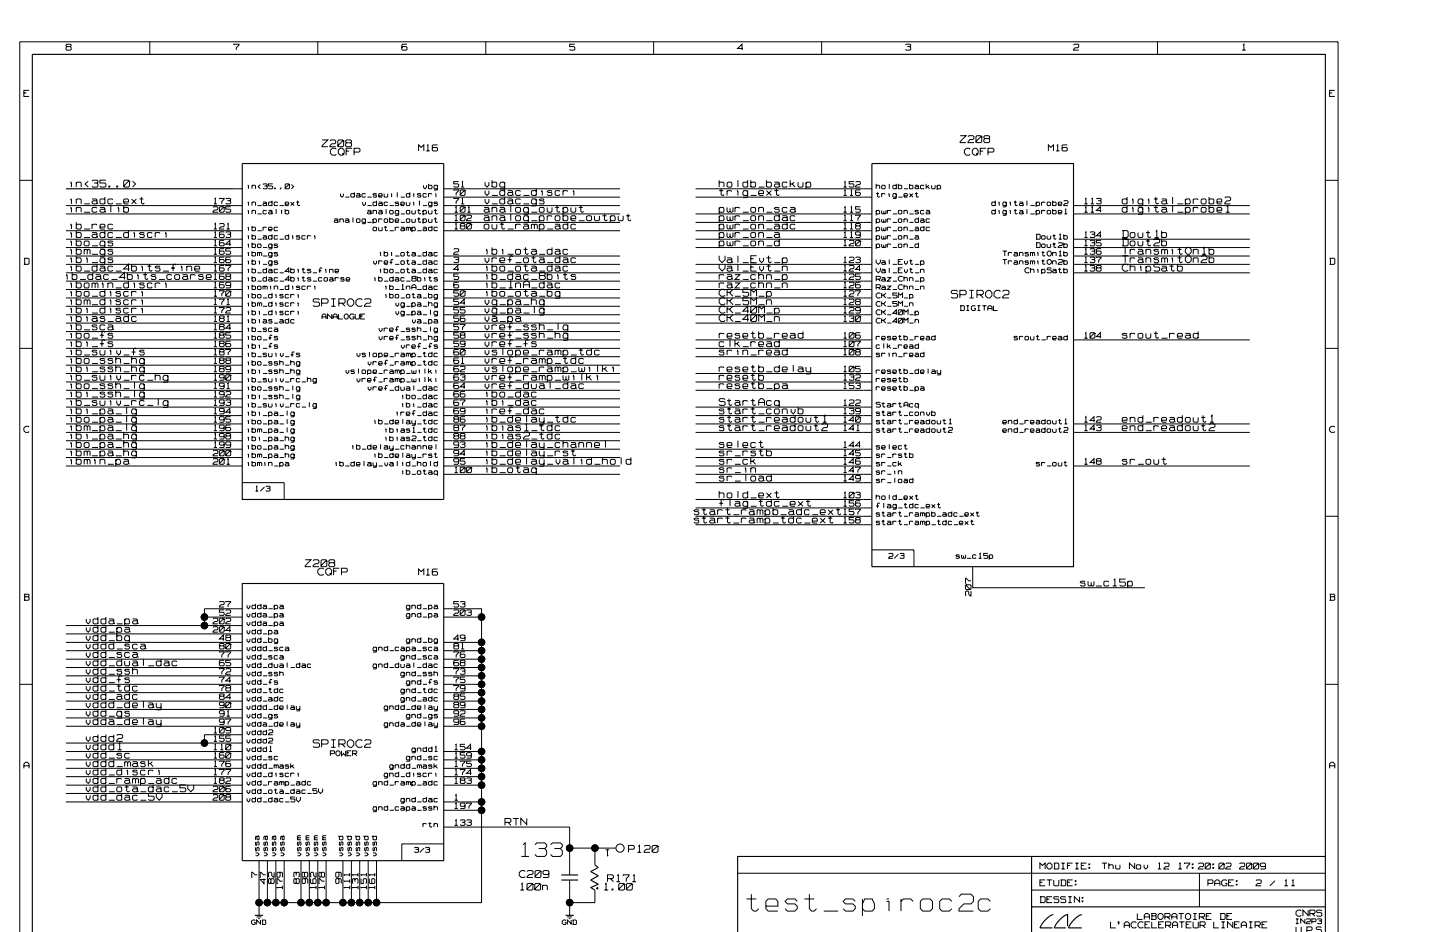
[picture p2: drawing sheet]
<svg xmlns="http://www.w3.org/2000/svg" width="432mm" height="279mm" viewBox="0 0 432 279" stroke-linecap="round" stroke-linejoin="round" font-family="sans-serif">
<g fill="none" stroke="#000" stroke-width=".34">
<path d="M19.8 56.6h50.3M72.6 49h60.5v100.7h-60.5zM261.5 49h60.4v120.9h-60.4zM72.6 174.9h60.5v83.1h-60.5zM178.4 259.3l1 .8-2.3 1.2 2.3 1.3-2.3 1.2 2.3 1.3-2.3 1 1.3 .7M309.3 256.8v22.6M397.4 256.8h-176.2v22.6M9.7 279.4v-263.1h387.7v263.1M76.4 274.4h2.5M168.3 263.8h5.1M168.3 262.3h5.1M169.6 274.4h2.5"/>
<path d="M309.3 271.9h88.1M315.8 274.2a7 7 0 0 0-4 4h3.8M320.1 277.7v-3.5a7 7 0 0 0-4 4h3.5M324.4 274.2a7 7 0 0 0-4 4h4"/>
</g>
<g fill="none" stroke="#000" stroke-width=".3">
<path d="M20 14h1.1l.2 .8-.2 .2h-1.1l-.2-.2zM20 14l-.2-.3 .2-.4h1.1l.2 .2-.2 .5M44.9 12.5v3.8M70.1 13.5v-.2h1.6v.2l-.8 .8v.7M95.3 12.5v3.8M122 13.3h-1.3l-.2 .2v1.3l.2 .2h1.1l.2-.2-.2-.8h-1.1l-.2 .3M145.7 12.5v3.8M172.4 13.3h-1.6v.7h1.3l.3 .3v.5l-.3 .2h-1l-.3-.2M196 12.5v3.8M222.8 14.5h-1.6l1.3-1.2v1.7M246.4 12.5v3.8M271.5 13.5l.3-.2h1l.3 .2-.3 .5h-.8"/>
<path d="M272.8 14l.3 .3v.5l-.3 .2h-1l-.3-.2M296.7 12.5v3.8M321.9 13.5l.3-.2h1l.3 .2v.5l-.3 .3h-.8l-.5 .7h1.6M347.1 12.5v3.8M372.5 15h1M372.7 13.5l.3-.2v1.7M7.2 27.9h.7M8.7 27.1h-1.5v1.8h1.5M398.7 27.9h.8M400.3 27.1h-1.6v1.8h1.6M5.9 54.1h3.8M21.1 59.9h.3v1.2"/>
<path d="M21.1 54.9h.3v1.2M21.1 59.6h.3M21.1 54.6h.3M22.9 59.9l.3-.3h.9l.2 .3v1.2M22.9 54.9l.3-.3h.9l.2 .3v1.2M22.9 54.6v1.5M22.9 59.6v1.5M26.5 54.3l-1 .9 1 .9M27.6 59.6h1.2l.3 .3v.9l-.3 .3h-.9l-.3-.3 .3-.6h1.2M27.6 54.3l.3-.3h1.2l.3 .3-.3 .6h-.9M29.1 54.9l.3 .3v.6l-.3 .3h-1.2l-.3-.3M31.5 59.9l-.3-.3h-.9l-.3 .3v.9l.3 .3h.9l.3-.3"/>
<path d="M31.5 59.1v2M31.7 54h-1.7v.9h1.5l.2 .3v.6l-.2 .3h-1.2l-.3-.3M32.6 55.8h.3v.3h-.3zM33.8 59.9l-.2-.3h-1l-.3 .3v.9l.3 .3h1l.2-.3M35 55.8h.3v.3h-.3zM37.4 54h1.1l.3 .3h-.3l-1.4 1.5v-1.5zM38.8 54.3v1.5l-.3 .3h-1.1l-.3-.3M39.5 59.6l1.4 1.5M39.8 54.3l.8 .9-.8 .9M40.9 59.6l-1.4 1.5M41.8 59.6h1.2M42.4 59.1v1.7l.3 .3 .6-.3"/>
<path d="M64.4 59.6l.2-.1v1.6M65.8 59.6v-.1h1.4l-.7 .9v.7M67.7 59.6l.2-.1 1.3 .1-.3 .6h-.7M70.1 56.6h2.5M74.3 55.8h.2v.8M74.3 55.5h.2M75.6 55.8l.1-.3h.7l.2 .3v.8M75.6 55.5v1.1M78.1 55.3l-.7 .7 .7 .6M78.9 55.3l.2-.2h.8l.2 .2-.2 .5h-.6M79.9 55.8l.2 .2-.2 .6h-.8l-.2-.2M81.8 55.1h-1.3v.7h1.1l.2 .2-.2 .6h-.9l-.2-.2"/>
<path d="M82.4 56.4l.2 .2zM84.1 56.4l.1 .2zM85.5 55.3l.2-.2h.9l.2 .2-1.3 1.1zM86.8 55.3v1.1l-.2 .2h-.9l-.2-.2M87.4 55.3l.7 .7-.7 .6M96.6 42h1.7l-1.7 1.7v.3h1.7M98.9 42.2l.3-.2h1.2l.3 .2v.6l-.3 .3h-.9l-.6 .6v.3h1.8M100.8 44.7l-.3-.3h-.8l-.6 .6v.9l.6 .6h.8l.3-.3M101.4 45l.6-.6h.7l.5 .6v.9l-.5 .6h-.7l-.6-.6zM101.6 42h1.1l.3 .2h-.3l-1.4 1.5v-1.5zM102.1 58v.7l.4 .4 .5-.4v-.7M102.7 45.9l.5 .6"/>
<path d="M103 42.2v1.5l-.3 .3h-1.1l-.3-.3M103.5 59.1h1.3M103.6 43.1l.4-.3h1.1l.3 .3v.6l-.3 .3h-1.1l-.4-.3zM103.8 45.3h.9M104 42.8l-.4-.3 .4-.5h1.1l.3 .2-.3 .6M105.6 44.4h-1.8v2.1M106.2 45.6h1.4l.3-.3v-.6l-.3-.3h-1.4v2.1M106.3 58.3l-.2-.3h-.7l-.2 .3v.6l.2 .2h.7l.2-.2M106.3 57.7v1.4M106.9 58h.8l.2 .3v.6l-.2 .2h-.6l-.2-.2 .2-.4h.8M107.9 58.9l.2 .2M109.6 58.3l-.2-.3h-.6l-.3 .3v.6l.3 .2h.6l.2-.2"/>
<path d="M110.2 59.1h1.3M112.9 58.3l-.2-.3h-.6l-.3 .3 .3 .2h.6l.2 .2-.2 .4h-.6l-.3-.2M113.5 58.7h1.1l-.2-.7h-.7l-.2 .9 .2 .2h.9M115.2 58v.9l.2 .2h.6l.2-.2v-.9M117.3 58.3h.1v.8M117.3 58h.1M119.1 57.7v1.4M120.2 59.1h1.2M122.9 58.3l-.2-.3h-.7l-.2 .3v.6l.2 .2h.7l.2-.2M122.9 57.7v1.4M123.9 58.3h.2v.8M123.9 58h.2"/>
<path d="M125.5 45.3v-1.9l.8 .8 .8-.8v1.9M126.2 58.3l-.2-.3h-.7l-.2 .3 .2 .2h.7l.2 .2-.2 .4h-.7l-.2-.2M127 55.5v.7l.4 .4 .5-.4v-.7M127.8 45.3h1.1M127.9 58.3l-.2-.3h-.7l-.2 .3 .2 .8h.7l.2-.2M128.1 43.7l.2-.3v1.9M128.5 55.8l.2-.3h.6l.2 .3v.6l-.2 .2h-.6l-.2-.2M128.5 58.3l.2-.3h.6l.2 .3M128.5 55.1v1.5M128.5 58v1.1M130.6 58.3h.1v.8M130.6 58h.1"/>
<path d="M131.2 55.5v1.3l-1.1 .2M131.2 56l-.2-.5h-.7l-.2 .5 .2 .6h.7l.2-.2M131.2 43.4h-1.3l-.3 .3v1.3l.3 .3h1l.3-.3v-.5l-.3-.3h-1l-.3 .3M133.1 59.1h52.8M133.1 56.6h52.8M136.1 59.6v-.1h1.4l-.7 .9v.7M136.1 57.1v-.2h1.4l-.7 1v.7M137.5 54.4h-1.4v.7h1.2l.2 .3v.4l-.2 .3h-1l-.2-.3M138 57.1l.3-.2h.9l.2 .2h-.2l-1.2 1.2zM138.3 56.1h.9M138.5 54.6l.2-.2v1.7M138.5 59.6l.2-.1v1.6"/>
<path d="M139.4 57.1v1.2l-.2 .3h-.9l-.3-.3M145.5 54.6v.9l.5 .6 .6-.6v-.9M145.5 59.6v.9l.5 .6 .6-.6v-.9M145.5 57.1v.9l.5 .6 .6-.6v-.9M147.5 54.9l.3-.3h.9l.3 .3v.9l-.3 .3h-.9l-.3-.3M147.5 58.6h1.8M147.5 54v2.1M151.3 54.6v1.8l-.2 .3h-1.2M151.3 55.2l-.2-.6h-.9l-.3 .6v.6l.3 .3h.9l.2-.3M151.3 59.9l-.2-.3h-.9l-.3 .3v.9l.3 .3h.9l.2-.3M151.3 57.4l-.2-.3h-.9l-.3 .3v.9l.3 .3h.9l.2-.3M151.3 56.6v2"/>
<path d="M151.3 59.1v2M152.2 59.6h1.3l.2 .3v.9l-.2 .3h-1l-.3-.3 .3-.6h1.2M152.2 57.1h1.3l.2 .3v.9l-.2 .3h-1l-.3-.3 .3-.6h1.2M153.7 58.3l.3 .3M156.1 59.9l-.3-.3h-.9l-.3 .3v.9l.3 .3h.9l.3-.3M156.1 57.4l-.3-.3h-.9l-.3 .3v.9l.3 .3h.9l.3-.3M157 58.6h1.7M160.8 59.6v1.8l-.2 .3h-1.3M160.8 57.4l-.2-.3h-1l-.3 .3v.9l.3 .3h1l.2-.3M160.8 56.6v2M162.3 57.4h.3v1.2M162.3 57.1h.3"/>
<path d="M163.2 59.9l-.3-.3h-.9l-.3 .3 .3 .3h.9l.3 .3-.3 .6h-.9l-.3-.3M165.5 57.4l-.2-.3h-.9l-.3 .3 .3 .3h.9l.2 .3-.2 .6h-.9l-.3-.3M167.9 57.4l-.3-.3h-.8l-.3 .3v.9l.3 .3h.8l.3-.3M168.8 57.4l.3-.3h.9l.3 .3M168.8 57.1v1.5M171.8 57.4h.3v1.2M171.8 57.1h.3M208.6 59.1h52.9M208.6 56.6h52.9M215.6 54.9l.3-.3h1l.2 .3v1.2M215.6 54v2.1M215.6 57.1h1.3"/>
<path d="M216.2 56.6v1.7l.3 .3h.4l.2-.3M218 54.9l.3-.3h.9l.3 .3v.9l-.3 .3h-.9l-.3-.3zM218 57.4l.3-.3h.9l.3 .3M218 57.1v1.5M221 57.4h.3v1.2M221 57.1h.3M221.3 54v2.1M224.2 54.9l-.3-.3h-.8l-.3 .3v.9l.3 .3h.8l.3-.3M224.2 57.1v1.8l-.3 .3h-1.1M224.2 57.7l-.3-.6h-.8l-.3 .6v.6l.3 .3h.8l.3-.3M224.2 54v2.1M225.1 54.9l.3-.3h.9l.3 .3v.9l-.3 .3h-.9l-.3-.3"/>
<path d="M225.1 58.6h1.8M225.1 54v2.1M227.5 58h1.4v-.6l-.2-.3h-.9l-.3 .3v.9l.3 .3h1.1M227.5 56.1h1.7M229.8 54.9l.4-.3h.9l.2 .3v.9l-.2 .3h-.9l-.4-.3M229.8 54v2.1M229.8 57.1l1.5 1.5M231.3 57.1l-1.5 1.5M232.2 54.6h1.2l.3 .3v.9l-.3 .3h-.9l-.3-.3 .3-.6h1.2M232.2 57.1h1.2M232.8 56.6v1.7l.3 .3 .6-.3M233.7 55.8l.3 .3"/>
<path d="M236.1 54.9l-.3-.3h-.9l-.3 .3v.9l.3 .3h.9l.3-.3M236.9 54v2.1M237.5 55.2l.9 .9M238.2 54.6l-.7 .6h-.6M239.3 54.6v1.2l.3 .3h.9l.3-.3v-1.2M241.7 55.2l.3-.6h.9l.2 .6-.2 .9h-.9l-.3-.3M241.7 54.6v2.1M252.9 58.6h1M252.9 56.1h1M253.2 57.1l.2-.2v1.7M253.2 54.6l.2-.2v1.7M254.9 58.6h.9"/>
<path d="M255.1 57.1l.2-.2v1.7M256.1 54.4h-1.5v.7h1.2l.3 .3v.4l-.3 .3h-.9l-.3-.3M256.5 54.6l.3-.2 1.2 .2v.5l-.3 .3h-.7l-.5 .4v.3h1.5M258 56.9h-1.2l-.3 .2v1.2l.3 .3h.9l.3-.3-.3-.6h-.9l-.3 .2M262.7 55.8l.2-.3h.7l.2 .3v.8M262.7 58h.9M262.7 55.1v1.5M263.1 57.7v1.2l.3 .2 .4-.2M264.4 58.3l.2-.3h.7l.1 .3M264.4 58v1.1M264.6 55.5h.7l.1 .3-.1 .8h-.7l-.2-.2v-.6zM266.4 58.3h.3v.8"/>
<path d="M266.4 58h.3M266.7 55.1v1.5M268.8 55.8l-.2-.3h-.7l-.2 .3v.6l.2 .2h.7l.2-.2M268.8 58v1.3l-.2 .2h-.9M268.8 58.5l-.2-.5h-.7l-.2 .5 .2 .6h.7l.2-.2M268.8 55.1v1.5M269.4 55.8l.2-.3h.6l.2 .3v.6l-.2 .2h-.6l-.2-.2M269.4 59.1h1.2M269.4 55.1v1.5M271.1 58.7h1l-.2-.7h-.7l-.1 .9 .1 .2h.9M271.1 56.6h1.2M272.7 55.8l.2-.3h.7l.2 .3v.6l-.2 .2h-.7l-.2-.2"/>
<path d="M272.7 55.1v1.5M272.7 58l1.1 1.1M273.8 58l-1.1 1.1M274.4 55.5h.8l.2 .3v.6l-.2 .2h-.6l-.2-.2 .2-.4h.8M274.4 58h.8M274.8 57.7v1.2l.2 .2 .4-.2M275.4 56.4l.2 .2M277.1 55.8l-.2-.3h-.7l-.2 .3v.6l.2 .2h.7l.2-.2M277.7 55.1v1.5M278.1 56l.7 .6M278.6 55.5l-.5 .5h-.4M279.4 55.5v.9l.2 .2h.6l.2-.2v-.9"/>
<path d="M281 56l.2-.5h.7l.2 .5-.2 .6h-.7l-.2-.2M281 55.5v1.5M287.9 40.7h1.8l-1.8 1.8v.3h1.8M290.3 41l.3-.3h1.1l.4 .3v.5l-.4 .3h-.8l-.6 .7v.3h1.8M290.9 44.7l-.3-.3h-.8l-.6 .6v.9l.6 .6h.8l.3-.3M292.1 44.4h.6l.6 .6v.9l-.6 .6h-.6l-.6-.6v-.9zM292.7 41l.2-.3h1.2l.3 .3h-.3l-1.4 1.5zM292.7 45.9l.6 .6M293.9 45.3h.9M294.4 41v1.5l-.3 .3h-1.2l-.2-.3M295.3 41.5h1.2l.3 .3v.7l-.3 .3h-1.2l-.3-.3v-.7zM295.3 41.5l-.3-.2 .3-.6h1.2l.3 .3-.3 .5"/>
<path d="M295.7 44.4h-1.8v2.1M296.2 45.6h1.5l.3-.3v-.6l-.3-.3h-1.5v2.1M314.4 45.3v-1.9l.7 .8 .8-.8v1.9M316.7 45.3h1M316.9 43.7l.3-.3v1.9M320 43.4h-1.3l-.2 .3v1.3l.2 .3h1.1l.2-.3v-.5l-.2-.3h-1.1l-.2 .3M325.4 59.6l.2-.1v1.6M327.3 59.6l.2-.1v1.6M328.8 59.6l.2-.1 1.2 .1-.3 .6h-.6M337.9 59.9l-.2-.3h-.9l-.3 .3v.9l.3 .3h.9l.2-.3M337.9 59.1v2M339.5 59.9h.3v1.2"/>
<path d="M339.5 59.6h.3M342.7 59.6v1.8l-.3 .3h-1.2M344.2 59.9h.3v1.2M344.2 59.6h.3M346 59.6h1.2M346.6 59.1v1.7l.3 .3 .5-.3M348.3 59.6h1.2l.3 .3v.9l-.3 .3h-.8l-.4-.3 .4-.6h1.1M351.6 59.1v2M355.4 59.6v2.1M357.8 59.9l.3-.3h.9l.3 .3M357.8 59.6v1.5M360.2 59.9l.3-.3h.9l.3 .3v.9l-.3 .3h-.9l-.3-.3z"/>
<path d="M362.5 59.9l.3-.3h.9l.3 .3v.9l-.3 .3h-.9l-.3-.3M362.5 59.1v2M367.3 59.4l.3-.3h1.1l.3 .3v.5l-.3 .3h-.8l-.6 .6v.3h1.7M397.4 54.1h3.8M7.2 77.4h1.3l.2 .3v1.3l-.2 .2h-1.3M7.4 77.4v1.8M19.8 64.1h52.8M19.8 61.6h52.8M19.8 71.7h52.8M19.8 69.2h52.8M19.8 79.2h52.8M19.8 74.2h52.8"/>
<path d="M19.8 76.8h52.8M21.1 75h.3v1.2M21.1 77.6h.3v1.1M21.1 72.5h.3v1.2M21.1 67.5h.3v1.2M21.1 70h.3v1.2M21.1 62.4h.3v1.2M21.1 77.3h.3M21.1 74.8h.3M21.1 62.2h.3M21.1 79.8h.3M21.1 72.3h.3"/>
<path d="M21.1 67.2h.3M21.1 69.7h.3M22.9 75l.3-.2h.9l.2 .2v.9l-.2 .3h-.9l-.3-.3M22.9 77.6l.3-.3h.9l.2 .3v.8l-.2 .3h-.9l-.3-.3M22.9 72.5l.3-.2h.9l.2 .2v.9l-.2 .3h-.9l-.3-.3M22.9 67.5l.3-.3h.9l.2 .3v.9l-.2 .3h-.9l-.3-.3M22.9 70l.3-.3h.9l.2 .3v.9l-.2 .3h-.9l-.3-.3M22.9 62.4l.3-.2h.9l.2 .2v1.2M22.9 62.2v1.4M22.9 66.6v2.1M22.9 69.1v2.1M22.9 71.6v2.1"/>
<path d="M22.9 74.2v2M22.9 76.7v2M22.9 79.2v2.1M25.2 75l.3-.2 .7 .2v1.2M25.2 72.5l.3-.2h1l.2 .2v.9l-.2 .3h-1l-.3-.3zM25.2 63.6h1.8M25.2 68.7h1.8M25.2 71.2h1.8M25.2 61.1h1.8M25.2 74.8v1.4M25.9 77.6h.3v1.1M25.9 77.3h.3"/>
<path d="M26.2 75l.3-.2 .5 .2v1.2M27.6 67.5l.3-.3h.9l.3 .3M27.6 69.7h1.2l.3 .3v.9l-.3 .3h-.9l-.3-.3 .3-.6h1.2M27.6 78.7h1.8M27.6 76.2h1.8M27.6 73.7h1.8M27.6 67.2v1.5M29.1 62.4l-.3-.2h-.9l-.3 .2v.9l.3 .3h.9l.3-.3M29.1 79.2v2.1M29.1 70.9l.3 .3M29.1 60.8l.3 .3M30 79.8h1.2l.3 .3v.9l-.3 .3h-.9l-.3-.3 .3-.7h1.2"/>
<path d="M30 68.1h1.5v-.6l-.3-.3h-.9l-.3 .3v.9l.3 .3h1.2M30 62.2h1.2l.3 .2v.9l-.3 .3h-.9l-.3-.3 .3-.6h1.2M31.5 74.8v1.7l-.3 .3h-1.2M31.5 75.3l-.3-.5h-.9l-.3 .5v.6l.3 .3h.9l.3-.3M31.5 77.3v1.7l-.3 .3h-1.2M31.5 77.9l-.3-.6h-.9l-.3 .6v.5l.3 .3h.9l.3-.3M31.5 72.3v1.7l-.3 .3h-1.2M31.5 72.8l-.3-.5h-.9l-.3 .5v.6l.3 .3h.9l.3-.3M31.5 70l-.3-.3h-.9l-.3 .3v.9l.3 .3h.9l.3-.3M31.5 69.1v2.1M31.5 63.3l.2 .3M33.2 61.6v2"/>
<path d="M33.8 75l-.2-.2h-1l-.3 .2 .3 .3h1l.2 .3-.2 .6h-1l-.3-.3M33.8 77.6l-.2-.3h-1l-.3 .3 .3 .3h1l.2 .2-.2 .6h-1l-.3-.3M33.8 72.5l-.2-.2h-1l-.3 .2 .3 .3h1l.2 .3-.2 .6h-1l-.3-.3M33.8 67.5l-.2-.3h-1l-.3 .3v.9l.3 .3h1l.2-.3M33.8 70l-.2-.3h-1l-.3 .3v.9l.3 .3h1l.2-.3M34.7 71.2h1.8M34.7 61.1h1.8M35.3 62.4h.3v1.2M35.3 62.2h.3M37.1 60.5h1.4v-.6l-.2-.3h-.9l-.3 .3v.9l.3 .3h1.1M37.1 62.4l.3-.2h.9l.2 .2v.9l-.2 .3h-.9l-.3-.3M37.1 61.6v2"/>
<path d="M38.5 70l-.2-.3h-.9l-.3 .3v.9l.3 .3h.9l.2-.3M38.5 69.1v2.1M39.5 79.2v2.1M40 70h.3v1.2M40 69.7h.3M42.4 79.8h.3M43.3 70l-.3-.3h-.9l-.3 .3 .3 .3h.9l.3 .3-.3 .6h-.9l-.3-.3M44.2 79.8h1.2M44.8 79.2v1.8l.3 .3 .5-.3M45.6 70l-.2-.3h-.9l-.3 .3v.9l.3 .3h.9l.2-.3M46.5 70l.4-.3h.9l.2 .3M46.5 69.7v1.5"/>
<path d="M49.5 70h.3v1.2M49.5 69.7h.3M52.7 79.5l-.2-.3-.6 .3v1.8M54.2 79.8h.4M56 79.8v1.5M63.9 62.2l.2-.2h1l.2 .2v.5l-.2 .2h-.7l-.5 .5v.2h1.4M64.1 78.7h1M64.1 76.2h1M64.1 73.7h1M64.1 68.7h1M64.1 71.2h1M64.1 61.1h1"/>
<path d="M64.4 72.3l.2-.2v1.6M64.4 74.8l.2-.3v1.7M64.4 77.3l.2-.2v1.6M64.4 67.2l.2-.2v1.7M64.4 79.8l.2-.2v1.7M64.4 69.7l.2-.2v1.7M65.8 62.2l.2-.2h1l.2 .2h-.2l-1.2 1.2zM65.8 67.2l.2-.2h1l.2 .2v.5l-.2 .3h-.7l-.5 .4v.3h1.4M67.2 62.2v1.2l-.2 .2h-1l-.2-.2M67.2 72.1h-1.2l-.2 .2v1.1l.2 .3h1l.2-.3-.2-.6h-1l-.2 .2M67.2 74.5h-1.2l-.2 .3v1.2l.2 .2h1l.2-.2v-.5l-.2-.2h-1l-.2 .2M67.2 77.1h-1.2l-.2 .2v1.2l.2 .2h1l.2-.2-.2-.7h-1l-.2 .3"/>
<path d="M67.2 79.6h-1.2l-.2 .2v1.2l.2 .3h1l.2-.3v-.4l-.2-.3h-1l-.2 .3M67.2 69.5h-1.2l-.2 .2v1.3l.2 .2h1l.2-.2v-.5l-.2-.3h-1l-.2 .3M67.7 79.8v-.2h1.5l-.8 1v.7M67.7 69.7l.2-.2h1l.3 .2-.3 .5h-.7M67.9 68.7h1M68.2 67.2l.2-.2v1.7M68.9 60.2l.3 .2v.5l-.3 .2h-1l-.2-.2M68.9 70.2l.3 .3v.5l-.3 .2h-1l-.2-.2M69.2 62h-1.5v.7h1.2l.3 .2-.3 .7h-1l-.2-.2M69.2 73.2h-1.5l1.2-1.1v1.6M69.2 74.5h-1.5v.8h1.2l.3 .2v.5l-.3 .2h-1l-.2-.2M69.2 77.1h-1.3l-.2 .2v1.2l.2 .2h1l.3-.2-.3-.7h-1l-.2 .3"/>
<path d="M74.3 63.3h.2v.8M74.3 60.8h.2v.8M74.3 70.8h.2v.9M74.3 68.3h.2v.9M74.3 78.4h.2v.8M74.3 73.4h.2v.8M74.3 75.9h.2v.9M74.3 63.1h.2M74.3 60.6h.2M74.3 70.7h.2M74.3 68.1h.2M74.3 78.2h.2"/>
<path d="M74.3 73.2h.2M74.3 75.7h.2M75.6 63.3l.1-.2h.7l.2 .2v.8M75.6 60.8l.1-.2h.7l.2 .2v.8M75.6 70.8l.1-.1 .9 .1v.7l-.2 .2h-.7l-.1-.2M75.6 68.3l.1-.2h.7l.2 .2v.7l-.2 .2h-.7l-.1-.2M75.6 78.4l.1-.2h.7l.2 .2v.6l-.2 .2h-.7l-.1-.2M75.6 73.4l.1-.2h.7l.2 .2v.6l-.2 .2h-.7l-.1-.2M75.6 75.9l.1-.2 .9 .2v.6l-.2 .3h-.7l-.1-.3M75.6 60.6v1M75.6 63.1v1M75.6 67.7v1.5"/>
<path d="M75.6 70.2v1.5M75.6 72.8v1.4M75.6 75.3v1.5M75.6 77.8v1.4M77.2 75.9l.2-.2 .4 .2v.9M77.2 64.1h1.3M77.2 61.6h1.3M77.2 71.7h1.3M77.2 69.2h1.3M77.2 75.7v1.1M77.4 73.2h.7l.2 .2v.6l-.2 .2h-.7l-.2-.2v-.6zM77.6 78.4h.2v.8"/>
<path d="M77.6 78.2h.2M77.8 75.9l.3-.2 .4 .2v.9M78.9 60.6h.8l.2 .2v.6l-.2 .2h-.6l-.2-.2 .2-.4h.8M78.9 70.7l1 .1v.7l-.2 .2h-.6l-.2-.2 .2-.4h.8M78.9 68.3l.2-.2h.6l.2 .2M78.9 68.1v1.1M78.9 79.2h1.2M78.9 74.2h1.2M78.9 76.8h1.2M79.9 63.3l-.2-.2h-.6l-.2 .2v.6l.2 .2h.6l.2-.2M79.9 61.4l.2 .2M79.9 71.5l.2 .2"/>
<path d="M80.5 63.1h.9l.2 .2-.2 .8h-.7l-.2-.2 .2-.4h.9M80.5 68.8h1.1l-.2-.7h-.7l-.2 .2v.7l.2 .2h.9M81.6 60.8l-.2-.2h-.7l-.2 .2v.6l.2 .2h.7l.2-.2M81.6 70.8l-.2-.1-.9 .1v.7l.2 .2h.7l.2-.2M81.6 78.2v1.3l-.2 .2h-.9M81.6 78.7l-.2-.5h-.7l-.2 .5 .2 .5h.7l.2-.2M81.6 73.2v1.2l-.2 .2h-.9M81.6 73.6l-.2-.4h-.7l-.2 .4 .2 .6h.7l.2-.2M81.6 75.7v1.2l-.2 .2h-.9M81.6 76.1l-.2-.4h-.7l-.2 .4 .2 .7h.7l.2-.3M81.6 60.2v1.4M81.6 70.2v1.5"/>
<path d="M81.6 63.9l.2 .2M82.8 62.7v1.4M83.3 60.8l-.2-.2h-.7l-.2 .2 .2 .8h.7l.2-.2M83.3 70.8l-.2-.1-.9 .1 .2 .9h.7l.2-.2M83.3 68.3l-.2-.2h-.7l-.2 .2 .2 .9h.7l.2-.2M83.3 78.4l-.2-.2h-.7l-.2 .2 .2 .3h.7l.2 .3-.2 .2h-.7l-.2-.2M83.3 73.4l-.2-.2h-.7l-.2 .2 .2 .2h.7l.2 .4-.2 .2h-.7l-.2-.2M83.3 75.9l-.2-.2-.9 .2 .2 .2h.7l.2 .2-.2 .5h-.7l-.2-.3M83.9 61.6h1.2M83.9 71.7h1.2M84.2 63.3h.3v.8M84.2 63.1h.3"/>
<path d="M85.5 63.3l.2-.2h.7l.2 .2v.6l-.2 .2h-.7l-.2-.2M85.5 61.2h1.1l-.2-.6h-.7l-.2 .2v.6l.2 .2h.9M85.5 62.7v1.4M86.6 70.8l-.2-.1-.9 .1v.7l.2 .2h.7l.2-.2M86.6 70.2v1.5M87.2 60.6l1 1M87.6 70.8h.2v.9M87.6 70.7h.2M88.2 60.6l-1 1M88.9 60.6h.8M89.2 60.2v1.2l.3 .2 .4-.2M89.9 70.8l-.2-.1-.8 .1 .1 .3h.7l.2 .2-.2 .4h-.7l-.1-.2"/>
<path d="M91.6 70.8l-.2-.1-.9 .1v.7l.2 .2h.7l.2-.2M92.2 70.8l.2-.1 .8 .1M92.2 70.7v1M94.2 70.8h.2v.9M94.2 70.7h.2M100.2 65.6l1.1 .2v.7l-.2 .2h-.7l-.2-.2 .2-.5h.9M101.3 66.5l.2 .2M101.9 65.8l.2-.2 .9 .2v.9M101.9 65.6v1.1M103.5 65.6l1.1 .2v.7l-.2 .2h-.6l-.3-.2 .3-.5h.8M104.6 66.5l.2 .2M105.8 65.2v1.5"/>
<path d="M106.9 65.8l.8-.2 .2 .2v.7l-.2 .2h-.6zM108.8 60.6v.6l.3 .4 .5-.4v-.6M109.6 65.6v1.2l-.2 .3h-.9M109.6 66l-.2-.4h-.6l-.3 .4 .3 .7h.6l.2-.2M110.2 63.1h.8l.3 .2v.6l-.3 .2h-.6l-.2-.2 .2-.4h.9M110.2 61.6h1.3M110.2 66.7h1.3M111.3 63.9l.2 .2M111.8 63.3l.3-.2h.6l.2 1M111.8 66l.3-.4h.6l.2 .4-.2 .7h-.6l-.3-.2M111.8 68.3l.3-.2h.6l.2 .9-.2 .2h-.6l-.3-.2zM111.8 63.1v1"/>
<path d="M111.8 65.6v1.5M112.1 78.2v.7l.4 .3 .4-.3v-.7M112.9 60.8l-.2-.2h-.6l-.3 .2v.6l.3 .2h.6l.2-.2M112.9 60.2v1.4M113.5 60.6h.9l.2 .2v.6l-.2 .2h-.7l-.2-.2 .2-.4h.9M113.5 63.1h.9l.2 .2v.6l-.2 .2h-.7l-.2-.2 .2-.4h.9M113.5 65.8l.2-.2 .9 .2M113.5 68.1l.2 1.1h.7l.2-.2v-.9M113.5 78.4l.2-.2h.7l.2 .2M113.5 65.6v1.1M113.5 78.2v1M113.9 75.9h.2v.9"/>
<path d="M113.9 75.7h.2M114.6 61.4l.2 .2M114.6 63.9l.2 .2M115.2 65.8l.8-.2 .2 .2v.7l-.2 .2h-.6l-.2-.2zM115.2 78.9h1l-.2-.7h-.6l-.2 .2v.6l.2 .2h.8M115.2 75.9l.2-.2 .8 .2v.6l-.2 .3h-.6l-.2-.3M115.2 68.1h.8M115.2 75.3v1.5M115.6 67.7v1.3l.2 .2 .4-.2M115.8 62.7v1.4M116.2 60.8l-.2-.2h-.6l-.2 .2v.6l.2 .2h.6l.2-.2M116.8 65.8l.3-.2 .8 .2v.7l-.2 .2h-.6l-.3-.2"/>
<path d="M116.8 65.2v1.5M116.8 61.6h1.3M116.8 69.2h1.3M116.8 78.7h.9M117.1 63.1h.6l.2 .2v.6l-.2 .2h-.6l-.3-.2v-.6zM117.3 75.9h.1v.9M117.3 75.7h.1M117.9 78l-.2-.2-.4 .2v1.2M118.5 66.3h1l-.1-.7-.9 .2v.7l.2 .2h.8M118.5 68.3l.2-.2h.7l.1 .2M118.5 68.1v1.1M118.5 79.2h1.3"/>
<path d="M118.5 76.8h1.3M119.5 60.8l-.1-.2h-.7l-.2 .2 .2 .2h.7l.1 .2-.1 .4h-.7l-.2-.2M119.5 63.1v1.2l-.1 .3h-.9M119.5 63.5l-.1-.4h-.7l-.2 .4 .2 .6h.7l.1-.2M120.2 61.2h1l-.2-.6h-.6l-.2 .8 .2 .2h.8M120.2 68.1h.8l.2 .2v.7l-.2 .2h-.6l-.2-.2 .2-.4h.8M120.2 75.9l.8-.2 .2 .2v.6l-.2 .3h-.6zM120.2 64.1h1.2M120.2 66.7h1.2M120.4 78.2h.6l.2 .2v.6l-.2 .2h-.6l-.2-.2zM121.2 69l.2 .2M121.8 60.6v.8l.2 .2h.7l.2-.2v-.8"/>
<path d="M121.8 63.3l.2-.2h.7l.2 .2v.6l-.2 .2h-.7l-.2-.2zM121.8 65.8l.9-.2 .2 .2v.7l-.2 .2h-.7l-.2-.2zM121.8 68.3l.2-.2 .4 .2v.9M121.8 68.1v1.1M121.8 78.2h.9M121.8 75.7h.9M122.2 77.8v1.2l.2 .2 .5-.2M122.2 75.3v1.2l.2 .3 .5-.3M122.4 68.3l.3-.2 .4 .2v.9M123.5 63.1v.8l.2 .2h.6l.2-.2v-.8M123.5 65.6v.9l.2 .2h.6l.2-.2v-.9M123.5 68.6l.2-.5h.6l.2 .5-.2 .6h-.6l-.2-.2"/>
<path d="M123.5 78.2h.8l.2 .2v.6l-.2 .2h-.6l-.2-.2 .2-.3h.8M123.5 75.7l1 .2v.6l-.2 .3h-.6l-.2-.3 .2-.4h.8M123.5 68.1v1.5M123.9 60.8h.2v.8M123.9 60.6h.2M124.5 79l.3 .2M124.5 76.5l.3 .3M125.1 63.1h.9M125.1 69.2h1.3M125.1 79.2h1.3M125.1 76.8h1.3M125.1 65.6h.9"/>
<path d="M125.6 62.7v1.2l.2 .2 .4-.2M125.6 65.2v1.3l.2 .2 .4-.2M125.8 60.2v1.4M126.8 63.5l.2-.4h.7l.2 .4-.2 .6h-.7l-.2-.2M126.8 66l.2-.4h.7l.2 .4-.2 .7h-.7l-.2-.2M126.8 68.1h.9l.2 .2v.7l-.2 .2h-.7l-.2-.2 .2-.4h.9M126.8 63.1v1.5M126.8 65.6v1.5M126.8 61.6h1.3M127.9 78.4l-.2-.2h-.7l-.2 .2 .2 .8h.7l.2-.2M127.9 75.9l-.2-.2-.9 .2 .2 .9h.7l.2-.3M127.9 75.3v1.5"/>
<path d="M127.9 77.8v1.4M127.9 69l.2 .2M128.5 63.1v.8l.2 .2h.6l.2-.2v-.8M128.5 65.6v.9l.2 .2h.6l.2-.2v-.9M128.5 78.2h.8l.2 .2v.6l-.2 .2h-.6l-.2-.2 .2-.3h.8M128.5 75.7l1 .2v.6l-.2 .3h-.6l-.2-.3 .2-.4h.8M129.5 60.6v1.2l-.2 .2h-.8M129.5 61l-.2-.4h-.6l-.2 .4 .2 .6h.6l.2-.2M129.5 68.3l-.2-.2h-.6l-.2 .2v.7l.2 .2h.6l.2-.2M129.5 67.7v1.5M129.5 79l.3 .2M129.5 76.5l.3 .3"/>
<path d="M130.1 63.1h.9M130.1 65.6h.9M130.6 62.7v1.2l.1 .2 .5-.2M130.6 65.2v1.3l.1 .2 .5-.2M131.2 60.8l-.2-.2h-.7l-.2 .2 .2 .2h.7l.2 .2-.2 .4h-.7l-.2-.2M131.2 68.3l-.2-.2h-.7l-.2 .2v.7l.2 .2h.7l.2-.2M131.2 78.4l-.2-.2h-.7l-.2 .2v.6l.2 .2h.7l.2-.2M131.2 75.9l-.2-.2-.9 .2v.6l.2 .3h.7l.2-.3M133.1 64.1h52.8M133.1 61.6h52.8M133.1 69.2h52.8M133.1 79.2h52.8"/>
<path d="M133.1 76.8h52.8M133.1 66.7h52.8M136.1 77.3l.2-.2h1l.2 .2-.2 .5h-.7M136.1 74.8l.2-.3h1l.2 .3v.5l-.2 .2h-.7l-.5 .5v.2h1.4M136.3 63.6h1M136.3 66.2h1M136.3 68.7h1M136.6 67.2l.2-.2v1.7M136.6 64.7l.2-.2v1.7M136.6 62.2l.2-.2v1.6M137.3 77.8l.2 .3-.2 .6h-1l-.2-.2M138 64.7l.3-.2 1.1 .2h-.2l-1.2 1.2z"/>
<path d="M138 62.2l.3-.2h.9l.2 .2h-.2l-1.2 1.2zM138.3 67.7h.9l.2 .7-.2 .3h-.9l-.3-.3zM138.3 67.7l-.3-.2 .3-.5h.9l.2 .2-.2 .5M138.3 61.1h.9M139.4 64.7v1.2l-.2 .3h-.9l-.3-.3M139.4 62.2v1.2l-.2 .2h-.9l-.3-.2M139.9 67.2l.3-.2h.9l.3 .2h-.3l-1.2 1.2zM139.9 64.7l.3-.2 1.2 .2v.5l-.3 .2h-.7l-.5 .5v.3h1.5M140.2 63.6h.9M140.4 62.2l.2-.2v1.6M141.4 67.2v1.2l-.3 .3h-.9l-.3-.3M145.2 64.7h1.1l.3 .2v1l-.3 .3h-.8l-.3-.3 .3-.7h1.1"/>
<path d="M145.2 62.2h1.1l.3 .2v.9l-.3 .3h-.8l-.3-.3 .3-.6h1.1M145.2 67.5l.3-.3h.8l.3 .3v.9l-.3 .3h-.8l-.3-.3zM145.5 77.3v.8l.5 .6 .6-.6v-.8M145.8 75h.2v1.2M145.8 74.8h.2M145.8 79.8h.2M146.6 65.9l.3 .3M146.6 63.3l.3 .3M147.5 77.6l.3-.3h.9l.3 .3M147.5 64.9l.3-.2h.9l.3 .2v1.3M147.5 62.4l.3-.2h.9l.3 .2v1.2M147.5 67.2v1.2l.3 .3h.9l.3-.3v-1.2"/>
<path d="M147.5 75l.3-.2h.9l.3 .2v.9l-.3 .3h-.9l-.3-.3M147.5 61.1h1.8M147.5 62.2v1.4M147.5 64.7v1.5M147.5 74.2v2M147.5 77.3v1.4M147.5 79.2v2.1M149.9 78.1h1.4v-.5l-.2-.3h-.9l-.3 .3v.8l.3 .3h1.1M149.9 64.7h1.2l.2 .2v1l-.2 .3h-.9l-.3-.3 .3-.7h1.1M149.9 62.2h1.2l.2 .2v.9l-.2 .3h-.9l-.3-.3 .3-.6h1.1M149.9 67.2h1.2M150.5 66.6v1.8l.3 .3 .5-.3"/>
<path d="M150.5 75h.3v1.2M150.5 74.8h.3M151.3 65.9l.3 .3M151.3 63.3l.3 .3M152.2 77.9h1.3M152.2 76.2h1.8M152.2 68.7h1.8M153.2 61.6v2M153.2 64.1v2.1M153.7 77l-.2-.3-.6 .3v1.7M153.7 60.8l.3 .3M154.6 64.9l.3-.2h.9l.3 .2v1l-.3 .3h-.9l-.3-.3z"/>
<path d="M154.6 62.4l.3-.2h.9l.3 .2v.9l-.3 .3h-.9l-.3-.3zM154.6 67.5l.3-.3h.9l.3 .3M154.6 75l.3-.2h.9l.3 .2v.9l-.3 .3h-.9l-.3-.3zM154.6 78.7h1.8M154.6 67.2v1.5M157 77.6l.3-.3h.9l.3 .3v.8l-.3 .3h-.9l-.3-.3zM157 67.2h1.2l.3 .3v.9l-.3 .3h-.9l-.3-.3 .3-.6h1.2M157 61.1h1.7M157 74.8h1.2M157 79.8h1.2M157.6 79.2v1.8l.3 .3 .6-.3M157.6 74.2v1.7l.3 .3 .6-.3"/>
<path d="M158.5 64.7v1.8l-.3 .3h-1.2M158.5 65.2l-.3-.5h-.9l-.3 .5v.7l.3 .3h.9l.3-.3M158.5 62.2v1.7l-.3 .4h-1.2M158.5 62.7l-.3-.5h-.9l-.3 .5v.6l.3 .3h.9l.3-.3M158.5 68.4l.2 .3M159.3 79.8h1.3l.2 .3v.9l-.2 .3h-1l-.3-.3 .3-.7h1.2M159.3 67.5l.3-.3 .6 .3v1.2M159.3 74.8h1.3l.2 .2v.9l-.2 .3h-1l-.3-.3 .3-.6h1.2M159.3 63.6h1.8M159.3 66.2h1.8M159.3 77.3h1.3M159.3 67.2v1.5"/>
<path d="M159.9 76.7v1.7l.3 .3h.4l.2-.3M160.2 67.5l.4-.3 .5 .3v1.2M160.8 60.2l-.2-.6h-1l-.3 .6v.6l.3 .3h1l.2-.3M160.8 75.9l.3 .3M161.7 77.3h1.2l.3 .3v.8l-.3 .3h-.9l-.3-.3 .3-.5h1.2M161.7 65.2l.3-.5h.9l.3 .5-.3 1h-.9l-.3-.3M161.7 62.4l.3-.2h.9l.3 .2v.9l-.3 .3h-.9l-.3-.3zM161.7 67.8l.3-.6h.9l.3 .6-.3 .9h-.9l-.3-.3M161.7 76.2h1.8M161.7 64.7v2.1M161.7 67.2v2.1M163.2 78.4l.3 .3"/>
<path d="M164.1 64.9l.3-.2h.9l.2 .2M164.1 62.2v1.1l.3 .3h.9l.2-.3v-1.1M164.1 78.7h1.8M164.1 68.7h1.8M164.1 64.7v1.5M165.5 75l-.2-.2h-.9l-.3 .2v.9l.3 .3h.9l.2-.3M165.5 74.2v2M165.5 79.2v2.1M166.5 79.8h1.1l.3 .3v.9l-.3 .3h-.8l-.3-.3 .3-.7h1.1M166.5 64.9l.3-.2h.8l.3 .2v1l-.3 .3h-.8l-.3-.3zM166.5 67.2h1.1l.3 .3v.9l-.3 .3h-.8l-.3-.3 .3-.6h1.1M166.5 74.8h1.1l.3 .2v.9l-.3 .3h-.8l-.3-.3 .3-.6h1.1"/>
<path d="M166.5 62.2h1.1M167 61.6v1.7l.3 .3 .6-.3M167.9 77.6l-.3-.3h-.8l-.3 .3v.8l.3 .3h.8l.3-.3M167.9 76.7v2M167.9 68.4l.3 .3M167.9 75.9l.3 .3M168.8 77.3h1.2l.3 .3v.8l-.3 .3h-.9l-.3-.3 .3-.5h1.2M168.8 64.9l.3-.2h.9l.3 .2v1l-.3 .3h-.9l-.3-.3M168.8 62.7l.3-.5h.9l.3 .5v.6l-.3 .3h-.9l-.3-.3M168.8 62.2v4M170.3 67.5l-.3-.3h-.9l-.3 .3v.9l.3 .3h.9l.3-.3M170.3 75l-.3-.2h-.9l-.3 .2v.9l.3 .3h.9l.3-.3"/>
<path d="M170.3 78.4l.3 .3M170.3 66.6v2.1M171.2 65.6h1.4v-.7l-.2-.2h-.9l-.3 .2v1l.3 .3h1.1M171.2 62.2v1.1l.3 .3h.9l.2-.3v-1.1M172.6 77.6l-.2-.3h-.9l-.3 .3v.8l.3 .3h.9l.2-.3M172.6 67.5l-.2-.3h-.9l-.3 .3v.9l.3 .3h.9l.2-.3M173.6 66.2h1.7M173.6 62.2h1.2M174.2 61.6v1.7l.3 .3 .5-.3M175.9 64.9l.3-.2h.9l.3 .2v1l-.3 .3h-.9l-.3-.3zM178.3 64.7v1.2l.3 .3h.9l.2-.3v-1.2M180.6 64.7h1.3"/>
<path d="M181.3 64.1v1.8l.3 .3 .5-.3M183 65.2l.3-.5h.9l.3 .5v.7l-.3 .3h-.9l-.3-.3M183 64.7v2.1M185.4 64.7v1.2l.3 .3h.9l.3-.3v-1.2M187.7 64.7h1.3M188.3 64.1v1.8l.3 .3h.4l.2-.3M208.6 64.1h52.9M208.6 71.7h52.9M208.6 69.2h52.9M208.6 79.2h52.9M208.6 74.2h52.9M208.6 66.7h52.9"/>
<path d="M215.6 67.8l.3-.6h1l.2 .6-.2 .9h-1l-.3-.3M215.6 76.7v1.2l.9 .8 .9-.8v-1.2M215.6 72.8l.3-.5h1l.2 .5-.2 .9h-1l-.3-.3M215.6 79.2v1.1l.9 1 .9-1v-1.1M215.6 62.7l.3-.5h1l.2 .5-.2 .9h-1l-.3-.3M215.6 70.3l.3-.6h1l.2 .6-.2 .9h-1l-.3-.3M215.6 65.2l.3-.5h1l.2 .5-.2 1h-1l-.3-.3M215.6 62.2v2.1M215.6 64.7v2.1M215.6 67.2v2.1M215.6 69.7v2.1M215.6 72.3v2"/>
<path d="M218 67.2v1.2l.3 .3 .6-.3v-.9M218 77.3h1.2l.3 .3v.8l-.3 .3h-.9l-.3-.3 .3-.5h1.2M218 72.3v1.1l.3 .3 .6-.3v-.9M218 79.8h1.2l.3 .3v.9l-.3 .3h-.9l-.3-.3 .3-.7h1.2M218 62.2v1.1l.3 .3 .6-.3v-.9M218 69.7v1.2l.3 .3 .6-.3v-.9M218 64.7v1.2l.3 .3 .6-.3v-1M219.5 78.4l.3 .3M219.8 67.2v1.2l-.3 .3-.6-.3M219.8 72.3v1.1l-.3 .3-.6-.3M219.8 62.2v1.1l-.3 .3-.6-.3M219.8 69.7v1.2l-.3 .3-.6-.3"/>
<path d="M219.8 64.7v1.2l-.3 .3-.6-.3M220.4 67.5l.3-.3h.9l.2 .3M220.4 72.5l.3-.2h.9l.2 .2M220.4 62.4l.3-.2h.9l.2 .2M220.4 70l.3-.3h.9l.2 .3M220.4 64.9l.3-.2h.9l.2 .2M220.4 62.2v1.4M220.4 64.7v1.5M220.4 67.2v1.5M220.4 69.7v1.5M220.4 72.3v1.4M221.3 76.7v2"/>
<path d="M221.3 79.2v2.1M222.8 78.7h1.7M222.8 63.6h1.7M222.8 66.2h1.7M222.8 73.7h1.7M222.8 68.7h1.7M222.8 71.2h1.7M225.1 67.5l.3-.3h.9l.3 .3v.9l-.3 .3h-.9l-.3-.3zM225.1 72.5l.3-.2h.9l.3 .2v.9l-.3 .3h-.9l-.3-.3zM225.1 62.4l.3-.2h.9l.3 .2v.9l-.3 .3h-.9l-.3-.3zM225.1 70l.3-.3h.9l.3 .3v.9l-.3 .3h-.9l-.3-.3zM225.1 64.9l.3-.2h.9l.3 .2v1l-.3 .3h-.9l-.3-.3z"/>
<path d="M225.1 77.6h.9M226.9 76.7h-1.8v2h1.8M226.9 79.2h-1.8v2.1h1.8M227.5 67.5l.3-.3h.9l.2 .3v1.2M227.5 72.5l.3-.2h.9l.2 .2v1.2M227.5 62.4l.3-.2h.9l.2 .2v1.2M227.5 70l.3-.3h.9l.2 .3v1.2M227.5 64.9l.3-.2h.9l.2 .2v1.3M227.5 62.2v1.4M227.5 64.7v1.5M227.5 67.2v1.5M227.5 69.7v1.5"/>
<path d="M227.5 72.3v1.4M227.8 77.3v.8l.6 .6 .5-.6v-.8M227.8 79.8v.8l.6 .7 .5-.7v-.8M229.8 63.6h1.8M229.8 66.2h1.8M229.8 73.7h1.8M229.8 68.7h1.8M229.8 71.2h1.8M229.8 77.3h1.3M229.8 79.8h1.3M230.5 76.7v1.7l.3 .3 .5-.3M230.5 79.2v1.8l.3 .3 .5-.3"/>
<path d="M232.2 67.2h1.2l.3 .3v.9l-.3 .3h-.9l-.3-.3 .3-.6h1.2M232.2 69.7h1.2l.3 .3v.9l-.3 .3h-.9l-.3-.3 .3-.6h1.2M232.2 78.7h1.8M233.7 72.5l-.3-.2h-.9l-.3 .2v.9l.3 .3h.9l.3-.3M233.7 62.4l-.3-.2h-.9l-.3 .2 .3 .3h.9l.3 .3-.3 .6h-.9l-.3-.3M233.7 64.9l-.3-.2h-.9l-.3 .2v1l.3 .3h.9l.3-.3M233.7 68.4l.3 .3M233.7 64.1v2.1M233.7 71.6v2.1M233.7 70.9l.3 .3M234.6 77.9l.3-.6h.9l.3 .6v.5l-.3 .3h-.9l-.3-.3M234.6 64.7h1.2l.3 .2v1l-.3 .3h-.9l-.3-.3 .3-.7h1.2"/>
<path d="M234.6 77.3v2M234.6 79.8v1.5M236.1 67.5l-.3-.3h-.9l-.3 .3v.9l.3 .3h.9l.3-.3M236.1 62.4l-.3-.2h-.9l-.3 .2v.9l.3 .3h.9l.3-.3M236.1 66.6v2.1M236.1 65.9l.2 .3M236.9 62.2h1.3l.2 .2v.9l-.2 .3h-1l-.3-.3 .3-.6h1.2M238.4 67.5l-.2-.3h-1l-.3 .3v.9l.3 .3h1l.2-.3M238.4 64.9l-.2-.2h-1l-.3 .2v1l.3 .3h1l.2-.3M238.4 63.3l.3 .3M252.9 78.7h1M252.9 63.6h1"/>
<path d="M252.9 66.2h1M252.9 73.7h1M252.9 68.7h1M252.9 71.2h1M253.2 77.3l.2-.2v1.6M253.2 79.8l.2-.2v1.7M253.2 62.2l.2-.2v1.6M253.2 64.7l.2-.2v1.7M253.2 72.3l.2-.2v1.6M253.2 67.2l.2-.2v1.7M253.2 69.7l.2-.2v1.7M254.6 77.3l.3-.2h.9l.3 .2v.5l-.3 .3h-.7l-.5 .4v.2h1.5"/>
<path d="M254.6 79.8l.3-.2h.9l.3 .2v.5l-.3 .3h-.7l-.5 .4v.3h1.5M254.6 72.3l.3-.2h.9l.3 .2v.5l-.3 .2h-.7l-.5 .4v.3h1.5M254.9 63.6h.9M254.9 66.2h.9M254.9 68.7h.9M254.9 71.2h.9M255.1 62.2l.2-.2v1.6M255.1 64.7l.2-.2v1.7M255.1 67.2l.2-.2v1.7M255.1 69.7l.2-.2v1.7M256.5 77.3l.3-.2h.9l.3 .2-.3 .5h-.7M256.5 64.7v-.2h1.5l-.7 .9v.8"/>
<path d="M256.5 72.3l.3-.2h.9l.3 .2h-.3l-1.2 1.1zM256.8 67.7h.9l.3 .7-.3 .3h-.9l-.3-.3zM256.8 67.7l-.3-.2 .3-.5h.9l.3 .2-.3 .5M257.7 77.8l.3 .3-.3 .6h-.9l-.3-.2M258 62h-1.5v.7h1.2l.3 .2-.3 .7h-.9l-.3-.2M258 72.3v1.1l-.3 .3h-.9l-.3-.3M258 70.2l-.3 .3h-.9l-.3-.3v-.5l.3-.2h.9l.3 .2v1.3l-.3 .2h-1.2M262.7 73.6l.2-.4h.7l.2 .4-.2 .6h-.7l-.2-.2M262.7 71.1l.2-.4h.7l.2 .4-.2 .6h-.7l-.2-.2M262.7 77.8v.9l.7 .5 .6-.5v-.9M262.7 66l.2-.4h.7l.2 .4-.2 .7h-.7l-.2-.2M262.7 68.6l.2-.5h.7l.2 .5-.2 .6h-.7l-.2-.2"/>
<path d="M262.7 63.5l.2-.4h.7l.2 .4-.2 .6h-.7l-.2-.2M262.7 63.1v1.5M262.7 65.6v1.5M262.7 68.1v1.5M262.7 70.7v1.4M262.7 73.2v1.4M264.4 73.2v.8l.2 .2 .4-.2v-.6M264.4 70.7v.8l.2 .2 .4-.2v-.7M264.4 78.2h.9l.1 .2-.1 .8h-.7l-.2-.2 .2-.3h.8M264.4 65.6v.9l.2 .2 .4-.2v-.7M264.4 68.1v.9l.2 .2 .4-.2v-.7M264.4 63.1v.8l.2 .2 .4-.2v-.6"/>
<path d="M265.4 79l.2 .2M265.6 73.2v.8l-.2 .2-.4-.2M265.6 70.7v.8l-.2 .2-.4-.2M265.6 65.6v.9l-.2 .2-.4-.2M265.6 68.1v.9l-.2 .2-.4-.2M265.6 63.1v.8l-.2 .2-.4-.2M266.1 73.4l.1-.2h.7l.2 .2M266.1 70.8l.1-.1 .9 .1M266.1 65.8l.1-.2 .9 .2M266.1 68.3l.1-.2h.7l.2 .2M266.1 63.3l.1-.2h.7l.2 .2M266.1 63.1v1"/>
<path d="M266.1 65.6v1.1M266.1 68.1v1.1M266.1 70.7v1M266.1 73.2v1M266.7 77.8v1.4M267.7 64.1h1.3M267.7 71.7h1.3M267.7 69.2h1.3M267.7 79.2h1.3M267.7 74.2h1.3M267.7 66.7h1.3M269.4 70.8l.8-.1 .2 .1v.7l-.2 .2h-.6l-.2-.2z"/>
<path d="M269.4 65.8l.8-.2 .2 .2v.7l-.2 .2h-.6l-.2-.2zM269.4 78.4h.6M269.6 73.2h.6l.2 .2v.6l-.2 .2h-.6l-.2-.2v-.6zM269.6 68.1h.6l.2 .2v.7l-.2 .2h-.6l-.2-.2v-.7zM269.6 63.1h.6l.2 .2v.6l-.2 .2h-.6l-.2-.2v-.6zM270.6 77.8h-1.2v1.4h1.2M271.1 73.4l.1-.2h.7l.2 1M271.1 70.8l.8-.1 .2 1M271.1 65.8l.8-.2 .2 1.1M271.1 68.3l.1-.2h.7l.2 1.1M271.1 63.3l.1-.2h.7l.2 1M271.1 63.1v1"/>
<path d="M271.1 65.6v1.1M271.1 68.1v1.1M271.1 70.7v1M271.1 73.2v1M271.2 78.2v.7l.5 .3 .4-.3v-.7M272.7 64.1h1.2M272.7 71.7h1.2M272.7 69.2h1.2M272.7 78.2h.9M272.7 74.2h1.2M272.7 66.7h1.2M273.1 77.8v1.2l.2 .2 .5-.2"/>
<path d="M274.4 70.7l1 .1v.7l-.2 .2h-.6l-.2-.2 .2-.4h.8M274.4 68.1h.8l.2 .2v.7l-.2 .2h-.6l-.2-.2 .2-.4h.8M274.4 79.2h1.2M275.4 73.4l-.2-.2h-.6l-.2 .2v.6l.2 .2h.6l.2-.2M275.4 65.8l-.2-.2-.8 .2v.7l.2 .2h.6l.2-.2M275.4 63.3l-.2-.2h-.6l-.2 .2 .2 .2h.6l.2 .3-.2 .3h-.6l-.2-.2M275.4 65.2v1.5M275.4 72.8v1.4M275.4 71.5l.2 .2M275.4 69l.2 .2M276 78.7l.2-.5h.7l.2 .5-.2 .5h-.7l-.2-.2M276 65.6l1.1 .2v.7l-.2 .2h-.7l-.2-.2 .2-.5h.9"/>
<path d="M276 78.2v1.5M277.1 68.3l-.2-.2h-.7l-.2 .2v.7l.2 .2h.7l.2-.2M277.1 63.3l-.2-.2h-.7l-.2 .2v.6l.2 .2h.7l.2-.2M277.1 66.5l.2 .2M277.1 67.7v1.5M277.7 63.1h.9l.2 .2v.6l-.2 .2h-.7l-.2-.2 .2-.4h.9M278.8 65.8l-.2-.2-.9 .2 .2 .9h.7l.2-.2M278.8 68.3l-.2-.2h-.7l-.2 .2 .2 .9h.7l.2-.2M278.8 63.9l.1 .2M298.4 63.3l-.2-.2h-.6l-.2 .2 .2 .8h.6l.2-.2M298.4 60.8l-.2-.2h-.6l-.2 .2 .2 .8h.6l.2-.2M298.4 60.2v1.4"/>
<path d="M298.4 62.7v1.4M299.4 63.3h.2v.8M299.4 60.8h.2v.8M299.4 63.1h.2M299.4 60.6h.2M300.7 77.8h1.3M300.7 75.3h1.3M301.3 75.3v1.5M301.3 77.8v1.4M301.8 63.1v1.2l-.3 .3h-.8M301.8 63.5l-.3-.4h-.6l-.2 .4 .2 .6h.6l.3-.2M301.8 60.6v1.2l-.3 .2h-.8"/>
<path d="M301.8 61l-.3-.4h-.6l-.2 .4 .2 .6h.6l.3-.2M302.3 78.4l.3-.2h.6l.2 .2M302.3 75.9l.3-.2 .8 .2M302.3 75.7v1.1M302.3 78.2v1M302.8 63.3h.2v.8M302.8 60.8h.2v.8M302.8 63.1h.2M302.8 60.6h.2M304 78.2h.9l.2 .2v.6l-.2 .2h-.7l-.2-.2 .2-.3h.9M304 75.7l1.1 .2v.6l-.2 .3h-.7l-.2-.3 .2-.4h.9M304 63.1h.9"/>
<path d="M304 60.6h.9M304.4 62.7v1.2l.2 .2 .5-.2M304.4 60.2v1.2l.2 .2 .5-.2M305.1 79l.2 .2M305.1 76.5l.2 .3M305.7 78.4l.2-.2h.6l.2 .2v.8M305.7 75.9l.2-.2 .8 .2v.9M305.7 63.1h.8l.2 .2v.6l-.2 .2h-.6l-.2-.2 .2-.4h.8M305.7 60.6h.8l.2 .2v.6l-.2 .2h-.6l-.2-.2 .2-.4h.8M305.7 75.7v1.1M305.7 78.2v1M306.7 63.9l.3 .2"/>
<path d="M306.7 61.4l.3 .2M307.9 60.2v1.4M307.9 62.7v1.4M308.4 78.4l-.2-.2h-.6l-.3 .2 .3 .3h.6l.2 .3-.2 .2h-.6l-.3-.2M308.4 75.9l-.2-.2-.9 .2 1.1 .4-.2 .5h-.6l-.3-.3M309 78.4l.2-.2 .4 .2v.8M309 75.9l.2-.2 .4 .2v.9M309 64.1h1.3M309 61.6h1.3M309 75.7v1.1M309 78.2v1M309.6 78.4l.3-.2 .4 .2v.8"/>
<path d="M309.6 75.9l.3-.2 .4 .2v.9M310.7 72.8l1.2 .1-.2 1.3h-1M310.7 70.2h1l.2 .2-.2 1.3h-1M310.7 63.5l.2-.4h.6l.2 .4-.2 .6h-.6l-.2-.2M310.7 61l.2-.4h.6l.2 .4-.2 .6h-.6l-.2-.2M310.7 60.6v1.4M310.7 63.1v1.5M310.9 70.2v1.5M310.9 72.8v1.4M311.1 78.4h.2v.8M311.1 75.9h.2v.9M311.1 78.2h.2"/>
<path d="M311.1 75.7h.2M312.3 73.4l.2-.2h.7l.2 .2v.6l-.2 .2h-.7l-.2-.2zM312.3 70.8l.9-.1 .2 .1v.7l-.2 .2h-.7l-.2-.2zM312.3 63.3l.2-.2h.7l.2 .2M312.3 60.8l.2-.2h.7l.2 .2M312.3 78.2h.9M312.3 75.7h.9M312.3 60.6v1M312.3 63.1v1M312.7 77.8v1.2l.2 .2 .5-.2M312.7 75.3v1.2l.2 .3 .5-.3M314 78.2l.4-.4h.4l.5 .4v.7l-.5 .3h-.4l-.4-.3z"/>
<path d="M314 75.7l.4-.4h.4l.5 .4v.6l-.5 .5h-.4l-.4-.5zM314 73.2v.8l.2 .2h.6l.2-.2v-.8M314 70.7v.8l.2 .2h.6l.2-.2v-.8M314 63.3l.2-.2h.6l.2 .2v.6l-.2 .2h-.6l-.2-.2zM314 60.8l.2-.2h.6l.2 .2v.6l-.2 .2h-.6l-.2-.2zM315.6 78.4l.2-.2h.7l.2 1M315.6 75.9l.9-.2 .2 1.1M315.6 63.3l.2-.2h.7l.2 .2-.2 .8h-.7l-.2-.2M315.6 60.8l.2-.2h.7l.2 .2-.2 .8h-.7l-.2-.2M315.6 70.7h.9M315.6 73.2h.9M315.6 60.2v1.4"/>
<path d="M315.6 62.7v1.4M315.6 75.7v1.1M315.6 78.2v1M316.1 72.8v1.2l.2 .2 .4-.2M316.1 70.2v1.3l.2 .2 .4-.2M317.3 78l.2-.2 1.1 .2-.2 .7h-.7l-.4 .3v.2h1.3M317.3 72.9l.2-.1 1.1 .1-.2 .7h-.7l-.4 .4v.2h1.3M317.3 63.8h1.1l-.2-.7h-.7l-.2 .8 .2 .2h.9M317.3 61.2h1.1l-.2-.6h-.7l-.2 .8 .2 .2h.9M317.5 71.7h.9M317.5 76.8h.9M317.7 75.5l.2-.2v1.5"/>
<path d="M317.7 70.4l.2-.2v1.5M319 78.4l.2-.2h.6l.2 .2v.6l-.2 .2h-.6l-.2-.2M319 75.9l.2-.2 .8 .2v.6l-.2 .3h-.6l-.2-.3M319 73.4l.2-.2h.6l.2 .2v.6l-.2 .2h-.6l-.2-.2M319 70.8l.2-.1 .8 .1v.7l-.2 .2h-.6l-.2-.2M319 60.4l.2-.2h.8l.3 .6-.3 .2h-.6l-.4 .6h1.3M319 70.2v1.5M319 72.8v1.4M319 75.3v1.5M319 77.8v1.4M319.2 64.1h.8M319.4 62.9l.2-.2v1.4"/>
<path d="M321.9 64.1h52.9M321.9 61.6h52.9M321.9 71.7h52.9M321.9 79.2h52.9M321.9 74.2h52.9M321.9 76.8h52.9M325.2 78.7h.9M325.2 76.2h.9M325.2 63.6h.9M325.2 73.7h.9M325.2 71.2h.9M325.2 61.1h.9"/>
<path d="M325.4 77.3l.2-.2v1.6M325.4 74.8l.2-.3v1.7M325.4 72.3l.2-.2v1.6M325.4 69.7l.2-.2v1.7M325.4 62.2l.2-.2v1.6M325.4 79.8l.2-.2v1.7M326.9 77.3l.2-.2h.9l.3 .2-.3 .5h-.7M326.9 74.8l.2-.3h.9l.3 .3-.3 .5h-.7M326.9 72.3l.2-.2h.9l.3 .2-.3 .5h-.7M326.9 69.7l.2-.2h.9l.3 .2-.3 .5h-.7M326.9 79.8l.2-.2h.9l.3 .2-.3 .5h-.7M327.1 63.6h.9"/>
<path d="M327.1 61.1h.9M327.3 62.2l.2-.2v1.6M328 77.8l.3 .3-.3 .6h-.9l-.2-.2M328 75.3l.3 .2v.5l-.3 .2h-.9l-.2-.2M328 72.8l.3 .2-.3 .7h-.9l-.2-.3M328 70.2l.3 .3v.5l-.3 .2h-.9l-.2-.2M328.8 77.3v-.2h1.4l-.8 1v.6M329.9 60.2l.3 .2v.5l-.3 .2h-.9l-.2-.2M330.2 74.5h-1.2l-.2 .3v1.2l.2 .2h.9l.3-.2v-.5l-.3-.2h-.9l-.2 .2M330.2 72.1h-1.4v.7h1.1l.3 .2-.3 .7h-.9l-.2-.3M330.2 70.7h-1.4l1.1-1.2v1.7M330.2 63.1h-1.4l1.1-1.1v1.6"/>
<path d="M336.5 71.6h1.4l.4 .4v1.4l-.4 .3h-1.4M336.5 69.1h1.4l.4 .3v1.5l-.4 .3h-1.4M336.5 76.7h1.8M336.5 74.2h1.8M336.8 69.1v2.1M336.8 71.6v2.1M337.4 74.2v2M337.4 76.7v2M337.9 62.4l-.2-.2h-.9l-.3 .2v.9l.3 .3h.9l.2-.3M337.9 61.6v2M338.3 79.5l-.4-.3h-.8l-.6 .6v.8l.6 .7h.8l.4-.3M338.9 77.6l.3-.3h.9l.2 .3"/>
<path d="M338.9 75l.3-.2h.9l.2 .2M338.9 72.5l.3-.2h.9l.2 .2v.9l-.2 .3h-.9l-.3-.3zM338.9 70l.3-.3h.9l.2 .3v.9l-.2 .3h-.9l-.3-.3zM338.9 74.8v1.4M338.9 77.3v1.4M338.9 79.2v2.1M339.5 62.4h.3v1.2M339.5 62.2h.3M341.2 77.3h1.2l.3 .3v.8l-.3 .3h-.9l-.3-.3 .3-.5h1.2M341.2 74.8h1.2l.3 .2v.9l-.3 .3h-.9l-.3-.3 .3-.6h1.2M341.2 72.3v1.1l.3 .3h.9l.3-.3v-1.1M341.2 69.7v1.2l.3 .3h.9l.3-.3v-1.2"/>
<path d="M341.8 79.8h.3M342.7 62.2v1.7l-.3 .4h-1.2M342.7 62.7l-.3-.5h-.9l-.3 .5v.6l.3 .3h.9l.3-.3M342.7 60.2l-.3-.6h-.9l-.3 .6v.6l.3 .3h.9l.3-.3M342.7 78.4l.3 .3M342.7 75.9l.3 .3M343.6 77.6l.3-.3h.9l.3 .3v1.1M343.6 75l.3-.2h.9l.3 .2v1.2M343.6 74.8v1.4M343.6 77.3v1.4M343.6 79.8v2.1M343.6 72.3h1.2"/>
<path d="M343.6 69.7h1.2M344.2 62.4h.3v1.2M344.2 71.6v1.8l.3 .3 .6-.3M344.2 69.1v1.8l.3 .3 .6-.3M344.2 62.2h.3M346 72l.3-.4h1.1l.3 .4v.5l-.3 .3h-.8l-.6 .6v.3h1.7M346 62.2h1.2M346.3 71.2h1.1M346.6 61.6v1.7l.3 .3 .5-.3M346.6 69.4l.3-.3v2.1M347.4 77.6l-.2-.3h-.9l-.3 .3 .3 .3h.9l.2 .2-.2 .6h-.9l-.3-.3M347.4 75l-.2-.2h-.9l-.3 .2 .3 .3h.9l.2 .3-.2 .6h-.9l-.3-.3"/>
<path d="M347.7 79.5l-.3-.3h-1.1l-.3 .6 .3 .3h1.1l.3 .2v.7l-.3 .3h-1.1l-.3-.3M348.3 77.6l.4-.3 .5 .3v1.1M348.3 75l.4-.2 .5 .2v1.2M348.3 62.2h1.2l.3 .2v.9l-.3 .3h-.8l-.4-.3 .4-.6h1.1M348.3 79.8h1.2l.3 .3v.9l-.3 .3h-.8l-.4-.3v-.4l.4-.3h1.1M348.3 72.5l.4-.2h.8l.3 .2v.9l-.3 .3h-.8l-.4-.3M348.3 70l.4-.3h.8l.3 .3v.9l-.3 .3h-.8l-.4-.3M348.3 69.1v2.1M348.3 71.6v2.1M348.3 74.8v1.4M348.3 77.3v1.4M349.2 77.6l.3-.3 .6 .3v1.1"/>
<path d="M349.2 75l.3-.2 .6 .2v1.2M349.8 63.3l.3 .3M349.8 60.8l.3 .3M350.7 79.8h1.2M351.3 77.6h.3v1.1M351.3 75h.3v1.2M351.3 79.2v1.8l.3 .3 .6-.3M351.3 77.3h.3M351.3 74.8h.3M351.6 61.6v2M353.1 63.6h1.7M353.1 61.1h1.7"/>
<path d="M353.1 77.3h1.2M353.1 74.8h1.2M353.1 79.2v2.1M353.7 76.7v1.7l.3 .3 .5-.3M353.7 74.2v1.7l.3 .3 .5-.3M355.4 74.8l.6-.6h.7l.5 .6v.8l-.5 .6h-.7l-.6-.6zM355.4 62.7l.3-.5h1l.2 .5v.6l-.2 .3h-1l-.3-.3M355.4 60.2l.3-.6h1l.2 .6v.6l-.2 .3h-1l-.3-.3M355.4 62.2v2.1M356 76.7h.7l.5 .6v.8l-.5 .6h-.7l-.6-.6v-.8zM357.8 77.6l.3-.3h.9l.3 .3v1.1M357.8 75l.3-.2h.9l.3 .2v1.2"/>
<path d="M357.8 62.4l.3-.2h.9l.3 .2M357.8 62.2v1.4M357.8 74.8v1.4M357.8 77.3v1.4M360.2 77l.3-.3h1.2l.2 .3v.6l-.2 .3h-.9l-.6 .5v.3h1.7M360.2 62.4l.3-.2h.9l.3 .2v.9l-.3 .3h-.9l-.3-.3zM360.5 76.2h1.2M360.8 74.5l.3-.3v2M362.5 77.6l.3-.3h.9l.3 .3v.8l-.3 .3h-.9l-.3-.3M362.5 75l.3-.2h.9l.3 .2v.9l-.3 .3h-.9l-.3-.3M362.5 62.4l.3-.2h.9l.3 .2v.9l-.3 .3h-.9l-.3-.3M362.5 61.6v2"/>
<path d="M362.5 74.2v2M362.5 76.7v2M364.9 63h1.5v-.6l-.3-.2h-.9l-.3 .2v.9l.3 .3h1.2M364.9 60.5h1.5v-.6l-.3-.3h-.9l-.3 .3v.9l.3 .3h1.2M367.6 63.6h1.1M367.9 61.9l.3-.3v2M398.7 77.4h1.3l.3 .3v1.3l-.3 .2h-1.3M398.9 77.4v1.8M19.8 84.3h52.8M19.8 81.8h52.8M19.8 91.8h52.8M19.8 96.9h52.8"/>
<path d="M19.8 94.4h52.8M19.8 99.4h52.8M19.8 86.8h52.8M19.8 89.3h52.8M19.9 82.6h.3v1.2M19.9 82.3h.3M21.1 97.7h.3v1.2M21.1 95.2h.3v1.2M21.1 87.6h.3v1.2M21.1 85.1h.3v1.2M21.1 92.6h.3v1.3M21.1 90.1h.3v1.3"/>
<path d="M21.1 80.1h.3v1.2M21.1 99.9h.3M21.1 87.4h.3M21.1 97.4h.3M21.1 94.9h.3M21.1 84.8h.3M21.1 92.4h.3M21.1 89.9h.3M21.6 82.6l.3-.3h.9l.3 .3v.9l-.3 .3h-.9l-.3-.3M21.6 81.7v2.1M22.9 97.7l.3-.3h.9l.2 .3v.9l-.2 .3h-.9l-.3-.3M22.9 95.2l.3-.3h.9l.2 .3v.9l-.2 .3h-.9l-.3-.3"/>
<path d="M22.9 87.6l.3-.2h.9l.2 .2v.9l-.2 .3h-.9l-.3-.3M22.9 85.1l.3-.3h.9l.2 .3v.9l-.2 .3h-.9l-.3-.3M22.9 92.6l.3-.2h.9l.2 .2v1l-.2 .3h-.9l-.3-.3M22.9 90.1l.3-.2h.9l.2 .2v.9l-.2 .4h-.9l-.3-.4M22.9 80.1l.3-.3h.9l.2 .3v.9l-.2 .3h-.9l-.3-.3M22.9 84.2v2.1M22.9 86.7v2.1M22.9 89.3v2.1M22.9 91.8v2.1M22.9 94.3v2.1M22.9 96.8v2.1M22.9 99.4v2"/>
<path d="M24 83.8h1.7M25.2 87.6l.3-.2h1l.2 .2v.9l-.2 .3h-1l-.3-.3zM25.2 85.1l.3-.3h1l.2 .3v.9l-.2 .3h-1l-.3-.3zM25.2 90.1l.3-.2 .7 .2v1.3M25.2 81.3h1.8M25.2 98.9h1.8M25.2 89.9v1.5M25.9 95.2h.3v1.2M25.9 92.6h.3v1.3M25.9 94.9h.3M25.9 92.4h.3M26.2 90.1l.3-.2 .5 .2v1.3"/>
<path d="M27.6 94.9h1.2l.3 .3v.9l-.3 .3h-.9l-.3-.3 .3-.6h1.2M27.6 85.1l.3-.3 .6 .3v1.2M27.6 88.8h1.8M27.6 91.4h1.8M27.6 93.9h1.8M27.6 84.8v1.5M27.8 82.6l-.2-.3h-.9l-.4 .3v.9l.4 .3h.9l.2-.3M27.8 81.7v2.1M28.5 85.1l.3-.3 .6 .3v1.2M28.7 82.3h1.2l.3 .3v.9l-.3 .3h-.9l-.3-.3 .3-.6h1.2M29.1 97.7l-.3-.3h-.9l-.3 .3 .3 .3h.9l.3 .3-.3 .6h-.9l-.3-.3M29.1 80.1l-.3-.3h-.9l-.3 .3v.9l.3 .3h.9l.3-.3"/>
<path d="M29.1 96.1l.3 .3M30.2 83.5l.3 .3M30.6 85.1h.3v1.2M30.6 84.8h.3M31.5 99.7l-.3-.3-.6 .3v1.7M31.5 97.7l-.3-.3h-.9l-.3 .3v.9l.3 .3h.9l.3-.3M31.5 95.2l-.3-.3h-.9l-.3 .3 .3 .3h.9l.3 .3-.3 .6h-.9l-.3-.3M31.5 87.6l-.3-.2h-.9l-.3 .2v.9l.3 .3h.9l.3-.3M31.5 92.6l-.3-.2h-.9l-.3 .2v1l.3 .3h.9l.3-.3M31.5 90.1l-.3-.2h-.9l-.3 .2v.9l.3 .4h.9l.3-.4M31.5 86.7v2.1M31.5 89.3v2.1"/>
<path d="M31.5 91.8v2.1M31.5 81l.2 .3M32.3 97.4h1.3l.2 .3v.9l-.2 .3h-1l-.3-.3 .3-.6h1.2M32.3 85.1l.3-.3h1l.2 .3v1.2M32.3 96.4h1.8M32.3 84.8v1.5M32.6 82.6l-.3-.3h-.9l-.3 .3v.9l.3 .3h.9l.3-.3M32.9 87.6h.3v1.2M32.9 92.6h.3v1.3M32.9 90.1h.3v1.3M32.9 87.4h.3M32.9 92.4h.3"/>
<path d="M32.9 89.9h.3M33.4 83.8h1.8M33.8 80.1l-.2-.3h-1l-.3 .3v.9l.3 .3h1l.2-.3M33.8 98.6l.3 .3M34.7 94.9h1.2l.3 .3v.9l-.3 .3h-.9l-.3-.3 .3-.6h1.2M34.7 81.3h1.8M34.7 86.3h1.8M36.2 87.6l-.3-.2h-.9l-.3 .2 .3 .3h.9l.3 .3-.3 .6h-.9l-.3-.3M36.2 92.6l-.3-.2h-.9l-.3 .2 .3 .4h.9l.3 .3-.3 .6h-.9l-.3-.3M36.2 90.1l-.3-.2h-.9l-.3 .2 .3 .3h.9l.3 .3-.3 .7h-.9l-.3-.4M36.2 96.1l.3 .3M37.6 83.2h-1.8l1.5-1.5v2.1"/>
<path d="M38.2 82.6l.3-.3h.9l.3 .3v.9l-.3 .3h-.9l-.3-.3M38.2 81.7v2.1M38.5 95.2l-.2-.3h-.9l-.3 .3v.9l.3 .3h.9l.2-.3M38.5 87.6l-.2-.2h-.9l-.3 .2v.9l.3 .3h.9l.2-.3M38.5 85.1l-.2-.3h-.9l-.3 .3v.9l.3 .3h.9l.2-.3M38.5 92.6l-.2-.2h-.9l-.3 .2v1l.3 .3h.9l.2-.3M38.5 90.1l-.2-.2h-.9l-.3 .2v.9l.3 .4h.9l.2-.4M38.5 84.2v2.1M38.5 94.3v2.1M38.8 80.6h-1.7l1.4-1.4v2.1M39.5 87.6l.3-.2h.8l.3 .2M39.5 92.6l.3-.2h.8l.3 .2"/>
<path d="M39.5 90.1l.3-.2h.8l.3 .2M39.5 80.1l.3-.3h.8l.3 .3v.9l-.3 .3h-.8l-.3-.3M39.5 87.4v1.4M39.5 89.9v1.5M39.5 92.4v1.5M40 85.1h.3v1.2M40 84.8h.3M40.9 95.2l-.3-.3h-.8l-.3 .3v.9l.3 .3h.8l.3-.3M41.1 82.6h.3v1.2M41.1 82.3h.3M42.4 87.6h.3v1.2M42.4 92.6h.3v1.3"/>
<path d="M42.4 90.1h.3v1.3M42.4 80.1h.3v1.2M42.4 87.4h.3M42.4 92.4h.3M42.4 89.9h.3M42.9 82.3h1.2M43.3 85.1l-.3-.3h-.9l-.3 .3 .3 .3h.9l.3 .3-.3 .6h-.9l-.3-.3M43.5 81.7v1.8l.3 .3 .6-.3M45.6 85.1l-.2-.3h-.9l-.3 .3v.9l.3 .3h.9l.2-.3M46.5 85.1l.4-.3h.9l.2 .3M46.5 84.8v1.5M46.7 82.6l-.2-.3h-.9l-.3 .3 .3 .3h.9l.2 .3-.2 .6h-.9l-.3-.3"/>
<path d="M47.7 83.8h1.7M48 80.1l-.2-.3h-.9l-.4 .3 .4 .2h.9l.2 .3-.2 .7h-.9l-.4-.3M48.9 81.3h1.8M49.5 85.1h.3v1.2M49.5 84.8h.3M51.3 80.3h1.2M51.5 82.6l-.3-.3h-.9l-.3 .3v.9l.3 .3h.9l.3-.3M52.4 82.6l.3-.3h.9l.2 .3v.9l-.2 .3h-.9l-.3-.3zM54.2 80.1h.4v1.2M54.7 82.3h1.3l.2 .3v.9l-.2 .3h-.9l-.4-.3 .4-.6h1.1M56 80.1l.3-.3h.9l.3 .3v1.2M56.2 83.5l.3 .3"/>
<path d="M57.1 82.6l.3-.3h.9l.3 .3M57.1 82.3v1.5M58.4 80.6h1.5v-.5l-.3-.3h-.9l-.3 .3v.9l.3 .3h1.2M61 82.6l-.3-.3h-.9l-.3 .3 .3 .3h.9l.3 .3-.3 .6h-.9l-.3-.3M61.8 83.2h1.5v-.6l-.2-.3h-1l-.3 .3v.9l.3 .3h1.2M64.1 81.3h1M64.1 83.8h1M64.1 86.3h1M64.1 88.8h1M64.1 91.4h1M64.1 93.9h1M64.1 96.4h1"/>
<path d="M64.1 98.9h1M64.4 84.8l.2-.2v1.7M64.4 99.9l.2-.2v1.7M64.4 87.4l.2-.2v1.6M64.4 89.9l.2-.2v1.7M64.4 94.9l.2-.2v1.7M64.4 92.4l.2-.2v1.7M64.4 97.4l.2-.2v1.7M64.4 82.3l.2-.2v1.7M65.8 87.4v-.2h1.4l-.7 .9v.7M65.8 89.9v-.2h1.4l-.7 .9v.8M65.8 92.4v-.2h1.4l-.7 .9v.8"/>
<path d="M66 95.4h1l.2 .3v.4l-.2 .3h-1l-.2-.3v-.4zM66 95.4l-.2-.2 .2-.5h1l.2 .2-.2 .5M66 97.9h1l.2 .3v.4l-.2 .3h-1l-.2-.3v-.4zM66 97.9l-.2-.2 .2-.5 1.2 .2-.2 .5M67.2 84.6h-1.2l-.2 .2v1.3l.2 .2h1l.2-.2v-.5l-.2-.3h-1l-.2 .3M67.2 82.1h-1.2l-.2 .2v1.2l.2 .3h1l.2-.3v-.4l-.2-.3h-1l-.2 .3M67.7 87.4l.2-.2h1l.3 .2h-.3l-1.2 1.2zM67.7 92.4l.2-.2h1l.3 .2v.5l-.3 .2h-.7l-.5 .5v.3h1.5M67.7 83.1l.2-.3h1l.3 .3v.4l-.3 .3h-1l-.2-.3zM67.9 82.8l-.2-.2 .2-.5h1l.3 .2-.3 .5M67.9 91.4h1M67.9 96.4h1"/>
<path d="M68.2 89.9l.2-.2v1.7M68.2 94.9l.2-.2v1.7M69.2 85.3l-.3 .3h-1l-.2-.3v-.5l.2-.2h1l.3 .2v1.3l-.3 .2h-1.2M69.2 99.7h-1.5v.8h1.2l.3 .2v.5l-.3 .2h-1l-.2-.2M69.2 87.4v1.2l-.3 .2h-1l-.2-.2M69.2 98.4h-1.5l1.2-1.2v1.7M74.3 83.4h.2v.9M74.3 80.9h.2v.9M74.3 91h.2v.8M74.3 96h.2v.9M74.3 93.5h.2v.9M74.3 98.6h.2v.8"/>
<path d="M74.3 85.9h.2v.9M74.3 88.5h.2v.8M74.3 83.2h.2M74.3 80.7h.2M74.3 90.8h.2M74.3 95.8h.2M74.3 93.3h.2M74.3 98.3h.2M74.3 85.8h.2M74.3 88.3h.2M75.6 83.4l.1-.2h.7l.2 .2v.7l-.2 .2h-.7l-.1-.2M75.6 80.9l.1-.2 .9 .2v.7l-.2 .2h-.7l-.1-.2"/>
<path d="M75.6 91l.1-.2h.7l.2 .2v.7l-.2 .1-.8-.1M75.6 96l.1-.2h.7l.2 .2v.7l-.2 .2-.8-.2M75.6 93.5l.1-.2h.7l.2 .2v.6l-.2 .3h-.7l-.1-.3M75.6 98.6l.1-.3h.7l.2 .3v.6l-.2 .2h-.7l-.1-.2M75.6 85.9l.1-.1 .9 .1v.7l-.2 .2-.8-.2M75.6 88.5l.1-.2h.7l.2 .2v.6l-.2 .2h-.7l-.1-.2M75.6 80.3v1.5M75.6 82.8v1.5M75.6 85.3v1.5M75.6 87.8v1.5M75.6 90.4v1.4M75.6 92.9v1.5"/>
<path d="M75.6 95.4v1.5M75.6 97.9v1.5M77.2 91l.2-.2 .4 .2v.8M77.2 85.9l.9-.1 .2 .1v.7l-.9 .2-.2-.2zM77.2 90.8v1M77.2 84.3h1.3M77.2 81.8h1.3M77.2 99.4h1.3M77.4 88.3h.7l.2 .2v.6l-.2 .2h-.7l-.2-.2v-.6zM77.6 96h.2v.9M77.6 93.5h.2v.9M77.6 95.8h.2"/>
<path d="M77.6 93.3h.2M77.8 91l.3-.2 .4 .2v.8M78.9 95.8h.8l.2 .2v.7l-.8 .2-.2-.2 .2-.4h.8M78.9 85.9l.2-.1 .4 .1v.9M78.9 85.8v1M78.9 91.8h1.2M78.9 94.4h1.2M78.9 89.3h1.2M79.5 85.9l.2-.1 .4 .1v.9M79.9 83.4l-.2-.2h-.6l-.2 .2v.7l.2 .2h.6l.2-.2M79.9 80.9l-.2-.2-.8 .2v.7l.2 .2h.6l.2-.2M79.9 98.6l-.2-.3h-.6l-.2 .3 .2 .2 .8 .2-.2 .4h-.6l-.2-.2"/>
<path d="M79.9 80.3v1.5M79.9 82.8v1.5M79.9 96.7l.2 .2M80.5 83.2h.9l.2 .2-.2 .9h-.7l-.2-.2 .2-.4h.9M80.5 80.7l1.1 .2-.2 .9h-.7l-.2-.2 .2-.4h.9M80.9 85.9h.3v.9M80.9 85.8h.3M81.6 91l-.2-.2h-.7l-.2 .2v.7l.2 .1 .9-.1M81.6 96l-.2-.2h-.7l-.2 .2 .2 .3h.7l.2 .4-.2 .2-.9-.2M81.6 93.5l-.2-.2h-.7l-.2 .2v.6l.2 .3h.7l.2-.3M81.6 98.6l-.2-.3h-.7l-.2 .3v.6l.2 .2h.7l.2-.2M81.6 88.5l-.2-.2h-.7l-.2 .2v.6l.2 .2h.7l.2-.2"/>
<path d="M81.6 87.8v1.5M81.6 90.4v1.4M81.6 92.9v1.5M81.6 84.1l.2 .2M81.6 81.6l.2 .2M82.2 98.3h.9l.2 .3v.6l-.2 .2h-.7l-.2-.2 .2-.4h.9M82.2 85.9l.9-.1 .2 .1v.9M82.2 85.8v1M82.2 96.9h1.2M82.6 91h.2v.8M82.6 93.5h.2v.9M82.6 88.5h.2v.8"/>
<path d="M82.6 90.8h.2M82.6 93.3h.2M82.6 88.3h.2M83.3 83.4l-.2-.2h-.7l-.2 .2 .2 .9h.7l.2-.2M83.3 80.9l-.2-.2-.9 .2 .2 .9h.7l.2-.2M83.3 99.2l.1 .2M83.9 95.8h.8l.2 .2v.7l-.8 .2-.2-.2 .2-.4h.8M83.9 84.3h1.2M83.9 81.8h1.2M83.9 86.8h1.2M84.9 91l-.2-.2h-.6l-.2 .2 .2 .2h.6l.2 .5-.2 .1-.8-.1M84.9 93.5l-.2-.2h-.6l-.2 .2 .2 .3 .8 .1-.2 .5h-.6l-.2-.3"/>
<path d="M84.9 88.5l-.2-.2h-.6l-.2 .2 .2 .2h.6l.2 .4-.2 .2h-.6l-.2-.2M84.9 96.7l.2 .2M86.6 91l-.2-.2h-.7l-.2 .2v.7l.2 .1 .9-.1M86.6 96l-.2-.2h-.7l-.2 .2v.7l.2 .2 .9-.2M86.6 93.5l-.2-.2h-.7l-.2 .2v.6l.2 .3h.7l.2-.3M86.6 85.9l-.2-.1-.9 .1v.7l.2 .2 .9-.2M86.6 88.5l-.2-.2h-.7l-.2 .2v.6l.2 .2h.7l.2-.2M86.6 85.3v1.5M86.6 95.4v1.5M86.8 83.9h-1.3l1.1-1.1v1.5M86.8 81.4h-1.3l1.1-1.1v1.5M87.2 83.4l.2-.2h.7l.1 .2-.1 .9h-.7l-.2-.2"/>
<path d="M87.2 80.9l.2-.2 .8 .2-.1 .9h-.7l-.2-.2M87.2 91l.2-.2h.7l.1 .2M87.2 93.5l.2-.2h.7l.1 .2M87.2 88.5l.2-.2h.7l.1 .2M87.2 80.3v1.5M87.2 82.8v1.5M87.2 88.3v1M87.2 90.8v1M87.2 93.3v1.1M87.6 85.9h.2v.9M87.6 85.8h.2M88.2 96l-.1-.2h-.7l-.2 .2v.7l.2 .2 .8-.2"/>
<path d="M89.2 83.4h.3v.9M89.2 80.9h.3v.9M89.2 91h.3v.8M89.2 93.5h.3v.9M89.2 88.5h.3v.8M89.2 83.2h.3M89.2 80.7h.3M89.2 90.8h.3M89.2 93.3h.3M89.2 88.3h.3M89.9 85.9l-.9-.1-.1 .1 .1 .3h.7l.2 .4-.2 .2-.8-.2M90.5 83.2h.9"/>
<path d="M90.5 80.7h.9M90.9 82.8v1.3l.2 .2 .5-.2M90.9 80.3v1.3l.2 .2 .5-.2M91.6 85.9l-.2-.1-.9 .1v.7l.2 .2 .9-.2M92.2 85.9l.2-.1 .8 .1M92.2 85.8v1M93.2 83.4l-.2-.2h-.6l-.2 .2 .2 .3h.6l.2 .2-.2 .4h-.6l-.2-.2M93.2 80.9l-.2-.2-.8 .2 1 .5-.2 .4h-.6l-.2-.2M93.8 84.3h1.3M93.8 81.8h1.3M94.2 85.9h.2v.9M94.2 85.8h.2"/>
<path d="M95.5 81.2h.9M95.8 89.9l-.3-.3h-1.3l-.3 .6 .3 .4h1.3l.3 .3v.6l-.3 .3h-1.3l-.3-.3M96.4 90.9h1.6l.4-.3v-.7l-.4-.3h-1.6v2.2M96.6 83.4l-.2-.2h-.7l-.2 .2 .2 .9h.7l.2-.2M96.6 80.5l-.2-.2-.5 .2v1.3M96.6 95.6v-1l.3-.5h.5l.4 .5v1M96.6 95h1.2M97.4 83.2h.6l.2 .2v.7l-.2 .2h-.6l-.2-.2v-.7zM97.5 80.9h.2v.9M97.5 80.7h.2M98.8 83.2h.9l.2 .2v.7l-.2 .2h-.7l-.2-.2 .2-.4h.9M98.8 80.9l.2-.2 .9 .2v.9"/>
<path d="M98.8 80.7v1.1M99.3 91.8h1.3M99.3 89.6h1.3M99.5 95.4l-1.3-1.3v1.5M99.5 94.1v1.5M99.9 95.6v-1l.4-.5h.4l.4 .5v1M99.9 84.1l.2 .2M99.9 95h1.2M100 89.6v2.2M100.5 83.4l.2-.2h.6l.2 .2M100.5 81.4h1l-.2-.7-.8 .2v.7l.2 .2h.8M100.5 83.2v1.1"/>
<path d="M101.5 94.1v1.5h1.3M101.6 90.9h1.6l.3-.3v-.7l-.3-.3h-1.6v2.2M102.5 90.9l1 .9M103.2 83.4l-.2-.2h-.7l-.1 .2 .1 .3h.7l.2 .4-.2 .2h-.7l-.1-.2M103.6 94.1h.5l.3 .5v.6l-.3 .4h-.5l-.4-.4v-.6zM103.8 83.9h1.1l-.3-.7h-.6l-.2 .2v.7l.2 .2h.9M104.1 90.2l.7-.6h.7l.6 .6v1l-.6 .6h-.7l-.7-.6zM106.1 94.4l-.2-.3h-.7l-.3 .5v.6l.3 .4h.7l.2-.2v-.4h-.4M106.5 94.1v1.3l.2 .2h.9l.2-.2v-1.3M108.2 94.7h.6M108.6 89.9l-.3-.3h-.9l-.7 .6v1l.7 .6h.9l.3-.3M109.3 89.9l.3-.3h1.3l.3 .3v.7l-.3 .3h-1l-.6 .6v.3h1.9"/>
<path d="M109.4 94.1h-1.2v1.5h1.2M112.3 83.4h.2v.9M112.3 83.2h.2M113.5 83.4l.2-.2h.7l.2 .2v.7l-.2 .2h-.7l-.2-.2M113.5 82.8v1.5M113.7 98.3v.7l.4 .4 .5-.4v-.7M113.9 80.9h.2v.9M113.9 80.7h.2M115.2 80.9l.2-.2 .8 .2v.7l-.2 .2h-.6l-.2-.2M115.2 98.6l.2-.3h.6l.2 .3M115.2 84.3h1.3M115.2 80.3v1.5"/>
<path d="M115.2 98.3v1.1M115.6 85.9h.2v.9M115.6 88.5h.2v.8M115.6 85.8h.2M115.6 88.3h.2M116.8 80.9l.9-.2 .2 .2v.7l-.2 .2h-.6l-.3-.2zM116.8 85.9l.3-.1 .8 .1v.7l-.2 .2-.9-.2M116.8 99h1.1l-.2-.7h-.6l-.3 .3v.6l.3 .2h.8M116.8 88.5l.3-.2h.6l.2 .2v.6l-.2 .2h-.6l-.3-.2M116.8 85.3v1.5M116.8 87.8v1.5M117.9 83.4l-.2-.2h-.6l-.3 .2v.7l.3 .2h.6l.2-.2"/>
<path d="M117.9 82.8v1.5M118.5 83.2h.9l.1 .2-.1 .9h-.7l-.2-.2 .2-.4h.8M118.5 81.8h1.3M118.5 86.8h1.3M118.5 98.8h.9M118.7 93.3v.6l.4 .5 .4-.5v-.6M118.7 88.3h.7l.1 .2-.1 .8h-.7l-.2-.2v-.6zM118.7 90.8v.6l.4 .4 .4-.4v-.6M119.5 98.1l-.1-.2-.5 .2v1.3M119.5 84.1l.3 .2M120.2 99.4h1.2M120.2 89.3h1.2"/>
<path d="M120.4 80.7l.8 .2v.7l-.2 .2h-.6l-.2-.2zM120.4 86.8h.8M120.6 85.6l.2-.3v1.5M121.2 93.3v1.3l-1 .1M121.2 93.8l-.2-.5h-.6l-.2 .5 .2 .6h.6l.2-.3M121.2 90.8v1.2l-.2 .2h-.8M121.2 91.2l-.2-.4h-.6l-.2 .4 .2 .6 .8-.1M121.2 83.4l-.2-.2h-.6l-.2 .2 .2 .9h.6l.2-.2M121.8 85.9l.9-.1 .2 .1v.9M121.8 85.8v1M121.8 84.3h1.3M121.8 80.7h.9"/>
<path d="M121.8 91.8h1.3M121.8 94.4h1.3M122 88.3h.7l.2 .2v.6l-.2 .2h-.7l-.2-.2v-.6zM122.2 80.3v1.3l.2 .2 .5-.2M122.9 98.6l-.2-.3h-.7l-.2 .3 .2 .2 .9 .2-.2 .4h-.7l-.2-.2M123.5 80.7l1 .2v.7l-.2 .2h-.6l-.2-.2 .2-.4h.8M123.5 86.8v-1l.4-.5h.4l.5 .5v1M123.5 93.8l.2-.5h.6l.2 .5-.2 .6h-.6l-.2-.3M123.5 91.2l.2-.4h.6l.2 .4-.2 .6-.8-.1M123.5 90.8v1.4M123.5 93.3v1.4M123.5 86.2h1.3"/>
<path d="M123.5 88.3h.8M123.7 95.8v.7l.4 .4 .4-.4v-.7M123.7 83.4h.8l.3 .7-.3 .2h-.8l-.2-.2zM123.7 83.4l-.2-.2 .2-.4h.8l.3 .2-.3 .4M123.9 87.8v1.3l.2 .2 .4-.2M124.5 98.6l-.2-.3h-.6l-.2 .3 .2 .2 .8 .2-.2 .4h-.6l-.2-.2M124.5 81.6l.3 .2M125.1 95.8h.9l.2 .2-.2 .9h-.7l-.2-.2 .2-.4h.9M125.1 93.3h.9l.2 .2-.2 .9h-.7l-.2-.3 .2-.3h.9M125.1 98.6l.2-.3h.7l.2 1.1M125.1 88.3h.9l.2 .2-.2 .8h-.7l-.2-.2 .2-.4h.9M125.1 90.8h.9l.2 .2-.2 .8h-.7l-.2-.1 .2-.5h.9"/>
<path d="M125.1 83.4l.2-.2h.7l.2 .2-.2 .9h-.7l-.2-.2M125.1 82.8v1.5M125.1 97.9v1.5M125.1 81.8h1.3M125.1 86.8h1.3M126.2 96.7l.2 .2M126.2 94.1l.2 .3M126.2 89.1l.2 .2M126.2 91.7l.2 .1M126.8 91.8h1.3M126.8 96.9h1.3M126.8 94.4h1.3"/>
<path d="M126.8 99.4h1.3M126.8 89.3h1.3M127.2 83.4h.2v.9M127.2 83.2h.2M127.9 80.9l-.2-.2-.9 .2 .2 .9h.7l.2-.2M127.9 85.9l-.2-.1-.9 .1 .2 .9 .9-.2M127.9 80.3v1.5M127.9 85.3v1.5M128.5 80.7l1 .2v.7l-.2 .2h-.6l-.2-.2 .2-.4h.8M128.5 85.8l1 .1v.7l-.8 .2-.2-.2 .2-.4h.8M128.5 96.3l.2-.5h.6l.2 .5-.2 .6-.8-.2M128.5 88.5l.2-.2h.6l.2 .2v.6l-.2 .2h-.6l-.2-.2"/>
<path d="M128.5 91l.2-.2h.6l.2 .2v.8M128.5 87.8v1.5M128.5 90.4v1.4M128.5 95.8v1.5M128.5 83.2h.8M128.9 82.8v1.3l.2 .2 .4-.2M129.1 92.9v1.5M129.1 97.9v1.5M129.5 81.6l.3 .2M129.5 86.6l.3 .2M130.1 95.8h.9l.2 .2v.7l-.9 .2-.2-.2 .2-.4h.9M131.2 80.9l-.2-.2-.9 .2v.7l.2 .2h.7l.2-.2"/>
<path d="M131.2 85.9l-.2-.1-.9 .1v.7l.2 .2 .9-.2M131.2 93.3v1.3l-1.1 .1M131.2 93.8l-.2-.5h-.7l-.2 .5 .2 .6h.7l.2-.3M131.2 98.3v1.3l-1.1 .2M131.2 98.8l-.2-.5h-.7l-.2 .5 .2 .6h.7l.2-.2M131.2 88.3v1.2l-1.1 .2M131.2 88.7l-.2-.4h-.7l-.2 .4 .2 .6h.7l.2-.2M131.2 90.8v1.2l-.2 .2h-.9M131.2 91.2l-.2-.4h-.7l-.2 .4 .2 .6 .9-.1M131.2 83.4l-.2-.2h-.7l-.2 .2 .2 .3h.7l.2 .4-.2 .2h-.7l-.2-.2M131.2 96.7l.2 .2M133.1 84.3h52.8"/>
<path d="M133.1 81.8h52.8M133.1 91.8h52.8M133.1 96.9h52.8M133.1 94.4h52.8M133.1 99.4h52.8M133.1 86.8h52.8M133.1 89.3h52.8M137.5 97.2h-1.4v.7h1.2l.2 .3v.4l-.2 .3h-1l-.2-.3M137.5 99.7h-1.4v.8h1.2l.2 .2v.5l-.2 .2h-1l-.2-.2M137.5 92.2h-1.4v.7h1.2l.2 .2v.5l-.2 .3h-1l-.2-.3M137.5 89.7h-1.4v.7h1.2l.2 .2v.5l-.2 .3h-1l-.2-.3M137.5 94.7h-1.4v.7h1.2l.2 .3v.4l-.2 .3h-1l-.2-.3"/>
<path d="M137.5 80.8h-1.4l1.2-1.2v1.7M137.5 87.2h-1.4v.6h1.2l.2 .3v.5l-.2 .2h-1l-.2-.2M137.5 82.1h-1.4v.7h1.2l.2 .3v.4l-.2 .3h-1l-.2-.3M137.5 84.6h-1.2l-.2 .2v1.3l.2 .2h1l.2-.2v-.5l-.2-.3h-1l-.2 .3M138 97.4v-.2h1.4l-.7 1v.7M138 87.4l.3-.2h.9l.2 .2h-.2l-1.2 1.2zM139.4 92.2h-1.4v.7h1.2l.2 .2v.5l-.2 .3h-.9l-.3-.3M139.4 90.8h-1.4l1.2-1.1v1.7M139.4 94.7h-1.1l-.3 .2v1.2l.3 .3h.9l.2-.3v-.4l-.2-.3h-.9l-.3 .3M139.4 87.4v1.2l-.2 .2h-.9l-.3-.2M145.5 89.9v.8l.5 .7 .6-.7v-.8M145.5 92.4v.9l.5 .6 .6-.6v-.9"/>
<path d="M145.5 99.9v.9l.5 .6 .6-.6v-.9M145.5 97.4v.9l.5 .6 .6-.6v-.9M145.5 94.9v.9l.5 .6 .6-.6v-.9M145.8 87.6h.2v1.2M145.8 85.1h.2v1.2M145.8 82.6h.2v1.2M145.8 80.1h.2v1.2M145.8 87.4h.2M145.8 82.3h.2M145.8 84.8h.2M147.5 87.6l.3-.2h.9l.3 .2v.9l-.3 .3h-.9l-.3-.3M147.5 85.1l.3-.3h.9l.3 .3v.9l-.3 .3h-.9l-.3-.3"/>
<path d="M147.5 97.7l.3-.3h.9l.3 .3M147.5 82.6l.3-.3h.9l.3 .3v.9l-.3 .3h-.9l-.3-.3M147.5 80.1l.3-.3h.9l.3 .3v.9l-.3 .3h-.9l-.3-.3M147.5 94.9h1.2l.3 .3v.9l-.3 .3h-.9l-.3-.3 .3-.6h1.2M147.5 81.7v2.1M147.5 84.2v2.1M147.5 86.7v2.1M147.5 97.4v1.5M147.5 99.9v1.5M149 89.9v1.8l-.3 .2h-1.2M149 90.4l-.3-.5h-.9l-.3 .5v.6l.3 .4h.9l.3-.4M149 92.4v1.7l-.3 .3h-1.2"/>
<path d="M149 93l-.3-.6h-.9l-.3 .6v.6l.3 .3h.9l.3-.3M149 96.1l.3 .3M149.9 87.6l.3-.2h.9l.2 .2v.9l-.2 .3h-.9l-.3-.3zM149.9 98.3h1.4v-.6l-.2-.3h-.9l-.3 .3v.9l.3 .3h1.1M149.9 80.1l.3-.3h.9l.2 .3v.9l-.2 .3h-.9l-.3-.3zM149.9 83.8h1.7M149.9 86.3h1.7M149.9 91.4h1.7M149.9 93.9h1.7M149.9 96.4h1.7M152.2 90.4l.3-.5h1l.2 .5v.6l-.2 .4h-1l-.3-.4M152.2 93l.3-.6h1l.2 .6v.6l-.2 .3h-1l-.3-.3"/>
<path d="M152.2 95.5l.3-.6h1l.2 .6v.6l-.2 .3h-1l-.3-.3M152.2 81.3h1.8M152.2 88.8h1.8M152.2 89.9v2M152.2 92.4v2M152.2 94.9v2.1M152.2 98h1.3M152.5 86.3h1.2M152.9 84.5l.3-.3v2.1M153.7 99.7l-.2-.3-.6 .3v1.7M153.7 97.1l-.2-.3-.6 .3v1.8M153.7 82.6l-.2-.3h-1l-.3 .3v.9l.3 .3h1l.2-.3"/>
<path d="M153.7 81.7v2.1M154.6 87.6l.3-.2h.9l.3 .2v.9l-.3 .3h-.9l-.3-.3zM154.6 89.9h1.2l.3 .2v.9l-.3 .4h-.9l-.3-.4 .3-.6h1.2M154.6 92.4h1.2l.3 .2v1l-.3 .3h-.9l-.3-.3 .3-.6h1.2M154.6 85.1l.3-.3h.9l.3 .3v1.2M154.6 82.3h1.2l.3 .3v.9l-.3 .3h-.9l-.3-.3 .3-.6h1.2M154.6 80.1l.3-.3h.9l.3 .3v.9l-.3 .3h-.9l-.3-.3zM154.6 94.9h1.2l.3 .3v.9l-.3 .3h-.9l-.3-.3 .3-.6h1.2M154.6 98.9h1.8M154.6 84.8v1.5M156.1 91l.3 .4M156.1 93.6l.3 .3"/>
<path d="M156.1 83.5l.3 .3M156.1 96.1l.3 .3M157 86.3v-1.5l.6-.6h.6l.5 .6v1.5M157 91.4h1.7M157 93.9h1.7M157 87.4h1.2M157 85.4h1.7M157.6 86.7v1.8l.3 .3 .6-.3M158.5 97.7l-.3-.3h-.9l-.3 .3 .3 .3h.9l.3 .3-.3 .6h-.9l-.3-.3M158.5 82.6l-.3-.3h-.9l-.3 .3v.9l.3 .3h.9l.3-.3M159.3 87.4h1.3l.2 .2v.9l-.2 .3h-1l-.3-.3 .3-.6h1.2M159.3 90.1l.3-.2h1l.2 .2v1.3"/>
<path d="M159.3 83.8h1.8M159.3 86.3h1.8M159.3 89.3v2.1M160.2 91.8v2.1M160.8 97.7l-.2-.3h-1l-.3 .3 .3 .3h1l.2 .3-.2 .6h-1l-.3-.3M160.8 88.5l.3 .3M160.8 81l.3 .3M161.7 97.7l.3-.3h.9l.3 .3v1.2M161.7 81.3h1.8M161.7 88.8h1.8M161.7 96.8v2.1M161.7 99.4v2"/>
<path d="M162 82.6h1.2l.3 .3v.6l-.3 .3h-1.2l-.3-.3v-.6zM162 82.6l-.3-.3 .3-.6h1.2l.3 .3v.3l-.3 .3M163.2 89.9v1.8l-.3 .2h-1.2M163.2 90.4l-.3-.5h-.9l-.3 .5v.6l.3 .4h.9l.3-.4M163.2 92.4v1.7l-.3 .3h-1.2M163.2 93l-.3-.6h-.9l-.3 .6v.6l.3 .3h.9l.3-.3M163.2 85.1l-.3-.3h-.9l-.3 .3v.9l.3 .3h.9l.3-.3M163.2 84.2v2.1M164.1 87.6l.3-.2h.9l.2 .2v.9l-.2 .3h-.9l-.3-.3M164.1 84.8h1.2l.2 .3v.9l-.2 .3h-.9l-.3-.3 .3-.6h1.1M164.1 82.6l.3-.3h.9l.2 .3v.9l-.2 .3h-.9l-.3-.3M164.1 98.9h1.8"/>
<path d="M164.1 81.7v2.1M164.1 86.7v2.1M165.5 80.1l-.2-.3h-.9l-.3 .3v.9l.3 .3h.9l.2-.3M165.5 86l.4 .3M166.5 99.4v2M167 82.6h.3v1.2M167 82.3h.3M167.3 96.8v2.1M167.9 87.4v1.7l-.3 .3h-1.1M167.9 87.9l-.3-.5h-.8l-.3 .5v.6l.3 .3h.8l.3-.3M167.9 85.1l-.3-.3h-.8l-.3 .3v.9l.3 .3h.8l.3-.3M167.9 81l.3 .3"/>
<path d="M168.8 82.3h1.2M169.4 81.7v1.8l.3 .3 .6-.3M170.3 99.9v1.8l-.3 .3h-1.2M170.3 97.4v1.8l-.3 .3h-1.2M170.3 98l-.3-.6h-.9l-.3 .6v.6l.3 .3h.9l.3-.3M170.3 80.1l-.3-.3h-.9l-.3 .3v.9l.3 .3h.9l.3-.3M172.6 82.6l-.2-.3h-.9l-.3 .3 .3 .3h.9l.2 .3-.2 .6h-.9l-.3-.3M208.6 84.3h52.9M208.6 81.8h52.9M208.6 91.8h52.9M208.6 96.9h52.9M208.6 94.4h52.9"/>
<path d="M208.6 86.8h52.9M208.6 89.3h52.9M215.6 85.1l.3-.3h1l.2 .3M215.6 82.6l.3-.3h1l.2 .3M215.6 82.3v1.5M215.6 84.8v1.5M215.6 99.9v1.5M217.4 92.1l-.3-.3h-.9l-.6 .6v.9l.6 .6h.9l.3-.3M217.4 89.6l-.3-.3h-.9l-.6 .6v.8l.6 .7h.9l.3-.4M217.4 94.6l-.3-.3h-.9l-.6 .6v.9l.6 .6h.9l.3-.3M217.4 87l-.3-.3h-.9l-.6 .7v.8l.6 .6h.9l.3-.3M218 92.6h.9v.4l.9 .9"/>
<path d="M218 84.8h1.2l.3 .3v.9l-.3 .3h-.9l-.3-.3 .3-.6h1.2M218 82.3h1.2l.3 .3v.9l-.3 .3h-.9l-.3-.3 .3-.6h1.2M218 90.1h.9v.3l.9 1M218 95.2h.9v.3l.9 .9M218 87.6h.9v.3l.9 .9M218 86.7v2.1M218 89.3v2.1M218 91.8v2.1M218 94.3v2.1M219.5 86l.3 .3M219.5 81l.3 .3M219.5 83.5l.3 .3"/>
<path d="M219.8 91.8l-.9 .8M219.8 89.3l-.9 .8M219.8 94.3l-.9 .9M219.8 86.7l-.9 .9M220.4 84.8h1.4l-1.4 1.5h1.4M220.4 82.3h1.4l-1.4 1.5h1.4M220.4 88.8h1.7M220.4 91.4h1.7M220.4 93.9h1.7M220.4 96.4h1.7M222.8 81.3h1.7M222.8 83.8h1.7"/>
<path d="M222.8 86.3h1.7M224.5 93.3h-1.7l1.4-1.5v2.1M224.5 89.3h-1.7v.8h1.4l.3 .3v.6l-.3 .4h-1.1l-.3-.4M224.5 95.8h-1.7l1.4-1.5v2.1M224.5 86.7h-1.7v.9h1.4l.3 .3v.6l-.3 .3h-1.1l-.3-.3M225.1 92.1l.3-.3h1.2l.3 .3h-.3l-1.5 1.5zM225.1 91.4v-2.1l.9 .8 .9-.8v2.1M225.1 94.6l.3-.3h1.2l.3 .3h-.3l-1.5 1.5zM225.1 88.8v-2.1l.9 .9 .9-.9v2.1M225.1 99.9h1.2M225.1 80.1h.9M225.7 99.4v1.7l.3 .3 .6-.3"/>
<path d="M226.6 85.1l-.3-.3h-.9l-.3 .3v.9l.3 .3h.9l.3-.3M226.6 82.6l-.3-.3h-.9l-.3 .3v.9l.3 .3h.9l.3-.3M226.9 92.1v1.5l-.3 .3h-1.2l-.3-.3M226.9 94.6v1.5l-.3 .3h-1.2l-.3-.3M227.5 93.9v-2.1l.9 .8 .8-.8v2.1M227.5 85.1l.3-.3h.9l.2 .3v1.2M227.5 82.6l.3-.3h.9l.2 .3v1.2M227.5 96.4v-2.1l.9 .9 .8-.9v2.1M227.5 88.8h1.7M227.5 91.4h1.7M227.5 81.7v2.1M227.5 84.2v2.1"/>
<path d="M227.5 99.4v2M229.8 85.1l.4-.3h.9l.2 .3v1.2M229.8 82.6l.4-.3h.9l.2 .3v1.2M229.8 90.1l.4-.2h.9l.2 .2v1.3M229.8 87.9l.4-.5h.9l.2 .5v.6l-.2 .3h-.9l-.4-.3M229.8 93.9h1.8M229.8 96.4h1.8M229.8 82.3v1.5M229.8 84.8v1.5M229.8 87.4v2M229.8 89.9v1.5M232.2 93l.3-.6h.9l.3 .6v.6l-.3 .3h-.9l-.3-.3"/>
<path d="M232.2 95.2l.3-.3h.9l.3 .3v1.2M232.2 81.3h1.8M232.2 83.8h1.8M232.2 86.3h1.8M232.2 92.4v2M232.2 94.9v1.5M232.2 99.9v1.5M234.6 85.1l.3-.3h.9l.3 .3v1.2M234.6 80.1l.3-.3h.9l.3 .3v1.2M234.6 82.9l.3-.6h.9l.3 .6v.6l-.3 .3h-.9l-.3-.3M234.6 82.3v2.1M234.6 84.8v1.5"/>
<path d="M236.9 99.9h1.3l.2 .3v.9l-.2 .3h-1l-.3-.3 .3-.6h1.2M240.8 99.4v2M252.9 81.3h1M252.9 83.8h1M252.9 86.3h1M252.9 88.8h1M252.9 91.4h1M252.9 93.9h1M252.9 96.4h1M253.2 99.9l.2-.2v1.7M253.2 82.3l.2-.2v1.7M253.2 84.8l.2-.2v1.7"/>
<path d="M253.2 87.4l.2-.2v1.6M253.2 89.9l.2-.2v1.7M253.2 92.4l.2-.2v1.7M253.2 94.9l.2-.2v1.7M254.6 99.9l.3-.2h.9l.3 .2h-.3l-1.2 1.3zM254.6 82.3l.3-.2h.9l.3 .2v.5l-.3 .3h-.7l-.5 .4v.3h1.5M254.6 84.8l.3-.2h.9l.3 .2v.5l-.3 .3h-.7l-.5 .5v.2h1.5M254.6 87.4l.3-.2h.9l.3 .2v.4l-.3 .3h-.7l-.5 .5v.2h1.5M254.6 89.9l.3-.2h.9l.3 .2v.5l-.3 .2h-.7l-.5 .5v.3h1.5M254.6 92.4l.3-.2h.9l.3 .2v.5l-.3 .2h-.7l-.5 .5v.3h1.5M254.6 94.9l.3-.2h.9l.3 .2-.3 .5h-.7M255.8 95.4l.3 .3v.4l-.3 .3h-.9l-.3-.3"/>
<path d="M256.1 99.9v1.3l-.3 .2h-.9l-.3-.2M256.5 87.4v-.2h1.5l-.7 .9v.7M256.5 94.9l.3-.2h.9l.3 .2h-.3l-1.2 1.2zM256.8 90.4h.9l.3 .2v.5l-.3 .3h-.9l-.3-.3v-.5zM256.8 90.4l-.3-.3 .3-.4h.9l.3 .2-.3 .5M258 80.8h-1.5l1.2-1.2v1.7M258 99.7h-1.2l-.3 .2v1.3l.3 .2h.9l.3-.2v-.5l-.3-.2h-.9l-.3 .2M258 82.1h-1.5v.7h1.2l.3 .3v.4l-.3 .3h-.9l-.3-.3M258 84.6h-1.2l-.3 .2v1.3l.3 .2h.9l.3-.2v-.5l-.3-.3h-.9l-.3 .3M258 92.9l-.3 .2h-.9l-.3-.2v-.5l.3-.2h.9l.3 .2v1.2l-.3 .3h-1.2M258 94.9v1.2l-.3 .3h-.9l-.3-.3M262.7 83.7h1.1l.2-.7-1.3-.2v1.5"/>
<path d="M262.7 80.3v.9l.7 .6 .6-.6v-.9M262.7 86.2h1.1l.2-.6-.2-.3h-1.1v1.5M263.4 83.7l.6 .6M263.4 86.2l.6 .6M264 95.6l-.2-.2h-.7l-.4 .4v.7l.4 .4 .9-.2M264 90.6l-.2-.2h-.7l-.4 .4v.6l.4 .4 .9-.1M264 93.1l-.2-.2h-.7l-.4 .4v.6l.4 .5h.7l.2-.3M264 88.1l-.2-.3h-.7l-.4 .5v.6l.4 .4h.7l.2-.2M264.4 96h.6v.3l.6 .6M264.4 91h.6v.2l.6 .6M264.4 93.5h.6v.3l.6 .6M264.4 88.5h.6v.2l.6 .6"/>
<path d="M264.4 83.2h.9l.1 .2-.1 .9h-.7l-.2-.2 .2-.4h.8M264.4 80.7l1 .2-.1 .9h-.7l-.2-.2 .2-.4h.8M264.4 85.8l1 .1v.7l-.8 .2-.2-.2 .2-.4h.8M264.4 87.8v1.5M264.4 90.4v1.4M264.4 92.9v1.5M264.4 95.4v1.5M265.4 84.1l.2 .2M265.4 81.6l.2 .2M265.4 86.6l.2 .2M265.6 95.4l-.6 .6M265.6 90.4l-.6 .6"/>
<path d="M265.6 92.9l-.6 .6M265.6 87.8l-.6 .7M266.1 83.2h1l-1 1.1h1M266.1 85.8h1l-1 1h1M266.1 91.8h1.2M266.1 96.9h1.2M266.1 94.4h1.2M266.1 89.3h1.2M266.7 80.3v1.5M267.7 84.3h1.3M267.7 81.8h1.3M267.7 86.8h1.3"/>
<path d="M269 96.5h-1.3l1.1-1.1v1.5M269 90.4h-1.3v.6h1.1l.2 .2-.2 .6-1.1-.1M269 93.9h-1.3l1.1-1v1.5M269 87.8h-1.3v.7h1.1l.2 .2-.2 .6h-.9l-.2-.2M269.4 95.6l.2-.2h.8l.2 .2-1.2 1.1zM269.4 91.8v-1.4l.6 .6 .6-.6v1.4M269.4 89.3v-1.5l.6 .7 .6-.7v1.5M269.4 80.9h.6M269.6 92.9h.8l.2 .2-1.2 1v-1zM270.6 95.6v1.1l-.2 .2-1-.2M270.6 93.1v1l-.2 .3h-.8l-.2-.3M270.6 83l-.8-.2-.4 .4v.7l.4 .4h.6l.2-.2"/>
<path d="M270.6 80.3h-1.2v1.5h1.2M270.6 85.6l-.2-.3h-.6l-.4 .5v.6l.4 .4 .8-.2M271.1 96.9v-1.5l.6 .6 .6-.6v1.5M271.1 94.4v-1.5l.6 .6 .6-.6v1.5M271.1 83.4l.1-.2h.7l.2 1.1M271.1 85.9l.8-.1 .2 1M271.1 91.8h1.2M271.1 89.3h1.2M271.1 82.8v1.5M271.1 85.3v1.5M271.2 80.7v.7l.5 .4 .4-.4v-.7M272.7 91l.2-.2h.7l.2 .2v.8"/>
<path d="M272.7 88.7l.2-.4h.7l.2 .4-.2 .6h-.7l-.2-.2M272.7 83.4l.2-.2h.7l.2 .2v.9M272.7 85.9l.9-.1 .2 .1v.9M272.7 80.7h.9M272.7 96.9h1.2M272.7 94.4h1.2M272.7 83.2v1.1M272.7 85.8v1M272.7 88.3v1.4M272.7 90.8v1M273.1 80.3v1.3l.2 .2 .5-.2M274.4 96l.2-.2h.6l.2 .2v.9"/>
<path d="M274.4 93.8l.2-.5h.6l.2 .5-.2 .6h-.6l-.2-.3M274.4 84.3h1.2M274.4 81.8h1.2M274.4 86.8h1.2M274.4 93.3v1.4M274.4 95.8v1.1M276 83.7l.2-.5h.7l.2 .5-.2 .6h-.7l-.2-.2M276 80.9l.2-.2 .9 .2v.9M276 85.9l.2-.1 .9 .1v.9M276 80.7v1.1M276 83.2v1.5M276 85.8v1"/>
<path d="M287.1 87.4l-.2-.4h-1.4l-.3 .7 .3 .3h1.4l.2 .3v.7l-.2 .3h-1.4l-.3-.3M287.8 88.3h1.6l.3-.3v-.6l-.3-.4h-1.6v2.3M287.9 91.7l1.3 .1v1.1l-.2 .2h-1.1M288.1 91.7v1.4M289.8 93.1h.8M289.8 91.7h.8M290.2 91.7v1.4M290.7 89.3h1.3M290.7 87h1.3M291.3 87v2.3M292.5 91.8l-.9-.1-.3 .3v.7l.3 .4h.7l.2-.2v-.4h-.4M292.9 88.3h1.7l.3-.3v-.6l-.3-.4h-1.7v2.3"/>
<path d="M293.1 93.1h.9M293.1 91.7h.9M293.5 91.7v1.4M293.9 88.3l1 1M294.6 91.7h1.2M295.1 91.7v1.4M296.2 87h.6l.6 .7v1l-.6 .6h-.6l-.7-.6v-1zM296.2 93.1v-1.1l.4-.3h.5l.4 .3v1.1M296.2 92.5h1.3M297.9 91.7v1.4h1.2M300 87.4l-.3-.4h-1l-.6 .7v1l.6 .6h1l.3-.3M300.7 87.4l.2-.4h1.4l.3 .4v.6l-.3 .3h-1l-.6 .7v.3h1.9"/>
<path d="M308.6 80.5l-.2-.2h-.6l-.5 .4v.7l.5 .4h.6l.2-.2M309 80.9l.9-.2 .1 1.1M309 80.3v1.5M311.1 80.9h.2v.9M311.1 80.7h.2M312.3 81.2l.2-.5h.7l.2 .5-.2 .6h-.7l-.2-.2M312.3 80.7v1.5M315.3 80.5l-.3-.2h-.8l-.2 .4 1 .2 .3 .7-.3 .2h-.8l-.2-.2M315.6 80.7l1.1 .2-.2 .9h-.7l-.2-.2 .2-.4h.9M316.7 81.6l.2 .2M317.3 80.7h.9M317.7 80.3v1.3l.2 .2 .5-.2"/>
<path d="M319 80.9l.2-.2 .8 .2v.7l-.2 .2h-.6l-.2-.2M319 80.3v1.5M321.9 81.8h52.9M325.2 81.3h.9M325.4 99.9l.2-.2v1.7M327.1 99.7h.9l.3 .2h-.3l-1.1 1.3v-1.3zM328 80.3l.3 .3v.4l-.3 .3h-.9l-.2-.3M328.3 99.9v1.3l-.3 .2h-.9l-.2-.2M328.8 80.6l.2-.3h.9l.3 .3v.4l-.3 .3h-.9l-.2-.3zM329 80.3l-.2-.2 .2-.5h.9l.3 .2-.3 .5M338.9 80.1l.3-.3h.9l.2 .3v1.2M338.9 99.9v1.5"/>
<path d="M341.8 80.1h.3v1.2M343.6 80.3l.3-.5h.9l.3 .5v.7l-.3 .3h-.9l-.3-.3M343.6 99.9v1.2l.3 .3h.9l.3-.3v-1.2M346 99.9h1.2M346.6 99.4v1.7l.3 .3 .5-.3M349.8 81l.3 .3M350.7 99.9v1.5M353.1 80.1l.3-.3h.9l.2 .3v.9l-.2 .3h-.9l-.3-.3M355.4 99.9h1.3l.2 .3v.9l-.2 .3h-1l-.3-.3 .3-.6h1.2M359.3 99.4v2M5.9 104.4h3.8M19.8 101.9h52.8"/>
<path d="M19.8 104.4h52.8M19.8 106.9h52.8M19.8 109.5h52.8M19.8 112h52.8M19.8 117h52.8M19.8 114.5h52.8M19.8 119.5h52.8M21.1 115.3h.3v1.2M21.1 105.2h.3v1.2M21.1 100.2h.3v1.2M21.1 112.8h.3v1.2M21.1 107.7h.3v1.3"/>
<path d="M21.1 117.8h.3v1.2M21.1 110.3h.3v1.2M21.1 102.7h.3v1.2M21.1 112.5h.3M21.1 105h.3M21.1 115.1h.3M21.1 107.5h.3M21.1 110h.3M21.1 117.6h.3M21.1 102.4h.3M22.9 115.3l.3-.2h.9l.2 .2v.9l-.2 .3h-.9l-.3-.3M22.9 105.2l.3-.2h.9l.2 .2v.9l-.2 .3h-.9l-.3-.3"/>
<path d="M22.9 100.2l.3-.3h.9l.2 .3v.9l-.2 .3h-.9l-.3-.3M22.9 112.8l.3-.3h.9l.2 .3v.9l-.2 .3h-.9l-.3-.3M22.9 107.7l.3-.2h.9l.2 .2v1l-.2 .3h-.9l-.3-.3M22.9 117.8l.3-.2h.9l.2 .2v.9l-.2 .3h-.9l-.3-.3M22.9 110.3l.3-.3h.9l.2 .3v.9l-.2 .3h-.9l-.3-.3M22.9 102.7l.3-.3h.9l.2 .3v.9l-.2 .3h-.9l-.3-.3M22.9 101.9v2M22.9 104.4v2M22.9 106.9v2.1M22.9 109.4v2.1M22.9 111.9v2.1M22.9 114.5v2"/>
<path d="M22.9 117v2M22.9 119.5v2M25.2 115.3l.3-.2h1l.2 .2v.9l-.2 .3h-1l-.3-.3zM25.2 100.2l.3-.3h1l.2 .3v.9l-.2 .3h-1l-.3-.3zM25.2 107.7l.3-.2h1l.2 .2v1l-.2 .3h-1l-.3-.3zM25.2 106.4h1.8M25.2 114h1.8M25.9 117.8h.3v1.2M25.9 110.3h.3v1.2M25.9 102.7h.3v1.2M25.9 110h.3M25.9 117.6h.3"/>
<path d="M25.9 102.4h.3M27.6 101.4h1.8M27.6 116.5h1.8M27.6 111.5h1.8M27.6 103.9h1.8M27.6 109h1.8M27.6 119h1.8M29.1 105.2l-.3-.2h-.9l-.3 .2 .3 .3h.9l.3 .3-.3 .6h-.9l-.3-.3M29.1 112.8l-.3-.3h-.9l-.3 .3 .3 .3h.9l.3 .3-.3 .6h-.9l-.3-.3M30 105v1.1l.3 .3h.9l.3-.3v-1.1M30 112.5v1.2l.3 .3h.9l.3-.3v-1.2M30 100.5h1.2"/>
<path d="M30 103h1.2M31.5 115.3l-.3-.2h-.9l-.3 .2 .3 .3h.9l.3 .3-.3 .6h-.9l-.3-.3M31.5 107.7l-.3-.2h-.9l-.3 .2 .3 .3h.9l.3 .4-.3 .6h-.9l-.3-.3M31.5 117.8l-.3-.2h-.9l-.3 .2 .3 .3h.9l.3 .3-.3 .6h-.9l-.3-.3M31.5 110.3l-.3-.3h-.9l-.3 .3 .3 .3h.9l.3 .3-.3 .6h-.9l-.3-.3M31.5 102.2l-.3-.3-.6 .3v1.7M32.9 105.2h.3v1.2M32.9 112.8h.3v1.2M32.9 112.5h.3M32.9 105h.3M33.8 115.3l-.2-.2h-1l-.3 .2 .3 .3h1l.2 .3-.2 .6h-1l-.3-.3M33.8 100.2l-.2-.3h-1l-.3 .3 .3 .3h1l.2 .3-.2 .6h-1l-.3-.3"/>
<path d="M33.8 107.7l-.2-.2h-1l-.3 .2 .3 .3h1l.2 .4-.2 .6h-1l-.3-.3M33.8 117.8l-.2-.2h-1l-.3 .2 .3 .3h1l.2 .3-.2 .6h-1l-.3-.3M33.8 110.3l-.2-.3h-1l-.3 .3 .3 .3h1l.2 .3-.2 .6h-1l-.3-.3M33.8 102.7l-.2-.3h-1l-.3 .3 .3 .3h1l.2 .3-.2 .6h-1l-.3-.3M34.7 115.3l.3-.2h.9l.3 .2v1.2M34.7 107.7l.3-.2h.9l.3 .2v1.3M34.7 117.8l.3-.2h.9l.3 .2v1.2M34.7 110.3l.3-.3h.9l.3 .3v1.2M34.7 106.9v2.1M34.7 109.4v2.1M34.7 114.5v2M34.7 117v2"/>
<path d="M35 105v.8l.6 .6 .6-.6v-.8M35 112.5v.9l.6 .6 .6-.6v-.9M37.1 106.4h1.7M37.1 116.5h1.7M37.1 111.5h1.7M37.1 114h1.7M37.1 109h1.7M37.1 119h1.7M39.5 112.8l.3-.3h.8l.3 .3M39.5 107.7l.3-.2h.8l.3 .2v1.3M39.5 110.3l.3-.3h.8l.3 .3v1.2M39.5 106.9v2.1"/>
<path d="M39.5 109.4v2.1M39.5 112.5v1.5M39.5 105.5h1.1M40.3 114.5v2M40.3 117v2M40.9 104.7l-.3-.3-.6 .3v1.7M43.3 115.1v1.7l-.3 .3h-1.2M43.3 115.6l-.3-.5h-.9l-.3 .5v.6l.3 .3h.9l.3-.3M43.3 105.2l-.3-.2h-.9l-.3 .2 .3 .3h.9l.3 .3-.3 .6h-.9l-.3-.3M43.3 112.8l-.3-.3h-.9l-.3 .3v.9l.3 .3h.9l.3-.3M43.3 107.5v1.8l-.3 .3h-1.2M43.3 108l-.3-.5h-.9l-.3 .5v.7l.3 .3h.9l.3-.3"/>
<path d="M43.3 117.6v1.7l-.3 .3h-1.2M43.3 118.1l-.3-.5h-.9l-.3 .5v.6l.3 .3h.9l.3-.3M43.3 110v1.8l-.3 .3h-1.2M43.3 110.6l-.3-.6h-.9l-.3 .6v.6l.3 .3h.9l.3-.3M44.2 114h1.7M46.5 112.8l.4-.3h.9l.2 .3v1.2M46.5 111.9v2.1M47.5 119.5v2M50.4 112.5v1.8l-.3 .3h-1.2M50.4 113.1l-.3-.6h-.9l-.3 .6v.6l.3 .3h.9l.3-.3M64.1 101.4h1M64.1 106.4h1"/>
<path d="M64.1 116.5h1M64.1 111.5h1M64.1 114h1M64.1 103.9h1M64.1 109h1M64.1 119h1M64.4 115.1l.2-.2v1.6M64.4 107.5l.2-.2v1.7M64.4 117.6l.2-.2v1.6M64.4 110l.2-.2v1.7M64.4 102.4l.2-.1v1.6M64.4 112.5l.2-.1v1.6"/>
<path d="M64.4 105l.2-.2v1.6M66 108h1l.2 .2v.5l-.2 .3h-1l-.2-.3v-.5zM66 108l-.2-.3 .2-.4 1.2 .2-.2 .5M66 100.5h1l.2 .2v.5l-.2 .2h-1l-.2-.2v-.5zM66 100.5l-.2-.3 .2-.5h1l.2 .2-.2 .6M66 110.5h1l.2 .7-.2 .3h-1l-.2-.3zM66 110.5l-.2-.2 .2-.5h1l.2 .2-.2 .5M66 103h1l.2 .2v.5l-.2 .2h-1l-.2-.2v-.5zM66 103l-.2-.3 .2-.4 1.2 .1-.2 .6M66 105.5h1l.2 .7-.2 .2h-1l-.2-.2zM66 105.5l-.2-.3 .2-.4h1l.2 .2-.2 .5M67.2 115.6l-.2 .2h-1l-.2-.2v-.5l.2-.2h1l.2 .2v1.1l-.2 .3h-1.2"/>
<path d="M67.2 118.1l-.2 .2h-1l-.2-.2v-.5l.2-.2 1.2 .2v1.2l-.2 .2h-1.2M67.2 113l-.2 .3h-1l-.2-.3v-.5l.2-.1 1.2 .1v1.2l-.2 .3h-1.2M67.7 117.6l.2-.2 1.3 .2v.5l-.3 .2h-.7l-.5 .7h1.5M67.7 112.5l.2-.1 1.3 .1h-.3l-1.2 1.2zM67.7 105v-.2h1.5l-.8 .9v.7M67.9 108h1l.3 .2v.5l-.3 .3h-1l-.2-.3v-.5zM67.9 108l-.2-.3 .2-.4 1.3 .2-.3 .5M67.9 116.5h1M68.2 115.1l.2-.2v1.6M69.2 110.5l-.3 .3h-1l-.2-.3v-.5l.2-.2h1l.3 .2v1.2l-.3 .3h-1.2M69.2 102.3l-1.5 .1v1.3l.2 .2h1l.3-.2v-.5l-.3-.2h-1l-.2 .2M69.2 112.5v1.2l-.3 .3h-1l-.2-.3"/>
<path d="M74.3 101h.2v.9M74.3 103.6h.2v.8M74.3 106.1h.2v.8M74.3 108.6h.2v.9M74.3 111.1h.2v.9M74.3 116.2h.2v.8M74.3 113.7h.2v.8M74.3 118.7h.2v.8M74.3 100.8h.2M74.3 103.4h.2M74.3 105.9h.2M74.3 108.4h.2"/>
<path d="M74.3 110.9h.2M74.3 116h.2M74.3 113.5h.2M74.3 118.5h.2M75.6 101l.1-.2h.7l.2 .2v.7l-.2 .2-.8-.2M75.6 103.6l.1-.2h.7l.2 .2v.6l-.2 .2h-.7l-.1-.2M75.6 106.1l.1-.2h.7l.2 .2v.7l-.2 .1-.8-.1M75.6 108.6l.1-.2h.7l.2 .2v.7l-.2 .2h-.7l-.1-.2M75.6 111.1l.1-.2h.7l.2 .2v.7l-.2 .2-.8-.2M75.6 116.2l.1-.2h.7l.2 .2v.6l-.2 .2h-.7l-.1-.2M75.6 113.7l.1-.2h.7l.2 .2v.6l-.2 .2h-.7l-.1-.2M75.6 118.7l.1-.2 .9 .2v.6l-.2 .2h-.7l-.1-.2"/>
<path d="M75.6 100.5v1.4M75.6 103v1.4M75.6 105.5v1.4M75.6 108v1.5M75.6 110.5v1.5M75.6 113v1.5M75.6 115.6v1.4M75.6 118.1v1.4M77.2 106.9h1.3M77.2 114.5h1.3M77.4 100.8h.7l.2 .2v.7l-.2 .2-.9-.2v-.7zM77.4 108.4h.7l.2 .2v.7l-.2 .2h-.7l-.2-.2v-.7z"/>
<path d="M77.4 116h.7l.2 .2v.6l-.2 .2h-.7l-.2-.2v-.6zM77.6 103.6h.2v.8M77.6 111.1h.2v.9M77.6 118.7h.2v.8M77.6 103.4h.2M77.6 110.9h.2M77.6 118.5h.2M78.9 101.9h1.2M78.9 104.4h1.2M78.9 109.5h1.2M78.9 112h1.2M78.9 117h1.2"/>
<path d="M78.9 119.5h1.2M79.9 106.1l-.2-.2h-.6l-.2 .2 .2 .2h.6l.2 .5-.2 .1-.8-.1M79.9 113.7l-.2-.2h-.6l-.2 .2 .2 .2h.6l.2 .2-.2 .4h-.6l-.2-.2M80.5 105.9v.9l.2 .1 .9-.1v-.9M80.5 113.5v.8l.2 .2h.7l.2-.2v-.8M80.5 101.3h.9M80.5 103.8h.9M81.6 100.7l-.2-.2-.5 .2v1.2M81.6 103.2l-.2-.2-.5 .2v1.2M81.6 108.6l-.2-.2h-.7l-.2 .2 .2 .3h.7l.2 .2-.2 .4h-.7l-.2-.2M81.6 111.1l-.2-.2h-.7l-.2 .2 .2 .3h.7l.2 .4-.2 .2-.9-.2M81.6 116.2l-.2-.2h-.7l-.2 .2 .2 .2h.7l.2 .2-.2 .4h-.7l-.2-.2"/>
<path d="M81.6 118.7l-.2-.2-.9 .2 .2 .2h.7l.2 .2-.2 .4h-.7l-.2-.2M82.6 106.1h.2v.8M82.6 113.7h.2v.8M82.6 105.9h.2M82.6 113.5h.2M83.3 101l-.2-.2h-.7l-.2 .2 .2 .3h.7l.2 .4-.2 .2-.9-.2M83.3 103.6l-.2-.2h-.7l-.2 .2 .2 .2h.7l.2 .4-.2 .2h-.7l-.2-.2M83.3 108.6l-.2-.2h-.7l-.2 .2 .2 .3h.7l.2 .4-.2 .2h-.7l-.2-.2M83.3 111.1l-.2-.2h-.7l-.2 .2 .2 .3h.7l.2 .4-.2 .2-.9-.2M83.3 116.2l-.2-.2h-.7l-.2 .2 .2 .2h.7l.2 .4-.2 .2h-.7l-.2-.2M83.3 118.7l-.2-.2-.9 .2 .2 .2h.7l.2 .2-.2 .4h-.7l-.2-.2M83.9 108.6l.2-.2h.6l.2 .2v.9"/>
<path d="M83.9 111.1l.2-.2h.6l.2 .2v.9M83.9 116.2l.2-.2h.6l.2 .2v.8M83.9 118.7l.2-.2 .8 .2v.8M83.9 108v1.5M83.9 110.5v1.5M83.9 115.6v1.4M83.9 118.1v1.4M84.1 105.9v.7l.4 .3 .4-.3v-.7M84.1 113.5v.6l.4 .4 .4-.4v-.6M85.5 106.9h1.3M85.5 109.5h1.3M85.5 112h1.3"/>
<path d="M85.5 117h1.3M85.5 114.5h1.3M85.5 119.5h1.3M87.2 108.6l.2-.2h.7l.1 1.1M87.2 111.1l.2-.2h.7l.1 1.1M87.2 113.7l.2-.2h.7l.1 .2M87.2 108v1.5M87.2 110.5v1.5M87.2 113.5v1M87.2 106.3h.9M87.8 115.6v1.4M87.8 118.1v1.4"/>
<path d="M88.2 105.7l-.1-.2-.5 .2v1.2M89.9 106.1l-.2-.2h-.7l-.1 .2 .1 .2h.7l.2 .5-.2 .1-.8-.1M89.9 108.4v1.3l-1 .2M89.9 108.9l-.2-.5h-.7l-.1 .5 .1 .6h.7l.2-.2M89.9 110.9v1.3l-.2 .2h-.8M89.9 111.4l-.2-.5h-.7l-.1 .5 .1 .6 .9-.2M89.9 116v1.2l-.2 .2h-.8M89.9 116.4l-.2-.4h-.7l-.1 .4 .1 .6h.7l.2-.2M89.9 113.7l-.2-.2h-.7l-.1 .2 .1 .8h.7l.2-.2M89.9 118.5v1.2l-.2 .2h-.8M89.9 118.9l-.2-.4h-.7l-.1 .4 .1 .6h.7l.2-.2M90.5 114.5h1.3"/>
<path d="M92.2 113.7l.2-.2h.6l.2 .2v.8M92.2 113v1.5M94.9 113.5v1.2l-1.1 .2M94.9 113.9l-.2-.4h-.7l-.2 .4 .2 .6h.7l.2-.2M103.8 110.9v.7l.3 .4 .5-.4v-.7M106.3 111.1l-.2-.2h-.7l-.2 .2 .2 .3h.7l.2 .4-.2 .2-.9-.2M107.1 105.9v.7l.4 .3 .4-.3v-.7M107.1 113.5v.6l.4 .4 .4-.4v-.6M107.5 110.5v1.5M108.5 113.7l.3-.2h.6l.2 .2M108.5 113.5v1M108.8 110.9h.6l.2 .2v.7l-.2 .2-.9-.2v-.7z"/>
<path d="M109.6 106.1l-.2-.2h-.6l-.3 .2 .3 .2h.6l.2 .5-.2 .1-.9-.1M110.2 111.4l.2-.5h.6l.3 .5-.3 .6-.8-.2M110.2 114.1h1.1l-.3-.6h-.6l-.2 .2v.6l.2 .2h.9M110.2 110.9v1.5M110.4 108.4v.7l.4 .4 .5-.4v-.7M110.4 116v.6l.4 .4 .5-.4v-.6M110.8 105.5v1.4M111.8 108.6l.3-.2h.6l.2 .2M111.8 111.6h1.1l-.2-.7h-.6l-.3 .2v.7l1.1 .2M111.8 116.2l.3-.2h.6l.2 .2M111.8 108.4v1.1M111.8 116v1"/>
<path d="M111.8 113.9h.9M112.1 105.9h.6l.2 .2-.2 .8-.9-.1v-.7zM112.9 113.2l-.2-.2-.4 .2v1.3M113.5 106.3l.2-.4h.7l.2 .4-.2 .6-.9-.1M113.5 109.1h1.1l-.2-.7h-.7l-.2 .9 .2 .2h.9M113.5 116.6h1.1l-.2-.6h-.7l-.2 .8 .2 .2h.9M113.5 105.9v1.5M113.5 112h1.3M113.5 114.5h1.3M113.7 100.8v.7l.4 .4 .5-.4v-.7M115.2 101l.2-.2h.6l.2 .2M115.2 106.6h1l-.2-.7h-.6l-.2 .2v.7l1 .1"/>
<path d="M115.2 111.1l.2-.2h.6l.2 .2M115.2 113.7l.2-.2h.6l.2 .2M115.2 100.8v1.1M115.2 110.9v1.1M115.2 113.5v1M115.2 108.9h.8M115.2 116.4h.8M116.2 108.2l-.2-.2-.4 .2v1.3M116.2 115.7l-.2-.1-.4 .1v1.3M116.8 101.5h1.1l-.2-.7h-.6l-.3 .2v.7l1.1 .2M116.8 110.9h.9l.2 .2v.7l-.8 .2-.3-.2 .3-.4h.8M116.8 113.5h.9l.2 .2v.6l-.2 .2h-.6l-.3-.2 .3-.4h.8"/>
<path d="M116.8 106.9h1.3M116.8 109.5h1.3M116.8 117h1.3M117.9 111.8l.2 .2M117.9 114.3l.2 .2M118.5 106.1l.2-.2h.7l.1 .2M118.5 108.6l.2-.2h.7l.1 .2M118.5 111.1l.2-.2 .4 .2v.9M118.5 113.7l.2-.2 .4 .2v.8M118.5 105.9v1M118.5 108.4v1.1M118.5 110.9v1.1"/>
<path d="M118.5 113.5v1M118.5 101.3h.9M119.1 111.1l.3-.2 .4 .2v.9M119.1 113.7l.3-.2 .4 .2v.8M119.5 100.7l-.1-.2-.5 .2v1.2M119.5 116.2l-.1-.2h-.7l-.2 .2v.6l.2 .2h.7l.1-.2M119.5 115.6v1.4M120.2 105.9h.8l.2 .2v.7l-.8 .1-.2-.1 .2-.5h.8M120.2 108.4h.8l.2 .2v.7l-.2 .2h-.6l-.2-.2 .2-.4h.8M120.2 111.4l.2-.5h.6l.2 .5-.2 .6-.8-.2M120.2 116l.2 1h.6l.2-.2v-.8M120.2 113.9l.2-.4h.6l.2 .4-.2 .6h-.6l-.2-.2"/>
<path d="M120.2 101.9h1.2M120.2 110.9v1.5M120.2 113.5v1.4M120.4 103.4v.6l.4 .4 .4-.4v-.6M120.6 118.7h.2v.8M120.6 118.5h.2M121.2 106.8l.2 .1M121.2 109.3l.2 .2M121.8 103.6l.2-.2h.7l.2 .2M121.8 106.1l.2-.2 .4 .2v.8M121.8 108.6l.2-.2 .4 .2v.9M121.8 116h.9l.2 .2v.6l-.2 .2h-.7l-.2-.2 .2-.4h.9"/>
<path d="M121.8 118.7l.2-.2 .9 .2v.6l-.2 .2h-.7l-.2-.2M121.8 103.4v1M121.8 105.9v1M121.8 108.4v1.1M121.8 118.1v1.4M121.8 112h1.3M121.8 114.5h1.3M122.4 106.1l.3-.2 .4 .2v.8M122.4 108.6l.3-.2 .4 .2v.9M122.9 101l-.2-.2h-.7l-.2 .2 .2 .3h.7l.2 .4-.2 .2-.9-.2M122.9 116.8l.2 .2M123.5 104h1l-.2-.6h-.6l-.2 .2v.6l.2 .2h.8"/>
<path d="M123.5 106.3l.2-.4h.6l.2 .4-.2 .6-.8-.1M123.5 108.9l.2-.5h.6l.2 .5-.2 .6h-.6l-.2-.2M123.5 110.9v.9l.2 .2 .4-.2v-.7M123.5 113.5v.8l.2 .2 .4-.2v-.6M123.5 118.7l.8-.2 .2 .2v.6l-.2 .2h-.6l-.2-.2zM123.5 105.9v1.5M123.5 108.4v1.5M124.1 115.6v1.4M124.5 101l-.2-.2h-.6l-.2 .2 .2 .3h.6l.2 .4-.2 .2-.8-.2M124.8 110.9v.9l-.3 .2-.4-.2M124.8 113.5v.8l-.3 .2-.4-.2M125.1 101l.2-.2h.7l.2 1.1"/>
<path d="M125.1 100.5v1.4M125.1 103.8h.9M125.1 106.9h1.3M125.1 109.5h1.3M125.1 117h1.3M125.1 119.5h1.3M125.6 111.1h.2v.9M125.6 113.7h.2v.8M125.6 110.9h.2M125.6 113.5h.2M126.2 103.2l-.2-.2-.4 .2v1.2M126.8 101.9h1.3"/>
<path d="M126.8 104.4h1.3M126.8 105.9h.9M126.8 108.4h.9M127.2 105.5v1.3l.2 .1 .5-.1M127.2 108v1.3l.2 .2 .5-.2M127.4 110.5v1.5M127.4 113v1.5M127.9 116.2l-.2-.2h-.7l-.2 .2 .2 .8h.7l.2-.2M127.9 118.7l-.2-.2-.9 .2 .2 .8h.7l.2-.2M127.9 115.6v1.4M127.9 118.1v1.4M128.5 101l.2-.2h.6l.2 .2v.9"/>
<path d="M128.5 116h.8l.2 .2v.6l-.2 .2h-.6l-.2-.2 .2-.4h.8M128.5 118.5l1 .2v.6l-.2 .2h-.6l-.2-.2 .2-.4h.8M128.5 100.5v1.4M128.5 110.5v1.5M128.5 113v1.5M128.5 103.8h.8M128.9 111.4l.6 .6M128.9 113.9l.6 .6M129.3 110.9l-.4 .5h-.4M129.3 113.5l-.4 .4h-.4M129.5 103.2l-.2-.2-.4 .2v1.2M129.5 106.1l-.2-.2h-.6l-.2 .2v.7l.2 .1 .8-.1"/>
<path d="M129.5 108.6l-.2-.2h-.6l-.2 .2v.7l.2 .2h.6l.2-.2M129.5 105.5v1.4M129.5 108v1.5M129.5 116.8l.3 .2M129.5 119.3l.3 .2M130.6 111.1h.1v.9M130.6 113.7h.1v.8M130.6 110.9h.1M130.6 113.5h.1M131.2 100.8v1.3l-.2 .2h-.9M131.2 101.3l-.2-.5h-.7l-.2 .5 .2 .6 .9-.2M131.2 103.6l-.2-.2h-.7l-.2 .2 .2 .2 .9 .2-.2 .4h-.7l-.2-.2"/>
<path d="M131.2 106.1l-.2-.2h-.7l-.2 .2v.7l.2 .1 .9-.1M131.2 108.6l-.2-.2h-.7l-.2 .2v.7l.2 .2h.7l.2-.2M131.2 116.2l-.2-.2h-.7l-.2 .2v.6l.2 .2h.7l.2-.2M131.2 118.7l-.2-.2-.9 .2v.6l.2 .2h.7l.2-.2M133.1 101.9h52.8M133.1 104.4h52.8M133.1 106.9h52.8M133.1 109.5h52.8M133.1 112h52.8M133.1 117h52.8M133.1 114.5h52.8M133.1 119.5h52.8"/>
<path d="M137.5 109.8h-1.2l-.2 .2v1.2l.2 .3h1l.2-.3-.2-.7h-1l-.2 .3M137.5 104.8h-1.2l-.2 .2v1.2l.2 .2h1l.2-.2-.2-.7h-1l-.2 .2M137.5 112.4l-1.4 .1v1.2l.2 .3h1l.2-.3v-.4l-.2-.3h-1l-.2 .3M137.5 107.3l-1.4 .2v1.2l.2 .3h1l.2-.3v-.5l-.2-.2h-1l-.2 .2M137.5 102.3h-1.4v.7h1.2l.2 .2v.5l-.2 .2h-1l-.2-.2M137.5 114.9h-1.2l-.2 .2v1.1l.2 .3h1l.2-.3-.2-.6h-1l-.2 .2M137.5 117.4l-1.4 .2v1.2l.2 .2h1l.2-.2v-.5l-.2-.2h-1l-.2 .2M137.5 119.9h-1.2l-.2 .2v1.2l.2 .2h1l.2-.2-.2-.7h-1l-.2 .3M138 110l.3-.2h.9l.2 .2v.5l-.2 .3h-.7l-.5 .4v.3h1.4M138 105l.3-.2h.9l.2 .2h-.2l-1.2 1.2zM138 112.5l.3-.1 1.1 .1-.2 .5h-.7M138.3 100.5h.9l.2 .2v.5l-.2 .2h-.9l-.3-.2v-.5z"/>
<path d="M138.3 100.5l-.3-.3 .3-.5h.9l.2 .2-.2 .6M138.3 109h.9M138.5 107.5l.2-.2v1.7M139.2 113l.2 .3v.4l-.2 .3h-.9l-.3-.3M139.4 105v1.2l-.2 .2h-.9l-.3-.2M139.4 103l-.2 .2h-.9l-.3-.2v-.6l.3-.1 1.1 .1v1.3l-.2 .2h-1.2M139.4 116h-1.4l1.2-1.1v1.6M139.4 117.4l-1.4 .2v1.2l.3 .2h.9l.2-.2v-.5l-.2-.2h-.9l-.3 .2M145.5 112.5v.9l.5 .6 .6-.6v-.9M145.5 105v.8l.5 .6 .6-.6v-.8M145.5 110v.9l.5 .6 .6-.6v-.9M145.5 107.5v.9l.5 .6 .6-.6v-.9"/>
<path d="M145.5 115.1v.8l.5 .6 .6-.6v-.8M145.5 102.4v.9l.5 .6 .6-.6v-.9M145.8 117.8h.2v1.2M145.8 117.6h.2M147.5 112.8l.3-.3h.9l.3 .3M147.5 100.2l.3-.3h.9l.3 .3M147.5 107.7l.3-.2h.9l.3 .2M147.5 117.8l.3-.2h.9l.3 .2v.9l-.3 .3h-.9l-.3-.3M147.5 115.3l.3-.2h.9l.3 .2M147.5 102.7l.3-.3h.9l.3 .3M147.5 102.4v1.5M147.5 107.5v1.5"/>
<path d="M147.5 112.5v1.5M147.5 115.1v1.4M147.5 117v2M147.5 119.5v2M149 105.2l-.3-.2h-.9l-.3 .2 .3 .3h.9l.3 .3-.3 .6h-.9l-.3-.3M149 110.3l-.3-.3h-.9l-.3 .3 .3 .3h.9l.3 .3-.3 .6h-.9l-.3-.3M149.9 113.4h1.4v-.6l-.2-.3h-.9l-.3 .3v.9l.3 .3h1.1M149.9 100.8h1.4v-.6l-.2-.3h-.9l-.3 .3v.9l.3 .3h1.1M149.9 108.4h1.4v-.7l-.2-.2h-.9l-.3 .2v1l.3 .3h1.1M149.9 117.8l.3-.2h.9l.2 .2v.9l-.2 .3h-.9l-.3-.3zM149.9 115.9h1.4v-.6l-.2-.2h-.9l-.3 .2v.9l.3 .3h1.1M149.9 103.3h1.4v-.6l-.2-.3h-.9l-.3 .3v.9l.3 .3h1.1"/>
<path d="M150.8 104.4v2M150.8 109.4v2.1M152.2 105.2l.3-.2h1l.2 .2v.9l-.2 .3h-1l-.3-.3zM152.2 110.3l.3-.3h1l.2 .3v.9l-.2 .3h-1l-.3-.3zM152.2 119h1.8M152.2 113.1h1.3M152.2 100.5h1.3M152.2 103h1.3M152.2 108h1.3M152.2 115.6h1.3M153.7 112.2l-.2-.3-.6 .3v1.8M153.7 107.2l-.2-.3-.6 .3v1.8"/>
<path d="M153.7 114.8l-.2-.3-.6 .3v1.7M153.7 102.2l-.2-.3-.6 .3v1.7M154.6 105.5l.3-.5h.9l.3 .5v.6l-.3 .3h-.9l-.3-.3M154.6 110.6l.3-.6h.9l.3 .6v.6l-.3 .3h-.9l-.3-.3M154.6 101.4h1.8M154.6 116.5h1.8M154.6 114h1.8M154.6 103.9h1.8M154.6 109h1.8M154.6 105v2.1M154.6 110v2.1M156.1 117.8l-.3-.2h-.9l-.3 .2v.9l.3 .3h.9l.3-.3"/>
<path d="M156.1 117v2M156.1 119.5v2M157 112.8l.3-.3h.9l.3 .3M157 105.8h1.5v-.6l-.3-.2h-.9l-.3 .2v.9l.3 .3h1.2M157 110.9h1.5v-.6l-.3-.3h-.9l-.3 .3v.9l.3 .3h1.2M157 107.7l.3-.2h.9l.3 .2M157 117.6h1.2l.3 .2v.9l-.3 .3h-.9l-.3-.3 .3-.6h1.2M157 107.5v1.5M157 112.5v1.5M157 103h1.2M158.5 100.2l-.3-.3h-.9l-.3 .3 .3 .3h.9l.3 .3-.3 .6h-.9l-.3-.3M158.5 115.3l-.3-.2h-.9l-.3 .2v.9l.3 .3h.9l.3-.3"/>
<path d="M158.5 102.2l-.3-.3-.6 .3v1.7M158.5 114.5v2M158.5 118.7l.2 .3M159.3 112.5h1.3l.2 .3v.9l-.2 .3h-1l-.3-.3 .3-.6h1.2M159.3 107.5h1.3l.2 .2v1l-.2 .3h-1l-.3-.3 .3-.7h1.2M159.3 115.1v1.1l.3 .3h1l.2-.3v-1.1M159.3 106.4h1.8M159.3 111.5h1.8M160.8 100.2l-.2-.3h-1l-.3 .3 .3 .3h1l.2 .3-.2 .6h-1l-.3-.3M160.8 117.8l-.2-.2h-1l-.3 .2v.9l.3 .3h1l.2-.3M160.8 102.7l-.2-.3h-1l-.3 .3 .3 .3h1l.2 .3-.2 .6h-1l-.3-.3M160.8 113.7l.3 .3"/>
<path d="M160.8 108.7l.3 .3M161.7 112.8l.3-.3 .6 .3v1.2M161.7 105.2l.3-.2h.9l.3 .2M161.7 100.2l.3-.3h.9l.3 .3v1.2M161.7 110.3l.3-.3h.9l.3 .3M161.7 107.7l.3-.2 .6 .2v1.3M161.7 115.1h1.2l.3 .2v.9l-.3 .3h-.9l-.3-.3 .3-.6h1.2M161.7 105v1.4M161.7 107.5v1.5M161.7 110v1.5M161.7 112.5v1.5M162.6 112.8l.3-.3 .6 .3v1.2"/>
<path d="M162.6 107.7l.3-.2 .6 .2v1.3M163.2 116.2l.3 .3M164.1 113.1l.3-.6h.9l.2 .6v.6l-.2 .3h-.9l-.3-.3M164.1 105h1.2l.2 .2v.9l-.2 .3h-.9l-.3-.3 .3-.6h1.1M164.1 110h1.2l.2 .3v.9l-.2 .3h-.9l-.3-.3 .3-.6h1.1M164.1 108l.3-.5h.9l.2 .5v.7l-.2 .3h-.9l-.3-.3M164.1 101.4h1.8M164.1 107.5v2.1M164.1 112.5v2.1M165 114.5v2M165.5 106.1l.4 .3M165.5 111.2l.4 .3"/>
<path d="M166.5 105.2l.3-.2 .5 .2v1.2M166.5 100.2l.3-.3h.8l.3 .3v1.2M166.5 110.3l.3-.3 .5 .3v1.2M166.5 116.5h1.7M166.5 114h1.7M166.5 109h1.7M166.5 105v1.4M166.5 110v1.5M167.3 105.2l.3-.2 .6 .2v1.2M167.3 110.3l.3-.3 .6 .3v1.2M168.8 112.5v1.2l.3 .3 .6-.3v-.9M168.8 105.5l.3-.5h.9l.3 .5v.6l-.3 .3h-.9l-.3-.3"/>
<path d="M168.8 110.6l.3-.6h.9l.3 .6v.6l-.3 .3h-.9l-.3-.3M168.8 105v2.1M168.8 110v2.1M168.8 107.5h1.2M169.4 106.9v1.8l.3 .3 .6-.3M170.3 100.5l-.3-.6h-.9l-.3 .6v.6l.3 .3h.9l.3-.3M170.3 115.3l-.3-.2h-.9l-.3 .2v.9l.3 .3h.9l.3-.3M170.3 114.5v2M170.6 112.5v1.2l-.3 .3-.6-.3M171.2 115.1h1.2l.2 .2v.9l-.2 .3h-.9l-.3-.3 .3-.6h1.1M171.2 106.4h1.7M171.2 111.5h1.7"/>
<path d="M171.8 112.8h.3v1.2M171.8 112.5h.3M172.6 107.7l-.2-.2h-.9l-.3 .2v1l.3 .3h.9l.2-.3M172.6 106.9v2.1M172.6 116.2l.3 .3M173.6 110v1.2l.3 .3 .6-.3v-.9M173.6 105h1.2M174.2 104.4v1.7l.3 .3 .5-.3M174.5 111.9v2.1M175 107.7l-.2-.2h-.9l-.3 .2v1l.3 .3h.9l.2-.3M175 115.3l-.2-.2h-.9l-.3 .2v.9l.3 .3h.9l.2-.3M175.3 110v1.2l-.3 .3-.5-.3"/>
<path d="M175.9 111.9v2.1M176.5 110.3h.3v1.2M176.5 113.1l.9 .9M176.5 110h.3M177.1 112.5l-.6 .6h-.6M177.4 105.2l-.3-.2h-.9l-.3 .2v.9l.3 .3h.9l.3-.3M177.4 104.4v2M178.9 112.8h.3v1.2M178.9 112.5h.3M179.2 109.4v2.1M179.7 105.2l-.2-.2h-.9l-.3 .2v.9l.3 .3h.9l.2-.3M180.6 109.4v2.1"/>
<path d="M181.3 110.6l.8 .9M181.9 110l-.6 .6h-.7M183.6 110.3h.3v1.2M183.6 110h.3M208.6 101.9h52.9M208.6 104.4h52.9M208.6 106.9h52.9M208.6 112h52.9M208.6 117h52.9M208.6 114.5h52.9M215.6 112.8l.3-.3h1l.2 .3M215.6 100.2l.3-.3h1l.2 .3"/>
<path d="M215.6 115.3l.3-.2h1l.2 .2M215.6 110.3l.3-.3h1l.2 .3M215.6 110v1.5M215.6 112.5v1.5M215.6 115.1v1.4M217.1 105.2l-.2-.2h-1l-.3 .2 .3 .3h1l.2 .3-.2 .6h-1l-.3-.3M217.1 102.7l-.2-.3h-1l-.3 .3v.9l.3 .3h1l.2-.3M217.4 119.8l-.3-.3h-1.2l-.3 .6 .3 .3h1.2l.3 .2v.6l-.3 .3h-1.2l-.3-.3M218 113.4h1.5v-.6l-.3-.3h-.9l-.3 .3v.9l.3 .3h1.2M218 100.8h1.5v-.6l-.3-.3h-.9l-.3 .3v.9l.3 .3h1.2M218 115.9h1.5v-.6l-.3-.2h-.9l-.3 .2v.9l.3 .3h1.2M218 110.9h1.5v-.6l-.3-.3h-.9l-.3 .3v.9l.3 .3h1.2"/>
<path d="M218 105.2l.3-.2h.9l.3 .2M218 105v1.4M218.6 119.5v1.7l.3 .3 .6-.3M218.9 101.9v2M220.4 101.9v2M221 105.2h.3v1.2M221 105h.3M221 103l.8 .9M221.6 102.4l-.6 .6h-.6M221.8 112.8l-.2-.3h-.9l-.3 .3 .3 .3h.9l.2 .3-.2 .6h-.9l-.3-.3M221.8 100.2l-.2-.3h-.9l-.3 .3 .3 .3h.9l.2 .3-.2 .6h-.9l-.3-.3M221.8 115.3l-.2-.2h-.9l-.3 .2 .3 .3h.9l.2 .3-.2 .6h-.9l-.3-.3"/>
<path d="M221.8 110.3l-.2-.3h-.9l-.3 .3 .3 .3h.9l.2 .3-.2 .6h-.9l-.3-.3M222.8 113.4h1.4v-.6l-.3-.3h-.8l-.3 .3v.9l.3 .3h1.1M222.8 100.8h1.4v-.6l-.3-.3h-.8l-.3 .3v.9l.3 .3h1.1M222.8 115.9h1.4v-.6l-.3-.2h-.8l-.3 .2v.9l.3 .3h1.1M222.8 110.9h1.4v-.6l-.3-.3h-.8l-.3 .3v.9l.3 .3h1.1M222.8 105.2l.3-.2h.8l.3 .2v1.2M222.8 103.9h1.7M222.8 105v1.4M225.1 102.7l.3-.3h.9l.3 .3M225.1 106.4h1.8M225.1 102.4v1.5M225.1 112.5h1.2"/>
<path d="M225.1 115.1h1.2M225.1 110h1.2M225.7 119.5v1.7l.3 .3 .6-.3M225.7 111.9v1.8l.3 .3 .6-.3M225.7 114.5v1.7l.3 .3 .6-.3M225.7 109.4v1.8l.3 .3 .6-.3M227.5 112.8l.3-.3h.9l.2 .3v.9l-.2 .3h-.9l-.3-.3M227.5 100.2l.3-.3h.9l.2 .3v.9l-.2 .3h-.9l-.3-.3M227.5 115.3l.3-.2h.9l.2 .2v.9l-.2 .3h-.9l-.3-.3M227.5 110.3l.3-.3h.9l.2 .3v.9l-.2 .3h-.9l-.3-.3M227.5 105.2l.3-.2h.9l.2 .2M227.5 103.3h1.4v-.6l-.2-.3h-.9l-.3 .3v.9l.3 .3h1.1"/>
<path d="M227.5 105v1.4M227.5 109.4v2.1M227.5 111.9v2.1M227.5 114.5v2M229.8 105.8h1.5v-.6l-.2-.2h-.9l-.4 .2v.9l.4 .3h1.1M229.8 102.4h1.3l.2 .3v.9l-.2 .3h-.9l-.4-.3 .4-.6h1.1M229.8 101.4h1.8M229.8 116.5h1.8M229.8 111.5h1.8M231.3 103.6l.3 .3M232.2 100.2l.3-.3h.9l.3 .3M232.2 115.6l.3-.5h.9l.3 .5v.6l-.3 .3h-.9l-.3-.3"/>
<path d="M232.2 105h1.2l.3 .2v.9l-.3 .3h-.9l-.3-.3 .3-.6h1.2M232.2 115.1v2M233.7 110.3l-.3-.3h-.9l-.3 .3v.9l.3 .3h.9l.3-.3M233.7 102.7l-.3-.3h-.9l-.3 .3v.9l.3 .3h.9l.3-.3M233.7 101.9v2M233.7 109.4v2.1M233.7 106.1l.3 .3M234.6 100.8h1.5v-.6l-.3-.3h-.9l-.3 .3v.9l.3 .3h1.2M234.6 115.1h1.2l.3 .2v.9l-.3 .3h-.9l-.3-.3 .3-.6h1.2M234.6 110.9h1.5v-.6l-.3-.3h-.9l-.3 .3v.9l.3 .3h1.2M236.1 105.2l-.3-.2h-.9l-.3 .2v.9l.3 .3h.9l.3-.3M236.1 104.4v2"/>
<path d="M236.1 116.2l.2 .3M237.9 109.4v2.1M238.4 101.1l.3 .3M239.3 110h1.2l.3 .3v.9l-.3 .3h-.9l-.3-.3 .3-.6h1.2M240.8 100.2l-.3-.3h-.9l-.3 .3v.9l.3 .3h.9l.3-.3M240.8 111.2l.3 .3M241.7 110v1.2l.3 .3h.9l.2-.3M243.1 110v1.8l-.2 .3h-1.2M252.9 101.4h1M252.9 106.4h1M252.9 116.5h1M252.9 111.5h1"/>
<path d="M252.9 114h1M252.9 103.9h1M253.2 105l.2-.2v1.6M253.2 115.1l.2-.2v1.6M253.2 110l.2-.2v1.7M253.2 112.5l.2-.1v1.6M253.2 102.4l.2-.1v1.6M254.6 105l.3-.2h.9l.3 .2h-.3l-1.2 1.2zM254.6 110l.3-.2h.9l.3 .2h-.3l-1.2 1.2zM254.6 112.5l.3-.1 1.2 .1-.3 .5h-.7M254.6 102.4l.3-.1 1.2 .1h-.3l-1.2 1.3zM255.8 113l.3 .3v.4l-.3 .3h-.9l-.3-.3"/>
<path d="M256.1 105v1.2l-.3 .2h-.9l-.3-.2M256.1 114.9h-1.5v.7h1.2l.3 .2-.3 .7h-.9l-.3-.3M256.1 110v1.2l-.3 .3h-.9l-.3-.3M256.1 102.4v1.3l-.3 .2h-.9l-.3-.2M256.5 115.1l.3-.2h.9l.3 .2-.3 .5h-.7M256.5 112.5l.3-.1 1.2 .1v.5l-.3 .3h-.7l-.5 .4v.3h1.5M256.5 102.4v-.1h1.5l-.7 .9v.7M256.8 105.5h.9l.3 .7-.3 .2h-.9l-.3-.2zM256.8 105.5l-.3-.3 .3-.4h.9l.3 .2-.3 .5M257.7 115.6l.3 .2-.3 .7h-.9l-.3-.3M258 109.8h-1.5v.7h1.2l.3 .3-.3 .7h-.9l-.3-.3M262.7 113.7l.2-.2h.7l.2 .2"/>
<path d="M262.7 101l.2-.2h.7l.2 .2M262.7 111.1l.2-.2h.7l.2 .2M262.7 116.2l.2-.2h.7l.2 .2M262.7 100.8v1.1M262.7 110.9v1.1M262.7 113.5v1M262.7 116v1M263.8 103.6l-.2-.2h-.7l-.2 .2v.6l.2 .2h.7l.2-.2M263.8 106.1l-.2-.2h-.7l-.2 .2 .2 .2h.7l.2 .5-.2 .1-.9-.1M264.4 114.1h1l-.1-.6h-.7l-.2 .2v.6l.2 .2h.8M264.4 101.5h1l-.1-.7h-.7l-.2 .2v.7l1 .2M264.4 106.1l.2-.2h.7l.1 .2"/>
<path d="M264.4 111.6h1l-.1-.7h-.7l-.2 .2v.7l1 .2M264.4 116.6h1l-.1-.6h-.7l-.2 .2v.6l.2 .2h.8M264.4 105.9v1M265 103v1.4M266.1 103v1.4M266.4 106.1h.3v.8M266.4 105.9h.3M266.4 103.8l.7 .6M266.9 103.4l-.5 .4h-.3M267.1 113.7l-.2-.2h-.7l-.1 .2 .1 .2h.7l.2 .4-.2 .2h-.7l-.1-.2M267.1 101l-.2-.2h-.7l-.1 .2 .1 .3h.7l.2 .4-.2 .2-.8-.2M267.1 111.1l-.2-.2h-.7l-.1 .2 .1 .3h.7l.2 .4-.2 .2-.8-.2"/>
<path d="M267.1 116.2l-.2-.2h-.7l-.1 .2 .1 .2h.7l.2 .4-.2 .2h-.7l-.1-.2M267.7 114.1h1.1l-.2-.6h-.7l-.2 .2v.6l.2 .2h.9M267.7 101.5h1.1l-.2-.7h-.7l-.2 .2v.7l1.1 .2M267.7 106.1l.2-.2h.7l.2 .2v.8M267.7 111.6h1.1l-.2-.7h-.7l-.2 .2v.7l1.1 .2M267.7 116.6h1.1l-.2-.6h-.7l-.2 .2v.6l.2 .2h.9M267.7 104.4h1.3M267.7 105.9v1M269.4 103.6l.2-.2h.6l.2 .2M269.4 100.8h.8M269.4 106.9h1.2M269.4 110.9h.8"/>
<path d="M269.4 116h.8M269.4 113.5h.8M269.4 103.4v1M269.8 113v1.3l.2 .2 .4-.2M269.8 100.5v1.2l.2 .2 .4-.2M269.8 110.5v1.3l.2 .2 .4-.2M269.8 115.6v1.2l.2 .2 .4-.2M271.1 113.7l.1-.2h.7l.2 .2-.2 .8h-.7l-.1-.2M271.1 104h1l-.2-.6h-.7l-.1 .8 .1 .2h.9M271.1 101l.1-.2h.7l.2 .2-.2 .9-.8-.2M271.1 106.1l.1-.2h.7l.2 .2M271.1 111.1l.1-.2h.7l.2 .2-.2 .9-.8-.2"/>
<path d="M271.1 116.2l.1-.2h.7l.2 .2-.2 .8h-.7l-.1-.2M271.1 100.5v1.4M271.1 105.9v1M271.1 110.5v1.5M271.1 113v1.5M271.1 115.6v1.4M272.7 103.4h.9l.2 .2v.6l-.2 .2h-.7l-.2-.2 .2-.4h.9M272.7 106.6h1.1l-.2-.7h-.7l-.2 .2v.7l1.1 .1M272.7 101.9h1.2M272.7 112h1.2M272.7 117h1.2M273.8 104.2l.1 .2"/>
<path d="M274.4 101l.2-.2h.6l.2 .2M274.4 105.9h.8l.2 .2v.7l-.8 .1-.2-.1 .2-.5h.8M274.4 116.4l.2-.4h.6l.2 .4-.2 .6h-.6l-.2-.2M274.4 100.8v1.1M274.4 116v1.4M275.4 103.6l-.2-.2h-.6l-.2 .2v.6l.2 .2h.6l.2-.2M275.4 111.1l-.2-.2h-.6l-.2 .2v.7l.2 .2 .8-.2M275.4 103v1.4M275.4 110.5v1.5M275.4 106.8l.2 .1M276 101.5h1.1l-.2-.7h-.7l-.2 .2v.7l1.1 .2M276 111.6h1.1l-.2-.7h-.7l-.2 .2v.7l1.1 .2"/>
<path d="M276 116h.9l.2 .2v.6l-.2 .2h-.7l-.2-.2 .2-.4h.9M277.1 106.1l-.2-.2h-.7l-.2 .2v.7l.2 .1 .9-.1M277.1 105.5v1.4M277.1 116.8l.2 .2M277.7 100.8h.9l.2 .2v.7l-.9 .2-.2-.2 .2-.4h.9M278.3 110.5v1.5M278.8 101.7l.1 .2M279.4 110.9h.8l.2 .2v.7l-.8 .2-.2-.2 .2-.4h.8M280.4 101l-.2-.2h-.6l-.2 .2v.7l.2 .2 .8-.2M280.4 100.5v1.4M280.4 111.8l.2 .2M281 110.9v.9l.2 .2 .9-.2"/>
<path d="M282.1 110.9v1.3l-.2 .2h-.9M305.1 101l-.2-.2h-.7l-.2 .2 .2 .3h.7l.2 .4-.2 .2-.9-.2M305.7 101l.2-.2h.6l.2 .2M305.7 100.8v1.1M307.6 100.8h.6l.2 .2v.7l-.2 .2-.9-.2v-.7zM309 100.8v.9l.2 .2 .8-.2v-.9M310.7 100.8h.8M311.1 100.5v1.2l.2 .2 .4-.2M312.3 101.9h1.3M314 101l.2-.2h.6l.2 .2M314 100.8v1.1M315.6 101.5h1.1l-.2-.7h-.7l-.2 .2v.7l1.1 .2"/>
<path d="M317.3 100.8h.9l.2 .2v.7l-.9 .2-.2-.2 .2-.4h.9M318.4 101.7l.2 .2M320 101l-.2-.2h-.6l-.2 .2v.7l.2 .2 .8-.2M320 100.5v1.4M321.9 101.9h52.9M325.2 101.4h.9M330.2 100.9h-1.4l1.1-1.2v1.7M337.9 100.2l-.2-.3h-.9l-.3 .3 .3 .3h.9l.2 .3-.2 .6h-.9l-.3-.3M338.9 100.2l.3-.3h.9l.2 .3M341.2 100.2l.3-.3h.9l.3 .3v.9l-.3 .3h-.9l-.3-.3zM348.3 101.4h1.8M350.7 100.2l.3-.3h.9l.3 .3"/>
<path d="M353.1 100.8h1.4v-.6l-.2-.3h-.9l-.3 .3v.9l.3 .3h1.1M356.9 101.1l.3 .3M359.3 100.2l-.3-.3h-.9l-.3 .3v.9l.3 .3h.9l.3-.3M397.4 104.4h3.8M8.7 128.1l-.2-.3h-.8l-.5 .5v.8l.5 .5h.8l.2-.2M19.8 122h52.8M19.8 124.6h52.8M19.8 127.1h52.8M19.8 129.6h52.8M19.8 134.7h52.8M19.8 132.1h52.8M19.8 137.2h52.8"/>
<path d="M19.8 139.7h52.8M21.1 120.4h.3v1.1M21.1 132.9h.3v1.3M21.1 138h.3v1.2M21.1 135.5h.3v1.2M21.1 130.4h.3v1.2M21.1 127.9h.3v1.2M21.1 125.4h.3v1.2M21.1 122.9h.3v1.2M21.1 125.1h.3M21.1 120.1h.3M21.1 127.6h.3"/>
<path d="M21.1 122.6h.3M21.1 132.7h.3M21.1 130.2h.3M21.1 137.7h.3M21.1 135.2h.3M22.9 120.4l.3-.3h.9l.2 .3v.8l-.2 .3h-.9l-.3-.3M22.9 132.9l.3-.2h.9l.2 .2v1l-.2 .3h-.9l-.3-.3M22.9 138l.3-.3h.9l.2 .3v.9l-.2 .3h-.9l-.3-.3M22.9 135.5l.3-.3h.9l.2 .3v.9l-.2 .3h-.9l-.3-.3M22.9 130.4l.3-.2h.9l.2 .2v.9l-.2 .3h-.9l-.3-.3M22.9 127.9l.3-.3h.9l.2 .3v.9l-.2 .3h-.9l-.3-.3M22.9 125.4l.3-.3h.9l.2 .3v.9l-.2 .3h-.9l-.3-.3"/>
<path d="M22.9 122.9l.3-.3h.9l.2 .3v.9l-.2 .3h-.9l-.3-.3M22.9 122v2.1M22.9 124.5v2.1M22.9 127v2.1M22.9 129.5v2.1M22.9 132.1v2.1M22.9 134.6v2.1M22.9 137.1v2.1M25.2 132.9l.3-.2h1l.2 .2v1l-.2 .3h-1l-.3-.3zM25.2 138l.3-.3 .7 .3v1.2M25.2 135.5l.3-.3 .7 .3v1.2M25.2 127.9l.3-.3 .7 .3v1.2"/>
<path d="M25.2 125.4l.3-.3h1l.2 .3v.9l-.2 .3h-1l-.3-.3zM25.2 121.5h1.8M25.2 127.6v1.5M25.2 135.2v1.5M25.2 137.7v1.5M25.9 130.4h.3v1.2M25.9 122.9h.3v1.2M25.9 122.6h.3M25.9 130.2h.3M26.2 138l.3-.3 .5 .3v1.2M26.2 135.5l.3-.3 .5 .3v1.2M26.2 127.9l.3-.3 .5 .3v1.2"/>
<path d="M27.6 129.1h1.8M27.6 126.6h1.8M27.6 124.1h1.8M27.6 136.7h1.8M27.6 134.2h1.8M27.6 131.6h1.8M28.2 138h.3v1.2M28.2 137.7h.3M29.1 120.4l-.3-.3h-.9l-.3 .3 .3 .2h.9l.3 .3-.3 .6h-.9l-.3-.3M30 120.1v1.1l.3 .3h.9l.3-.3v-1.1M30 133.2l.3-.5h.9l.3 .5v.7l-.3 .3h-.9l-.3-.3M30 138l.3-.3h.9l.3 .3v1.2"/>
<path d="M30 135.8l.3-.6h.9l.3 .6v.6l-.3 .3h-.9l-.3-.3M30 130.7l.3-.5h.9l.3 .5v.6l-.3 .3h-.9l-.3-.3M30 128.2l.3-.6h.9l.3 .6v.6l-.3 .3h-.9l-.3-.3M30 125.7l.3-.6h.9l.3 .6v.6l-.3 .3h-.9l-.3-.3M30 123.1l.3-.5h.9l.3 .5v.7l-.3 .3h-.9l-.3-.3M30 122.6v2.1M30 125.1v2.1M30 127.6v2.1M30 130.2v2M30 132.7v2M30 135.2v2M30 137.7v1.5"/>
<path d="M32.3 132.7h1.3l.2 .2v1l-.2 .3h-1l-.3-.3 .3-.7h1.2M32.3 135.2h1.3l.2 .3v.9l-.2 .3h-1l-.3-.3 .3-.6h1.2M32.3 130.2h1.3l.2 .2v.9l-.2 .3h-1l-.3-.3 .3-.6h1.2M32.3 127.6h1.3l.2 .3v.9l-.2 .3h-1l-.3-.3 .3-.6h1.2M32.3 125.1h1.3l.2 .3v.9l-.2 .3h-1l-.3-.3 .3-.6h1.2M32.3 122.6h1.3l.2 .3v.9l-.2 .3h-1l-.3-.3 .3-.7h1.2M32.3 139.2h1.8M32.9 120.4h.3v1.1M32.9 120.1h.3M33.8 136.4l.3 .3M33.8 131.3l.3 .3M33.8 133.9l.3 .3"/>
<path d="M33.8 128.8l.3 .3M33.8 126.3l.3 .3M33.8 123.8l.3 .3M34.7 138.3l.3-.6h.9l.3 .6v.6l-.3 .3h-.9l-.3-.3M34.7 129.1h1.8M34.7 126.6h1.8M34.7 124.1h1.8M34.7 136.7h1.8M34.7 134.2h1.8M34.7 131.6h1.8M34.7 137.7v2.1M35 120.1v.8l.6 .6 .6-.6v-.8"/>
<path d="M37.1 132.9l.3-.2h.9l.2 .2v1.3M37.1 137.7h1.2l.2 .3v.9l-.2 .3h-.9l-.3-.3 .3-.6h1.1M37.1 135.5l.3-.3h.9l.2 .3v1.2M37.1 130.4l.3-.2h.9l.2 .2v1.2M37.1 121.5h1.7M37.1 129.5v2.1M37.1 132.1v2.1M37.1 134.6v2.1M38 122v2.1M38 124.5v2.1M38 127v2.1M38.5 138.9l.3 .3"/>
<path d="M39.5 120.4l.3-.3h.8l.3 .3M39.5 120.1v1.4M40.9 132.7v1.8l-.3 .2h-1.1M40.9 133.2l-.3-.5h-.8l-.3 .5v.7l.3 .3h.8l.3-.3M40.9 135.2v1.7l-.3 .3h-1.1M40.9 135.8l-.3-.6h-.8l-.3 .6v.6l.3 .3h.8l.3-.3M40.9 130.2v1.7l-.3 .3h-1.1M40.9 130.7l-.3-.5h-.8l-.3 .5v.6l.3 .3h.8l.3-.3M40.9 127.6v1.8l-.3 .3h-1.1M40.9 128.2l-.3-.6h-.8l-.3 .6v.6l.3 .3h.8l.3-.3M40.9 125.1v1.8l-.3 .3h-1.1M40.9 125.7l-.3-.6h-.8l-.3 .6v.6l.3 .3h.8l.3-.3"/>
<path d="M40.9 122.6v1.8l-.3 .3h-1.1M40.9 123.1l-.3-.5h-.8l-.3 .5v.7l.3 .3h.8l.3-.3M43.3 120.4l-.3-.3h-.9l-.3 .3v.8l.3 .3h.9l.3-.3M44.2 121.5h1.7M50.4 120.1v1.7l-.3 .4h-1.2M50.4 120.6l-.3-.5h-.9l-.3 .5v.6l.3 .3h.9l.3-.3M63.9 137.7l.2-.2h1l.2 .2v.5l-.2 .3h-.7l-.5 .4v.3h1.4M63.9 135.2l.2-.2h1l.2 .2v.5l-.2 .3h-.7l-.5 .4v.3h1.4M64.1 121.5h1M64.1 129.1h1M64.1 126.6h1M64.1 124.1h1"/>
<path d="M64.1 134.2h1M64.1 131.6h1M64.4 125.1l.2-.2v1.7M64.4 132.7l.2-.2v1.7M64.4 127.6l.2-.2v1.7M64.4 122.6l.2-.2v1.7M64.4 130.2l.2-.2v1.6M64.4 120.1l.2-.2v1.6M65.8 137.7l.2-.2h1l.2 .2h-.2l-1.2 1.2zM65.8 135.2l.2-.2h1l.2 .2h-.2l-1.2 1.2zM67.2 125.6l-.2 .3h-1l-.2-.3v-.5l.2-.2h1l.2 .2v1.2l-.2 .3h-1.2M67.2 133.2l-.2 .2h-1l-.2-.2v-.5l.2-.2h1l.2 .2v1.2l-.2 .3h-1.2"/>
<path d="M67.2 137.7v1.2l-.2 .3h-1l-.2-.3M67.2 128.1l-.2 .3h-1l-.2-.3v-.5l.2-.2h1l.2 .2v1.3l-.2 .2h-1.2M67.2 135.2v1.2l-.2 .3h-1l-.2-.3M67.2 123.1l-.2 .3h-1l-.2-.3v-.5l.2-.2 1.2 .2v1.2l-.2 .3h-1.2M67.2 130.7l-.2 .2h-1l-.2-.2v-.5l.2-.2h1l.2 .2v1.2l-.2 .2h-1.2M67.2 120.6l-.2 .3h-1l-.2-.3v-.5l.2-.2h1l.2 .2v1.2l-.2 .2h-1.2M67.7 135.2l.2-.2h1l.3 .2h-.3l-1.2 1.2zM67.7 120.1l.2-.2h1l.3 .2-.3 .5h-.7M67.9 130.7h1l.3 .7-.3 .2h-1l-.2-.2zM67.9 130.7l-.2-.3 .2-.4h1l.3 .2-.3 .5M67.9 139.2h1M68.2 137.7l.2-.2v1.7"/>
<path d="M68.9 120.6l.3 .3-.3 .6h-1l-.2-.2M69.2 124.9h-1.5v.7h1.2l.3 .3-.3 .7h-1l-.2-.3M69.2 133.2l-.3 .2h-1l-.2-.2v-.5l.2-.2h1l.3 .2v1.2l-.3 .3h-1.2M69.2 127.4h-1.3l-.2 .2v1.3l.2 .2h1l.3-.2v-.5l-.3-.3h-1l-.2 .3M69.2 135.2v1.2l-.3 .3h-1l-.2-.3M69.2 123.6h-1.5l1.2-1.2v1.7M74.3 121.2h.2v.8M74.3 123.7h.2v.9M74.3 126.2h.2v.9M74.3 128.7h.2v.9M74.3 133.8h.2v.9M74.3 131.3h.2v.8"/>
<path d="M74.3 136.3h.2v.9M74.3 138.8h.2v.9M74.3 121h.2M74.3 123.5h.2M74.3 126h.2M74.3 128.6h.2M74.3 133.6h.2M74.3 131.1h.2M74.3 136.1h.2M74.3 138.6h.2M75.6 121.2l.1-.2h.7l.2 .2v.6l-.2 .2h-.7l-.1-.2M75.6 123.7l.1-.2 .9 .2v.7l-.2 .2h-.7l-.1-.2"/>
<path d="M75.6 126.2l.1-.2h.7l.2 .2v.7l-.2 .2h-.7l-.1-.2M75.6 128.7l.1-.1 .9 .1v.7l-.2 .2h-.7l-.1-.2M75.6 133.8l.1-.2 .9 .2v.7l-.2 .2h-.7l-.1-.2M75.6 131.3l.1-.2h.7l.2 .2v.6l-.2 .2h-.7l-.1-.2M75.6 136.3l.1-.2h.7l.2 .2v.6l-.2 .3h-.7l-.1-.3M75.6 138.8l.1-.2 .9 .2v.7l-.2 .2h-.7l-.1-.2M75.6 120.6v1.4M75.6 123.1v1.5M75.6 125.6v1.5M75.6 128.1v1.5M75.6 130.7v1.4M75.6 133.2v1.5"/>
<path d="M75.6 135.7v1.5M75.6 138.2v1.5M77.2 128.7l.2-.1 .4 .1v.9M77.2 133.8l.9-.2 .2 .2v.7l-.2 .2h-.7l-.2-.2zM77.2 136.3l.2-.2 .4 .2v.9M77.2 138.8l.2-.2 .4 .2v.9M77.2 128.6v1M77.2 136.1v1.1M77.2 138.6v1.1M77.2 122h1.3M77.4 126h.7l.2 .2v.7l-.2 .2h-.7l-.2-.2v-.7zM77.6 123.7h.2v.9"/>
<path d="M77.6 131.3h.2v.8M77.6 123.5h.2M77.6 131.1h.2M77.8 128.7l.3-.1 .4 .1v.9M77.8 136.3l.3-.2 .4 .2v.9M77.8 138.8l.3-.2 .4 .2v.9M78.9 124.6h1.2M78.9 127.1h1.2M78.9 129.6h1.2M78.9 134.7h1.2M78.9 132.1h1.2M78.9 137.2h1.2"/>
<path d="M79.3 138.8h.2v.9M79.3 138.6h.2M79.9 121.2l-.2-.2h-.6l-.2 .2 .2 .3h.6l.2 .2-.2 .3h-.6l-.2-.2M80.5 121v.8l.2 .2h.7l.2-.2v-.8M80.5 124l.2-.5h.7l.2 .5-.2 .6h-.7l-.2-.2M80.5 126.5l.2-.5h.7l.2 .5-.2 .6h-.7l-.2-.2M80.5 129l.2-.4h.7l.2 .4-.2 .6h-.7l-.2-.2M80.5 134l.2-.4h.7l.2 .4-.2 .7h-.7l-.2-.2M80.5 131.5l.2-.4h.7l.2 .4-.2 .6h-.7l-.2-.2M80.5 136.6l.2-.5h.7l.2 .5-.2 .6h-.7l-.2-.3M80.5 138.8l.9-.2 .2 1.1M80.5 123.5v1.5"/>
<path d="M80.5 126v1.5M80.5 128.6v1.4M80.5 131.1v1.4M80.5 133.6v1.4M80.5 136.1v1.5M80.5 138.6v1.1M82.2 123.5l1.1 .2v.7l-.2 .2h-.7l-.2-.2 .2-.4h.9M82.2 126h.9l.2 .2v.7l-.2 .2h-.7l-.2-.2 .2-.4h.9M82.2 128.6l1.1 .1v.7l-.2 .2h-.7l-.2-.2 .2-.4h.9M82.2 133.6l1.1 .2v.7l-.2 .2h-.7l-.2-.2 .2-.5h.9M82.2 131.1h.9l.2 .2v.6l-.2 .2h-.7l-.2-.2 .2-.4h.9M82.2 136.1h.9l.2 .2v.6l-.2 .3h-.7l-.2-.3 .2-.3h.9"/>
<path d="M82.2 139.7h1.2M82.6 121.2h.2v.8M82.6 121h.2M83.3 124.4l.1 .2M83.3 126.9l.1 .2M83.3 129.4l.1 .2M83.3 134.5l.1 .2M83.3 131.9l.1 .2M83.3 136.9l.1 .3M83.9 139.1l.2-.5h.6l.2 .5-.2 .6h-.6l-.2-.2M83.9 138.6v1.5M83.9 124.6h1.2"/>
<path d="M83.9 127.1h1.2M83.9 129.6h1.2M83.9 134.7h1.2M83.9 132.1h1.2M83.9 137.2h1.2M84.1 121v.7l.4 .3 .4-.3v-.7M85.5 133.8l.2-.2 .9 .2v.9M85.5 131.3l.2-.2h.7l.2 .2v.8M85.5 136.3l.2-.2h.7l.2 .2v.9M85.5 138.6l1.1 .2v.7l-.2 .2h-.7l-.2-.2 .2-.4h.9M85.5 130.7v1.4M85.5 133.2v1.5"/>
<path d="M85.5 135.7v1.5M85.5 122h1.3M86.1 123.1v1.5M86.1 125.6v1.5M86.1 128.1v1.5M86.6 139.5l.2 .2M87.2 121.2l.2-.2h.7l.1 .2M87.2 121v1M88.2 123.5v1.3l-.1 .2h-.9M88.2 124l-.1-.5h-.7l-.2 .5 .2 .6h.7l.1-.2M88.2 126v1.3l-.1 .2h-.9M88.2 126.5l-.1-.5h-.7l-.2 .5 .2 .6h.7l.1-.2"/>
<path d="M88.2 128.6v1.2l-.1 .2h-.9M88.2 129l-.1-.4h-.7l-.2 .4 .2 .6h.7l.1-.2M88.2 133.6v1.2l-.1 .2h-.9M88.2 134l-.1-.4h-.7l-.2 .4 .2 .7h.7l.1-.2M88.2 131.1v1.2l-.1 .2h-.9M88.2 131.5l-.1-.4h-.7l-.2 .4 .2 .6h.7l.1-.2M88.2 136.1v1.3l-.1 .2h-.9M88.2 136.6l-.1-.5h-.7l-.2 .5 .2 .6h.7l.1-.3M89.9 121.2l-.2-.2h-.7l-.1 .2 .1 .8h.7l.2-.2M90.5 122h1.3M92.8 120.6v1.4M94.9 121v1.3l-.2 .2h-.9"/>
<path d="M94.9 121.5l-.2-.5h-.7l-.2 .5 .2 .5h.7l.2-.2M100.6 138.8h.2v.9M100.6 138.6h.2M101.9 138.8l.2-.2 .9 .2v.7l-.3 .2h-.6l-.2-.2M101.9 138.2v1.5M103.5 139.7h1.3M105.6 133.8h.2v.9M105.6 133.6h.2M106.3 138.8l-.2-.2-.9 .2v.7l.2 .2h.7l.2-.2M106.3 138.2v1.5M106.9 133.8l.2-.2 .8 .2v.7l-.2 .2h-.6l-.2-.2M106.9 139.3h1l-.2-.7h-.6l-.2 .9 .2 .2h.8"/>
<path d="M106.9 133.2v1.5M108.5 134.7h1.3M109.1 138.2v1.5M110.2 138.6l1.1 .2v.7l-.3 .2h-.6l-.2-.2 .2-.4h.9M111.3 133.8l-.3-.2-.8 .2v.7l.2 .2h.6l.3-.2M111.3 133.2v1.5M111.3 139.5l.2 .2M111.8 134.2h1.1l-.2-.6-.9 .2v.7l.3 .2h.8M111.8 138.6v.9l.3 .2h.6l.2-.2M112.3 126.2h.2v.9M112.3 136.3h.2v.9M112.3 126h.2"/>
<path d="M112.3 136.1h.2M112.9 138.6v1.3l-.2 .2h-.9M113.5 126.2l.2-.2h.7l.2 .2v.7l-.2 .2h-.7l-.2-.2M113.5 136.3l.2-.2h.7l.2 .2v.6l-.2 .3h-.7l-.2-.3M113.5 125.6v1.5M113.5 135.7v1.5M113.5 139.7h1.3M114.1 133.2v1.5M115.2 133.6l1 .2v.7l-.2 .2h-.6l-.2-.2 .2-.5h.8M115.2 127.1h1.3M115.2 137.2h1.3M115.4 138.6v.7l.4 .4 .4-.4v-.7"/>
<path d="M115.6 128.7h.2v.9M115.6 131.3h.2v.8M115.6 128.6h.2M115.6 131.1h.2M116.2 134.5l.3 .2M116.8 128.7l.3-.1 .8 .1v.7l-.2 .2h-.6l-.3-.2M116.8 133.6v.9l.3 .2h.6l.2-.2M116.8 131.3l.3-.2h.6l.2 .2v.6l-.2 .2h-.6l-.3-.2M116.8 138.6l1.1 .2v.7l-.2 .2h-.6l-.3-.2 .3-.4h.8M116.8 128.1v1.5M116.8 130.7v1.4M117.9 126.2l-.2-.2h-.6l-.3 .2v.7l.3 .2h.6l.2-.2"/>
<path d="M117.9 133.6v1.2l-.2 .2h-.9M117.9 136.3l-.2-.2h-.6l-.3 .2v.6l.3 .3h.6l.2-.3M117.9 125.6v1.5M117.9 135.7v1.5M117.9 139.5l.2 .2M118.5 126.7h1l-.1-.7h-.7l-.2 .2v.7l.2 .2h.8M118.5 136.8h1l-.1-.7h-.7l-.2 .2v.6l.2 .3h.8M118.5 134.7h1.3M118.9 123.7h.2v.9M118.9 128.7h.2v.9M118.9 131.3h.2v.8M118.9 123.5h.2"/>
<path d="M118.9 128.6h.2M118.9 131.1h.2M119.1 138.2v1.5M120.2 123.7l.2-.2 .8 .2M120.2 128.6l1 .1v.7l-.2 .2h-.6l-.2-.2 .2-.4h.8M120.2 131.1h.8l.2 .2v.6l-.2 .2h-.6l-.2-.2 .2-.4h.8M120.2 123.5v1.1M120.6 121.2h.2v.8M120.6 138.8h.2v.9M120.6 121h.2M120.6 138.6h.2M120.8 125.6v1.5"/>
<path d="M120.8 135.7v1.5M121.2 133.8l-.2-.2-.8 .2 .2 .9h.6l.2-.2M121.2 129.4l.2 .2M121.2 131.9l.2 .2M121.8 121.2l.2-.2h.7l.2 .2v.6l-.2 .2h-.7l-.2-.2M121.8 124.2h1.1l-.2-.7-.9 .2v.7l.2 .2h.9M121.8 126h.9l.2 .2v.7l-.2 .2h-.7l-.2-.2 .2-.4h.9M121.8 133.8l.2-.2 .9 .2v.9M121.8 136.1h.9l.2 .2v.6l-.2 .3h-.7l-.2-.3 .2-.3h.9M121.8 120.6v1.4M121.8 133.2v1.5M122.9 128.7l-.2-.1-.9 .1 1.1 .5-.2 .4h-.7l-.2-.2"/>
<path d="M122.9 131.3l-.2-.2h-.7l-.2 .2 .2 .2h.7l.2 .4-.2 .2h-.7l-.2-.2M122.9 138.8l-.2-.2-.9 .2v.7l.2 .2h.7l.2-.2M122.9 138.2v1.5M122.9 126.9l.2 .2M122.9 136.9l.2 .3M123.5 126v.9l.2 .2h.6l.2-.2M123.5 133.6l1 .2v.7l-.2 .2h-.6l-.2-.2 .2-.5h.8M123.5 136.1v.8l.2 .3h.6l.2-.3M123.5 130.9l.2-.2 1.1 .2-.3 .6h-.6l-.4 .4v.2h1.3M123.5 139.7h1.3M123.5 124h.8M123.7 129.6h.8"/>
<path d="M123.9 121.2h.2v.8M123.9 128.4l.2-.3v1.5M123.9 121h.2M124.5 123.3l-.2-.2-.4 .2v1.3M124.5 126v1.3l-.2 .2h-.8M124.5 136.1v1.3l-.2 .2h-.8M124.5 134.5l.3 .2M125.1 133.8l.9-.2 .2 1.1M125.1 138.8l.9-.2 .2 1.1M125.1 133.6v1.1M125.1 138.2v1.5M125.1 122h1.3"/>
<path d="M125.1 124.6h1.3M125.1 127.1h1.3M125.1 129.6h1.3M125.1 132.1h1.3M125.1 137.2h1.3M126.8 133.8l.2-.2 .9 .2v.9M126.8 136.3l.2-.2h.7l.2 .2M126.8 133.6v1.1M126.8 136.1v1.1M126.8 126h.9M126.8 128.6h.9M126.8 131.1h.9"/>
<path d="M127 138.6l.9 .2v.7l-.2 .2h-.7l-.2-.2zM127.2 125.6v1.3l.2 .2 .5-.2M127.2 128.1v1.3l.2 .2 .5-.2M127.2 130.7v1.2l.2 .2 .5-.2M127.9 121.2l-.2-.2h-.7l-.2 .2 .2 .8h.7l.2-.2M127.9 123.7l-.2-.2-.9 .2 .2 .9h.7l.2-.2M127.9 120.6v1.4M127.9 123.1v1.5M128.5 121h.8l.2 .2v.6l-.2 .2h-.6l-.2-.2 .2-.3h.8M128.5 123.5l1 .2v.7l-.2 .2h-.6l-.2-.2 .2-.4h.8M128.5 134.2h1l-.2-.6-.8 .2v.7l.2 .2h.8M129.1 138.2v1.5"/>
<path d="M129.5 126.2l-.2-.2h-.6l-.2 .2v.7l.2 .2h.6l.2-.2M129.5 128.7l-.2-.1-.8 .1v.7l.2 .2h.6l.2-.2M129.5 136.3l-.2-.2h-.6l-.2 .2 .2 .3h.6l.2 .3-.2 .3h-.6l-.2-.3M129.5 131.3l-.2-.2h-.6l-.2 .2v.6l.2 .2h.6l.2-.2M129.5 125.6v1.5M129.5 128.1v1.5M129.5 130.7v1.4M129.5 121.8l.3 .2M129.5 124.4l.3 .2M130.1 136.1h.9M130.6 135.7v1.2l.1 .3 .5-.3M130.7 133.2v1.5"/>
<path d="M131.2 121.2l-.2-.2h-.7l-.2 .2v.6l.2 .2h.7l.2-.2M131.2 123.7l-.2-.2-.9 .2v.7l.2 .2h.7l.2-.2M131.2 126.2l-.2-.2h-.7l-.2 .2v.7l.2 .2h.7l.2-.2M131.2 128.7l-.2-.1-.9 .1v.7l.2 .2h.7l.2-.2M131.2 131.3l-.2-.2h-.7l-.2 .2v.6l.2 .2h.7l.2-.2M131.2 138.8l-.2-.2-.9 .2v.7l.2 .2h.7l.2-.2M131.2 138.2v1.5M133.1 122h52.8M133.1 124.6h52.8M133.1 127.1h52.8M133.1 129.6h52.8M133.1 134.7h52.8"/>
<path d="M133.1 132.1h52.8M133.1 137.2h52.8M133.1 139.7h52.8M136.3 130.7h1l.2 .7-.2 .2h-1l-.2-.2zM136.3 130.7l-.2-.3 .2-.4h1l.2 .2-.2 .5M136.3 128.1h1l.2 .3v.5l-.2 .2h-1l-.2-.2v-.5zM136.3 128.1l-.2-.2 .2-.5h1l.2 .2-.2 .5M136.3 125.6h1l.2 .7-.2 .3h-1l-.2-.3zM136.3 125.6l-.2-.2 .2-.5h1l.2 .2-.2 .5M137.5 122.4l-1.4 .2v1.2l.2 .3h1l.2-.3v-.4l-.2-.3h-1l-.2 .3M137.5 138.2l-.2 .3h-1l-.2-.3v-.5l.2-.2h1l.2 .2v1.2l-.2 .3h-1.2M137.5 135.7l-.2 .3h-1l-.2-.3v-.5l.2-.2h1l.2 .2v1.2l-.2 .3h-1.2"/>
<path d="M137.5 133.2l-.2 .2h-1l-.2-.2v-.5l.2-.2h1l.2 .2v1.2l-.2 .3h-1.2M138 127.6v-.2h1.4l-.7 1v.7M138 120.1v-.2h1.4l-.7 1v.6M138 132.7l.3-.2h.9l.2 .2-.2 .5h-.7M138.3 130.7h.9l.2 .7-.2 .2h-.9l-.3-.2zM138.3 130.7l-.3-.3 .3-.4h.9l.2 .2-.2 .5M139.2 133.2l.2 .2v.5l-.2 .3h-.9l-.3-.3M139.4 123.1l-.2 .3h-.9l-.3-.3v-.5l.3-.2 1.1 .2v1.2l-.2 .3h-1.2M139.4 137.5h-1.4v.7h1.2l.2 .3v.4l-.2 .3h-.9l-.3-.3M139.4 124.9h-1.1l-.3 .2v1.2l.3 .3h.9l.2-.3-.2-.7h-.9l-.3 .3M139.4 136.1h-1.4l1.2-1.1v1.7M145.8 120.4h.2v1.1"/>
<path d="M145.8 132.9h.2v1.3M145.8 130.4h.2v1.2M145.8 127.9h.2v1.2M145.8 122.9h.2v1.2M145.8 125.4h.2v1.2M145.8 138h.2v1.2M145.8 135.5h.2v1.2M145.8 125.1h.2M145.8 120.1h.2M145.8 127.6h.2M145.8 122.6h.2M145.8 132.7h.2"/>
<path d="M145.8 130.2h.2M145.8 137.7h.2M145.8 135.2h.2M147.5 120.4l.3-.3h.9l.3 .3v.8l-.3 .3h-.9l-.3-.3M147.5 132.9l.3-.2h.9l.3 .2v1l-.3 .3h-.9l-.3-.3M147.5 130.4l.3-.2h.9l.3 .2v.9l-.3 .3h-.9l-.3-.3M147.5 127.9l.3-.3h.9l.3 .3v.9l-.3 .3h-.9l-.3-.3M147.5 122.9l.3-.3h.9l.3 .3M147.5 125.4l.3-.3h.9l.3 .3v.9l-.3 .3h-.9l-.3-.3M147.5 138l.3-.3h.9l.3 .3v.9l-.3 .3h-.9l-.3-.3M147.5 135.5l.3-.3h.9l.3 .3v.9l-.3 .3h-.9l-.3-.3M147.5 122.6v1.5"/>
<path d="M147.5 124.5v2.1M147.5 127v2.1M147.5 129.5v2.1M147.5 132.1v2.1M147.5 134.6v2.1M147.5 137.1v2.1M147.5 139.6v2.1M149.9 123.4h1.4v-.5l-.2-.3h-.9l-.3 .3v.9l.3 .3h1.1M149.9 126.6h1.7M149.9 136.7h1.7M149.9 139.2h1.7M149.9 134.2h1.7"/>
<path d="M150.5 120.4h.3v1.1M150.5 130.4h.3v1.2M150.5 127.9h.3v1.2M150.5 120.1h.3M150.5 127.6h.3M150.5 130.2h.3M152.2 130.2h1.3l.2 .2v.9l-.2 .3h-1l-.3-.3 .3-.6h1.2M152.2 127.6h1.3l.2 .3v.9l-.2 .3h-1l-.3-.3 .3-.6h1.2M152.2 121.5h1.8M152.2 123.1h1.3M153.7 132.9l-.2-.2h-1l-.3 .2v1l.3 .3h1l.2-.3M153.7 122.3l-.2-.3-.6 .3v1.8"/>
<path d="M153.7 125.4l-.2-.3h-1l-.3 .3v.9l.3 .3h1l.2-.3M153.7 138l-.2-.3h-1l-.3 .3v.9l.3 .3h1l.2-.3M153.7 135.5l-.2-.3h-1l-.3 .3v.9l.3 .3h1l.2-.3M153.7 124.5v2.1M153.7 132.1v2.1M153.7 134.6v2.1M153.7 137.1v2.1M153.7 131.3l.3 .3M153.7 128.8l.3 .3M154.6 133.5h1.5v-.6l-.3-.2h-.9l-.3 .2v1l.3 .3h1.2M154.6 126h1.5v-.6l-.3-.3h-.9l-.3 .3v.9l.3 .3h1.2M154.6 138.6h1.5v-.6l-.3-.3h-.9l-.3 .3v.9l.3 .3h1.2"/>
<path d="M154.6 136.1h1.5v-.6l-.3-.3h-.9l-.3 .3v.9l.3 .3h1.2M154.6 124.1h1.8M155.2 139.6v1.8l.3 .3 .6-.3M156.1 120.4l-.3-.3h-.9l-.3 .3v.8l.3 .3h.9l.3-.3M156.1 130.4l-.3-.2h-.9l-.3 .2 .3 .3h.9l.3 .3-.3 .6h-.9l-.3-.3M156.1 127.9l-.3-.3h-.9l-.3 .3 .3 .3h.9l.3 .3-.3 .6h-.9l-.3-.3M157 120.1h1.2l.3 .3v.8l-.3 .3h-.9l-.3-.3 .3-.6h1.2M157 129.9l.3-.4h1.2l.2 .4v.5l-.2 .3h-.9l-.6 .6v.3h1.7M157.3 129.1h1.2M157.6 127.3l.3-.3v2.1M157.9 124.5v2.1M157.9 132.1v2.1"/>
<path d="M157.9 134.6v2.1M157.9 137.1v2.1M158.5 122.9l-.3-.3h-.9l-.3 .3v.9l.3 .3h.9l.3-.3M158.5 121.2l.2 .3M158.5 122v2.1M159.3 132.7h1.3l.2 .2v1l-.2 .3h-1l-.3-.3 .3-.7h1.2M159.3 122.6h1.3l.2 .3v.9l-.2 .3h-1l-.3-.3 .3-.7h1.2M159.3 125.1h1.3l.2 .3v.9l-.2 .3h-1l-.3-.3 .3-.6h1.2M159.3 137.7h1.3l.2 .3v.9l-.2 .3h-1l-.3-.3 .3-.6h1.2M159.3 135.2h1.3l.2 .3v.9l-.2 .3h-1l-.3-.3 .3-.6h1.2M159.3 129.1h1.8M159.3 131.6h1.8"/>
<path d="M160.8 120.4l-.2-.3h-1l-.3 .3v.8l.3 .3h1l.2-.3M160.8 133.9l.3 .3M160.8 123.8l.3 .3M160.8 126.3l.3 .3M160.8 138.9l.3 .3M160.8 136.4l.3 .3M161.7 132.7v1.2l.3 .3h.9l.3-.3M161.7 125.1v1.2l.3 .3h.9l.3-.3M161.7 137.7v1.2l.3 .3h.9l.3-.3M161.7 135.2v1.2l.3 .3h.9l.3-.3M161.7 127.6h1.2M161.7 130.2h1.2"/>
<path d="M162.3 129.5v1.8l.3 .3h.3l.3-.3M162.3 127v1.8l.3 .3h.3l.3-.3M163.2 132.7v1.8l-.3 .2h-1.2M163.2 122.9l-.3-.3h-.9l-.3 .3v.9l.3 .3h.9l.3-.3M163.2 125.1v1.8l-.3 .3h-1.2M163.2 137.7v1.8l-.3 .3h-1.2M163.2 135.2v1.7l-.3 .3h-1.2M164.1 126.6h1.8M164.1 136.7h1.8M164.1 139.2h1.8M164.1 134.2h1.8M165.5 130.4l-.2-.2h-.9l-.3 .2v.9l.3 .3h.9l.2-.3"/>
<path d="M165.5 127.9l-.2-.3h-.9l-.3 .3v.9l.3 .3h.9l.2-.3M165.5 127v2.1M165.5 129.5v2.1M166.5 135.5l.3-.3h.8l.3 .3M166.5 125.1h1.1M166.5 135.2v1.5M166.8 137.7v.9l.5 .6 .6-.6v-.9M167 124.5v1.8l.3 .3 .6-.3M167.9 132.9l-.3-.2h-.8l-.3 .2v1l.3 .3h.8l.3-.3M167.9 130.4l-.3-.2h-.8l-.3 .2v.9l.3 .3h.8l.3-.3M167.9 127.9l-.3-.3h-.8l-.3 .3v.9l.3 .3h.8l.3-.3M168.8 132.9l.3-.2h.9l.3 .2v1.3"/>
<path d="M168.8 137.7h1.2l.3 .3v.9l-.3 .3h-.9l-.3-.3 .3-.6h1.2M168.8 132.1v2.1M170.3 125.4l-.3-.3h-.9l-.3 .3v.9l.3 .3h.9l.3-.3M170.3 135.5l-.3-.3h-.9l-.3 .3 .3 .3h.9l.3 .3-.3 .6h-.9l-.3-.3M170.3 124.5v2.1M170.3 138.9l.3 .3M171.2 132.7h1.2l.2 .2v1l-.2 .3h-.9l-.3-.3 .3-.7h1.1M171.2 135.2h1.2M171.8 134.6v1.8l.3 .3 .5-.3M172.1 137.1v2.1M172.6 125.4l-.2-.3h-.9l-.3 .3v.9l.3 .3h.9l.2-.3M172.6 133.9l.3 .3"/>
<path d="M173.6 132.9l.3-.2h.9l.2 .2v1.3M173.6 132.7v1.5M174.2 138h.3v1.2M174.2 137.7h.3M175.9 132.9l.3-.2h.9l.3 .2v1.3M175.9 132.7v1.5M177.4 138l-.3-.3h-.9l-.3 .3v.9l.3 .3h.9l.3-.3M177.4 137.1v2.1M178.3 133.5h1.4v-.6l-.2-.2h-.9l-.3 .2v1l.3 .3h1.1M178.3 139.2h1.7M180.6 138l.3-.3h1l.2 .3v1.2M180.6 137.1v2.1"/>
<path d="M181.6 132.1v2.1M183 138l.3-.3h.9l.3 .3v.9l-.3 .3h-.9l-.3-.3zM186.3 137.1v2.1M189.2 138l-.2-.3h-1l-.3 .3v.9l.3 .3h1l.2-.3M189.2 137.1v2.1M208.6 122h52.9M208.6 124.6h52.9M208.6 127.1h52.9M208.6 129.6h52.9M208.6 134.7h52.9M208.6 137.2h52.9M208.6 139.7h52.9"/>
<path d="M217.1 125.4l-.2-.3h-1l-.3 .3 .3 .3h1l.2 .3-.2 .6h-1l-.3-.3M217.1 127.9l-.2-.3h-1l-.3 .3 .3 .3h1l.2 .3-.2 .6h-1l-.3-.3M217.1 122.9l-.2-.3h-1l-.3 .3 .3 .2h1l.2 .3-.2 .7h-1l-.3-.3M217.1 132.9l-.2-.2h-1l-.3 .2 .3 .3h1l.2 .3-.2 .7h-1l-.3-.3M217.1 135.5l-.2-.3h-1l-.3 .3 .3 .3h1l.2 .3-.2 .6h-1l-.3-.3M217.1 138l-.2-.3h-1l-.3 .3 .3 .3h1l.2 .3-.2 .6h-1l-.3-.3M218 133.5h1.5v-.6l-.3-.2h-.9l-.3 .2v1l.3 .3h1.2M218 135.5l.3-.3h.9l.3 .3M218 138l.3-.3h.9l.3 .3M218 125.1h1.2M218 120.1h1.2M218 127.6h1.2"/>
<path d="M218 122.6h1.2M218 135.2v1.5M218 137.7v1.5M218.6 124.5v1.8l.3 .3 .6-.3M218.6 127v1.8l.3 .3 .6-.3M218.6 122v1.8l.3 .3 .6-.3M220.4 125.1h1.2l.2 .3v.9l-.2 .3h-.9l-.3-.3 .3-.6h1.1M220.4 127.6h1.2l.2 .3v.9l-.2 .3h-.9l-.3-.3 .3-.6h1.1M220.4 122.6h1.2l.2 .3v.9l-.2 .3h-.9l-.3-.3 .3-.7h1.1M220.4 120.1h1.2l.2 .3v.8l-.2 .3h-.9l-.3-.3 .3-.6h1.1M220.4 136.7h1.7M220.4 139.2h1.7"/>
<path d="M221.3 132.1v2.1M221.8 126.3l.3 .3M221.8 128.8l.3 .3M221.8 123.8l.3 .3M221.8 121.2l.3 .3M222.8 125.4l.3-.3h.8l.3 .3M222.8 127.9l.3-.3h.8l.3 .3M222.8 122.9l.3-.3h.8l.3 .3M222.8 120.4l.3-.3h.8l.3 .3M222.8 133.5h1.4v-.6l-.3-.2h-.8l-.3 .2v1l.3 .3h1.1M222.8 135.5l.3-.3h.8l.3 .3M222.8 120.1v1.4"/>
<path d="M222.8 122.6v1.5M222.8 125.1v1.5M222.8 127.6v1.5M222.8 135.2v1.5M224.2 138l-.3-.3h-.8l-.3 .3v.9l.3 .3h.8l.3-.3M225.1 137.1v2.1M225.1 125.1h1.2M225.1 120.1h1.2M225.1 127.6h1.2M225.1 122.6h1.2M225.7 124.5v1.8l.3 .3 .6-.3M225.7 127v1.8l.3 .3 .6-.3"/>
<path d="M225.7 122v1.8l.3 .3 .6-.3M225.7 138.3l.9 .9M226.3 137.7l-.6 .6h-.6M226.6 132.9l-.3-.2h-.9l-.3 .2v1l.3 .3h.9l.3-.3M226.6 135.5l-.3-.3h-.9l-.3 .3 .3 .3h.9l.3 .3-.3 .6h-.9l-.3-.3M227.5 121.5v-1.4l.6-.6h.6l.5 .6v1.4M227.5 129.1h1.7M227.5 126.6h1.7M227.5 124.1h1.7M227.5 120.6h1.7M227.5 132.7h1.2M227.5 135.2h1.2"/>
<path d="M228.1 132.1v1.8l.3 .3 .5-.3M228.1 134.6v1.8l.3 .3 .5-.3M229.8 125.4l.4-.3h.9l.2 .3M229.8 127.9l.4-.3h.9l.2 .3M229.8 135.5l.4-.3h.9l.2 .3v.9l-.2 .3h-.9l-.4-.3M229.8 125.1v1.5M229.8 127.6v1.5M229.8 134.6v2.1M231.3 122.9l-.2-.3h-.9l-.4 .3v.9l.4 .3h.9l.2-.3M231.3 120.4l-.2-.3h-.9l-.4 .3v.8l.4 .3h.9l.2-.3M232.2 126h1.5v-.6l-.3-.3h-.9l-.3 .3v.9l.3 .3h1.2M232.2 128.5h1.5v-.6l-.3-.3h-.9l-.3 .3v.9l.3 .3h1.2"/>
<path d="M232.2 122.9l.3-.3h.9l.3 .3v.9l-.3 .3h-.9l-.3-.3zM233.7 120.6l-.3-.5h-.9l-.3 .5v.6l.3 .3h.9l.3-.3M233.7 120.1v2.1M234.6 125.1h1.2l.3 .3v.9l-.3 .3h-.9l-.3-.3 .3-.6h1.2M234.6 127.6h1.2l.3 .3v.9l-.3 .3h-.9l-.3-.3 .3-.6h1.2M234.6 122.9l.3-.3h.9l.3 .3v1.2M234.6 122.6v1.5M236.1 126.3l.2 .3M236.1 128.8l.2 .3M237.2 122.6v.8l.7 .7 .5-.7v-.8M238.4 125.4l-.2-.3h-1l-.3 .3v.9l.3 .3h1l.2-.3M238.4 127.9l-.2-.3h-1l-.3 .3v.9l.3 .3h1l.2-.3"/>
<path d="M238.4 124.5v2.1M238.4 127v2.1M239.3 125.4l.3-.3h.9l.3 .3v.9l-.3 .3h-.9l-.3-.3zM239.3 127.9l.3-.3h.9l.3 .3v.9l-.3 .3h-.9l-.3-.3zM239.3 122.9l.3-.3h.9l.3 .3v.9l-.3 .3h-.9l-.3-.3M239.3 122v2.1M241.7 125.1v1.2l.3 .3h.9l.2-.3v-1.2M241.7 127.6v1.2l.3 .3h.9l.2-.3v-1.2M244.1 125.1h1.1M244.1 127.6h1.1M244.6 124.5v1.8l.3 .3 .6-.3M244.6 127v1.8l.3 .3 .6-.3"/>
<path d="M246.4 127.3l.3-.3h1.2l.3 .3v.6l-.3 .3h-.9l-.6 .6v.3h1.8M246.7 126.6h1.2M247 124.8l.3-.3v2.1M252.9 121.5h1M252.9 129.1h1M252.9 126.6h1M252.9 124.1h1M252.9 136.7h1M252.9 139.2h1M252.9 134.2h1M253.2 120.1l.2-.2v1.6M253.2 127.6l.2-.2v1.7"/>
<path d="M253.2 125.1l.2-.2v1.7M253.2 122.6l.2-.2v1.7M253.2 135.2l.2-.2v1.7M253.2 137.7l.2-.2v1.7M253.2 132.7l.2-.2v1.7M254.6 120.1l.3-.2h.9l.3 .2v.5l-.3 .3h-.7l-.5 .4v.2h1.5M254.6 122.6l.3-.2 1.2 .2-.3 .5h-.7M255.8 123.1l.3 .3v.4l-.3 .3h-.9l-.3-.3M256.1 128.6h-1.5l1.2-1.2v1.7M256.1 126.1h-1.5l1.2-1.2v1.7M256.1 136.1h-1.5l1.2-1.1v1.7M256.1 138.7h-1.5l1.2-1.2v1.7"/>
<path d="M256.1 133.6h-1.5l1.2-1.1v1.7M256.5 120.1l.3-.2h.9l.3 .2v.5l-.3 .3h-.7l-.5 .4v.2h1.5M256.5 125.1l.3-.2h.9l.3 .2h-.3l-1.2 1.2zM256.8 129.1h.9M257 127.6l.3-.2v1.7M258 125.1v1.2l-.3 .3h-.9l-.3-.3M258 123.1l-.3 .3h-.9l-.3-.3v-.5l.3-.2 1.2 .2v1.2l-.3 .3h-1.2M258 135h-1.5v.7h1.2l.3 .3-.3 .7h-.9l-.3-.3M258 137.5h-1.2l-.3 .2v1.2l.3 .3h.9l.3-.3v-.4l-.3-.3h-.9l-.3 .3M258 133.6h-1.5l1.2-1.1v1.7M263.8 133.8l-.2-.2-.9 .2 1.1 .4-.2 .5h-.7l-.2-.2M263.8 126.2l-.2-.2h-.7l-.2 .2 .2 .3h.7l.2 .2-.2 .4h-.7l-.2-.2"/>
<path d="M263.8 123.7l-.2-.2-.9 .2 1.1 .5-.2 .4h-.7l-.2-.2M263.8 128.7l-.2-.1-.9 .1 1.1 .5-.2 .4h-.7l-.2-.2M263.8 138.8l-.2-.2-.9 .2 1.1 .5-.2 .4h-.7l-.2-.2M263.8 136.3l-.2-.2h-.7l-.2 .2 .2 .3h.7l.2 .2-.2 .4h-.7l-.2-.3M264 120.8l-.2-.2-1.1 .2 .2 .4h.9l.2 .3-.2 .5h-.9l-.2-.2M264.4 134.2h1l-.1-.6-.9 .2v.7l.2 .2h.8M264.4 138.8l.2-.2 .8 .2M264.4 136.3l.2-.2h.7l.1 .2M264.4 121h.9M264.4 123.5h.9M264.4 126h.9M264.4 128.6h.9"/>
<path d="M264.4 136.1v1.1M264.4 138.6v1.1M264.8 125.6v1.3l.2 .2 .4-.2M264.8 120.6v1.2l.2 .2 .4-.2M264.8 123.1v1.3l.2 .2 .4-.2M264.8 128.1v1.3l.2 .2 .4-.2M266.1 126h.8l.2 .2v.7l-.2 .2h-.7l-.1-.2 .1-.4h.9M266.1 121h.8l.2 .2v.6l-.2 .2h-.7l-.1-.2 .1-.3h.9M266.1 123.5l1 .2v.7l-.2 .2h-.7l-.1-.2 .1-.4h.9M266.1 128.6l1 .1v.7l-.2 .2h-.7l-.1-.2 .1-.4h.9M266.1 137.2h1.2M266.1 139.7h1.2"/>
<path d="M266.7 133.2v1.5M267.1 126.9l.2 .2M267.1 121.8l.2 .2M267.1 124.4l.2 .2M267.1 129.4l.2 .2M267.7 134.2h1.1l-.2-.6-.9 .2v.7l.2 .2h.9M267.7 126.2l.2-.2h.7l.2 .2M267.7 121.2l.2-.2h.7l.2 .2M267.7 123.7l.2-.2 .9 .2M267.7 128.7l.2-.1 .9 .1M267.7 136.3l.2-.2h.7l.2 .2M267.7 121v1"/>
<path d="M267.7 123.5v1.1M267.7 126v1.1M267.7 128.6v1M267.7 136.1v1.1M268.8 138.8l-.2-.2-.9 .2v.7l.2 .2h.7l.2-.2M269.4 121h.8M269.4 123.5h.8M269.4 126h.8M269.4 128.6h.8M269.4 138.2v1.5M269.8 125.6v1.3l.2 .2 .4-.2M269.8 120.6v1.2l.2 .2 .4-.2"/>
<path d="M269.8 123.1v1.3l.2 .2 .4-.2M269.8 128.1v1.3l.2 .2 .4-.2M269.8 139.1l.6 .6M270.2 138.6l-.4 .5h-.4M270.4 133.8l-.2-.2-.8 .2v.7l.2 .2h.6l.2-.2M270.4 136.3l-.2-.2h-.6l-.2 .2 .2 .3h.6l.2 .3-.2 .3h-.6l-.2-.3M271.1 122v-1l.3-.4h.5l.4 .4v1M271.1 124.6h1.2M271.1 127.1h1.2M271.1 129.6h1.2M271.1 133.6h.8M271.1 136.1h.8"/>
<path d="M271.1 121.5h1.2M271.4 133.2v1.3l.3 .2 .4-.2M271.4 135.7v1.2l.3 .3 .4-.3M272.7 126.2l.2-.2h.7l.2 .2M272.7 128.7l.2-.1 .9 .1M272.7 136.3l.2-.2h.7l.2 .2v.6l-.2 .3h-.7l-.2-.3M272.7 126v1.1M272.7 128.6v1M272.7 135.7v1.5M273.8 121.2l-.2-.2h-.7l-.2 .2v.6l.2 .2h.7l.2-.2M273.8 123.7l-.2-.2-.9 .2v.7l.2 .2h.7l.2-.2M274.4 126.7h1l-.2-.7h-.6l-.2 .2v.7l.2 .2h.8"/>
<path d="M274.4 123.7l.8-.2 .2 .2v.7l-.2 .2h-.6l-.2-.2zM274.4 129.2h1l-.2-.6-.8 .1v.7l.2 .2h.8M275.4 121.5l-.2-.5h-.6l-.2 .5 .2 .5h.6l.2-.2M275.4 121v1.5M276 126h.9l.2 .2v.7l-.2 .2h-.7l-.2-.2 .2-.4h.9M276 123.7l.2-.2 .9 .2v.9M276 128.6l1.1 .1v.7l-.2 .2h-.7l-.2-.2 .2-.4h.9M276 123.5v1.1M277.1 126.9l.2 .2M277.1 129.4l.2 .2M277.9 123.5v.7l.4 .4 .5-.4v-.7M278.8 126.2l-.2-.2h-.7l-.2 .2 .2 .9h.7l.2-.2"/>
<path d="M278.8 128.7l-.2-.1-.9 .1 .2 .9h.7l.2-.2M278.8 125.6v1.5M278.8 128.1v1.5M279.4 123.7l.2-.2 .8 .2v.7l-.2 .2h-.6l-.2-.2M279.4 128.7l.8-.1 .2 .1v.7l-.2 .2h-.6l-.2-.2zM279.4 123.1v1.5M279.6 126h.6l.2 .2v.7l-.2 .2h-.6l-.2-.2v-.7zM281 126v.9l.2 .2h.7l.2-.2v-.9M281 128.6v.8l.2 .2h.7l.2-.2v-.8M282.7 126h.8M282.7 128.6h.8M283.1 125.6v1.3l.2 .2 .4-.2"/>
<path d="M283.1 128.1v1.3l.2 .2 .4-.2M284.4 128.4l.1-.3h.9l.2 .3-.2 .6h-.7l-.3 .6h1.2M284.5 127.1h.9M284.7 125.8l.2-.2v1.5M300.7 129.2h1.1l-.3-.6-.8 .1v.7l.2 .2h.9M300.7 126.7h1.1l-.3-.7h-.6l-.2 .2v.7l.2 .2h.9M302.3 128.7l.9-.1 .2 1M302.3 126.2l.3-.2h.6l.2 1.1M302.3 126v1.1M302.3 128.6v1M305.1 128.7l-.2-.1-.9 .1 .2 .9h.7l.2-.2M305.1 126.2l-.2-.2h-.7l-.2 .2 .2 .9h.7l.2-.2"/>
<path d="M305.1 125.6v1.5M305.1 128.1v1.5M305.7 127.1h1.3M305.7 129.6h1.3M307.3 128.7l.3-.1 .8 .1M307.3 126.2l.3-.2h.6l.2 .2M307.3 126v1.1M307.3 128.6v1M309 129.2h1l-.1-.6-.9 .1v.7l.2 .2h.8M309 126.7h1l-.1-.7h-.7l-.2 .2v.7l.2 .2h.8M310.7 128.6l1 .1v.7l-.2 .2h-.6l-.2-.2 .2-.4h.8M310.7 126h.8l.2 .2v.7l-.2 .2h-.6l-.2-.2 .2-.4h.8"/>
<path d="M311.7 138.8l-.2-.2-.8 .2 .2 .3h.6l.2 .2-.2 .4h-.6l-.2-.2M311.7 129.4l.2 .2M311.7 126.9l.2 .2M312.3 138.8l.2-.2 .9 .2M312.3 138.6v1.1M313.4 128.7l-.2-.1-.9 .1v.7l.2 .2h.7l.2-.2M313.4 126.2l-.2-.2h-.7l-.2 .2v.7l.2 .2h.7l.2-.2M313.4 125.6v1.5M313.4 128.1v1.5M314 128.7l.8-.1 .2 .1v.7l-.2 .2h-.6l-.2-.2zM314 126.2l.2-.2h.6l.2 .2v.7l-.2 .2h-.6l-.2-.2zM314 139.7h1.3"/>
<path d="M315.6 138.8l.9-.2 .2 .2-.2 .9h-.7l-.2-.2zM315.6 128.6v.8l.2 .2h.7l.2-1M315.6 126v.9l.2 .2h.7l.2-.2v-.9M317.3 138.6l.2 1.1h.7l.2-.2v-.9M317.3 126h.9M317.3 128.6h.9M317.7 128.1v1.3l.2 .2 .5-.2M317.7 125.6v1.3l.2 .2 .5-.2M319 128.4l.2-.3h.8l.3 .6-.3 .3h-.6l-.4 .6h1.3M319 138.6h.8M319.2 127.1h.8M319.4 138.2v1.3l.2 .2 .4-.2"/>
<path d="M319.4 125.8l.2-.2v1.5M321.9 127.1h52.9M321.9 129.6h52.9M321.9 139.7h52.9M325.2 129.1h.9M325.2 126.6h.9M325.2 139.2h.9M325.4 137.7l.2-.2v1.7M325.4 127.6l.2-.2v1.7M325.4 125.1l.2-.2v1.7M328.3 138.7h-1.4l1.1-1.2v1.7M328.3 128.6h-1.4l1.1-1.2v1.7"/>
<path d="M328.3 126.1h-1.4l1.1-1.2v1.7M328.8 138.5l.2-.3h.9l.3 .3v.4l-.3 .3h-.9l-.2-.3zM328.8 127.6l.2-.2h.9l.3 .2-.3 .5h-.6M328.8 125.1l.2-.2h.9l.3 .2v.5l-.3 .3h-.6l-.5 .4v.3h1.4M329 138.2l-.2-.2 .2-.5h.9l.3 .2-.3 .5M329.9 128.1l.3 .3v.5l-.3 .2h-.9l-.2-.2M336.5 128.5h1.4v-.6l-.2-.3h-.9l-.3 .3v.9l.3 .3h1.1M336.5 126h1.4v-.6l-.2-.3h-.9l-.3 .3v.9l.3 .3h1.1M337.9 138l-.2-.3h-.9l-.3 .3 .3 .3h.9l.2 .3-.2 .6h-.9l-.3-.3M338.9 138l.3-.3h.9l.2 .3M338.9 127.9l.3-.3h.9l.2 .3v1.2M338.9 125.4l.3-.3h.9l.2 .3v1.2"/>
<path d="M338.9 125.1v1.5M338.9 127.6v1.5M338.9 137.7v1.5M341.2 139.2h1.8M342.7 127.9l-.3-.3h-.9l-.3 .3v.9l.3 .3h.9l.3-.3M342.7 125.4l-.3-.3h-.9l-.3 .3v.9l.3 .3h.9l.3-.3M342.7 124.5v2.1M342.7 127v2.1M343.6 138l.3-.3h.9l.3 .3v.9l-.3 .3h-.9l-.3-.3zM343.6 129.1h1.8M343.6 126.6h1.8M346 137.7v1.2l.3 .3h.9l.2-.3v-1.2"/>
<path d="M346 127.9l.3-.3h.9l.2 .3M346 125.4l.3-.3h.9l.2 .3M346 125.1v1.5M346 127.6v1.5M348.3 128.5h1.5v-.6l-.3-.3h-.8l-.4 .3v.9l.4 .3h1.1M348.3 126h1.5v-.6l-.3-.3h-.8l-.4 .3v.9l.4 .3h1.1M348.3 137.7h1.2M349 137.1v1.8l.2 .3h.3l.3-.3M350.7 127.6h1.2l.3 .3v.9l-.3 .3h-.9l-.3-.3v-.3l.3-.3h1.2M350.7 125.1h1.2l.3 .3v.9l-.3 .3h-.9l-.3-.3 .3-.6h1.2M352.2 128.8l.3 .3M352.2 126.3l.3 .3"/>
<path d="M354.5 127.9l-.2-.3h-.9l-.3 .3v.9l.3 .3h.9l.2-.3M354.5 125.4l-.2-.3h-.9l-.3 .3v.9l.3 .3h.9l.2-.3M354.5 124.5v2.1M354.5 127v2.1M355.4 127.9l.3-.3h1l.2 .3v.9l-.2 .3h-1l-.3-.3zM355.4 125.4l.3-.3h1l.2 .3v.9l-.2 .3h-1l-.3-.3zM357.8 127.6v1.2l.3 .3h.9l.3-.3v-1.2M357.8 125.1v1.2l.3 .3h.9l.3-.3v-1.2M360.2 125.1h1.2M360.2 127.6h1.2M360.8 127v1.8l.3 .3h.3l.3-.3M360.8 124.5v1.8l.3 .3h.3l.3-.3"/>
<path d="M362.5 127.3l.3-.3h1.2l.3 .3v.6l-.3 .3h-.9l-.6 .6v.3h1.8M362.8 126.6h1.2M363.1 124.8l.3-.3v2.1M400.3 128.1l-.3-.3h-.8l-.5 .5v.8l.5 .5h.8l.3-.2M72.6 144.7h12.6v5M76.6 147.2h.9M76.8 146l.2-.2v1.4M79.3 146l-1.2 1.2M79.7 146l.2-.2h.9l.2 .2-.2 .4h-.7M80.8 146.4l.2 .2-.2 .6h-.9l-.2-.2M120.6 141.4h.2v.8M120.6 141.1h.2"/>
<path d="M121.8 141.4l.2-.3h.7l.2 .3v.6l-.2 .2h-.7l-.2-.2M121.8 140.8v1.4M123.5 142.2h1.3M125.3 141.1h.7l.2 .3-.2 .8h-.7l-.2-.2v-.6zM126.8 141.1h.9M127.2 140.8v1.2l.2 .2 .5-.2M128.5 141.1h.8l.2 .3v.6l-.2 .2h-.6l-.2-.2 .2-.4h.8M129.5 142l.3 .2M131.2 141.6l-.2-.5h-.7l-.2 .5 .2 .6h.7l.2-.2M131.2 141.1v1.5M133.1 142.2h52.8M136.3 141.7h1"/>
<path d="M136.6 140.3l.2-.3v1.7M138 140.3l.3-.3h.9l.2 .3h-.2l-1.2 1.1zM139.4 140.3v1.1l-.2 .3h-.9l-.3-.3M139.9 140.3l.3-.3h.9l.3 .3h-.3l-1.2 1.1zM141.4 140.3v1.1l-.3 .3h-.9l-.3-.3M145.8 140.5h.2v1.2M145.8 140.3h.2M147.5 140.5l.3-.2h.9l.3 .2v.9l-.3 .3h-.9l-.3-.3M149.9 141.7h1.7M152.2 140.5l.3-.2h1l.2 .2v.9l-.2 .3h-1l-.3-.3zM154.6 140.3h1.2M157 140.3h1.2l.3 .2v.9l-.3 .3h-.9l-.3-.3 .3-.6h1.2"/>
<path d="M158.5 141.4l.2 .3M160.8 140.8l-.2-.5h-1l-.3 .5v.6l.3 .3h1l.2-.3M160.8 140.3v2M208.6 142.2h52.9M208.6 144.7h52.9M208.6 154.8h52.9M208.6 152.3h52.9M208.6 157.3h52.9M208.6 149.7h52.9M209.5 153.1l-.2-.3h-.9l-.3 .3 .3 .3h.9l.2 .3-.2 .6h-.9l-.3-.3M209.5 155.6l-.2-.3h-.9l-.3 .3 .3 .3h.9l.2 .3-.2 .6h-.9l-.3-.3M210.4 152.8h1.3"/>
<path d="M210.4 155.3h1.3M211.1 152.2v1.8l.3 .3h.3l.2-.3M211.1 154.7v1.8l.3 .3 .5-.3M212.8 152.8h1.2l.3 .3v.9l-.3 .3h-.9l-.3-.3 .3-.6h1.2M212.8 155.3h1.2l.3 .3v.9l-.3 .3h-.9l-.3-.3 .3-.6h1.2M214.3 154l.3 .3M214.3 156.5l.3 .3M215.2 153.1l.3-.3h.9l.3 .3M215.2 155.6l.3-.3h.9l.3 .3M215.2 152.8v1.5M215.2 155.3v1.5M215.6 148l.3-.2h1l.2 .2v1.3"/>
<path d="M215.6 147.2v2.1M215.6 150.9h1.3M217.1 150l-.2-.3-.7 .3v1.8M217.1 140.5l-.2-.2h-1l-.3 .2 .3 .3h1l.2 .3-.2 .6h-1l-.3-.3M217.1 143l-.2-.3h-1l-.3 .3 .3 .3h1l.2 .3-.2 .6h-1l-.3-.3M217.6 152.8h1.2M217.6 155.3h1.2M218 140.5l.3-.2h.9l.3 .2M218 143l.3-.3h.9l.3 .3M218 148l.3-.2h.9l.3 .2v.9l-.3 .4h-.9l-.3-.4zM218 140.3v1.4M218 142.7v1.5"/>
<path d="M218.1 152.2v1.8l.4 .3h.3l.2-.3M218.1 154.7v1.8l.4 .3 .5-.3M218.9 149.7v2.1M219.9 154.3h1.8M219.9 156.8h1.8M220.4 150.3h1.2l.2 .2v1l-.2 .3h-.9l-.3-.3 .3-.6h1.1M220.4 144.2h1.7M220.4 141.7h1.7M221.3 147.2v2.1M221.8 151.5l.3 .3M222.3 153.1l.3-.3h.9l.3 .3M222.3 155.6l.3-.3h.9l.3 .3"/>
<path d="M222.3 152.8v1.5M222.3 155.3v1.5M223.4 140.5h.2v1.2M223.4 140.3h.2M223.6 142.2v2M224.2 150.3v1.8l-.3 .3h-1.1M224.2 150.9l-.3-.6h-.8l-.3 .6v.6l.3 .3h.8l.3-.3M224.2 148l-.3-.2h-.8l-.3 .2v.9l.3 .4h.8l.3-.4M224.2 147.2v2.1M224.7 152.8h1.1l.3 .3v.9l-.3 .3h-.8l-.3-.3 .3-.6h1.1M224.7 155.3h1.1l.3 .3v.9l-.3 .3h-.8l-.3-.3 .3-.6h1.1M225.1 140.5l.3-.2h.9l.3 .2v1.2"/>
<path d="M225.1 143l.3-.3h.9l.3 .3v.9l-.3 .3h-.9l-.3-.3zM225.1 149.3h1.8M225.1 151.8h1.8M225.1 140.3v1.4M226.1 154l.3 .3M226.1 156.5l.3 .3M227 153.1l.3-.3 .6 .3v1.2M227 155.6l.3-.3 .6 .3v1.2M227 152.8v1.5M227 155.3v1.5M227.5 142.7h1.2l.2 .3v.9l-.2 .3h-.9l-.3-.3 .3-.6h1.1M227.5 148.6h1.4v-.6l-.2-.2h-.9l-.3 .2v.9l.3 .4h1.1"/>
<path d="M227.5 150.3h1.2M227.9 153.1l.3-.3 .6 .3v1.2M227.9 155.6l.3-.3 .6 .3v1.2M228.1 149.7v1.8l.3 .3 .5-.3M228.9 143.9l.3 .3M229.4 153.4l.3-.6h.9l.2 .6v.6l-.2 .3h-.9l-.3-.3M229.4 155.9l.3-.6h.9l.2 .6v.6l-.2 .3h-.9l-.3-.3M229.4 152.8v2.1M229.4 155.3v2.1M229.8 147.8l1.5 1.5M231.3 150.5l-.2-.2h-.9l-.4 .2v1l.4 .3h.9l.2-.3M231.3 143l-.2-.3h-.9l-.4 .3v.9l.4 .3h.9l.2-.3"/>
<path d="M231.3 142.2v2M231.3 149.7v2.1M231.3 147.8l-1.5 1.5M231.8 153.1l.3-.3h.9l.2 .3v.9l-.2 .3h-.9l-.3-.3M231.8 156.8h1.7M231.8 152.2v2.1M232.2 147.8h1.2M232.8 147.2v1.7l.3 .4h.3l.3-.4M233.7 150.5l-.3-.2h-.9l-.3 .2v1l.3 .3h.9l.3-.3M234.1 154.3h1.8M234.1 155.3h1.2M234.6 151.8h1.7"/>
<path d="M234.7 154.7v1.8l.3 .3 .6-.3M236.5 152.8h1.2l.3 .3v.9l-.3 .3h-.9l-.3-.3 .3-.6h1.2M236.9 151.2h1.5v-.7l-.2-.2h-1l-.3 .2v1l.3 .3h1.2M238 155.6l-.3-.3h-.9l-.3 .3v.9l.3 .3h.9l.3-.3M238 154l.3 .3M238 154.7v2.1M239.3 150.3l1.5 1.5M240.3 153.1l-.2-.3h-.9l-.4 .3v.9l.4 .3h.9l.2-.3M240.3 155.6l-.2-.3h-.9l-.4 .3v.9l.4 .3h.9l.2-.3M240.3 152.2v2.1M240.8 150.3l-1.5 1.5M241.2 156.8h1.8"/>
<path d="M241.7 150.3h1.2M242.3 149.7v1.8l.3 .3h.3l.2-.3M242.7 153.1l-.3-.3h-.9l-.3 .3v.9l.3 .3h.9l.3-.3M243.6 156.2h1.5v-.6l-.3-.3h-.9l-.3 .3v.9l.3 .3h1.2M243.6 154.3h1.8M246 153.7h1.4v-.6l-.2-.3h-.9l-.3 .3v.9l.3 .3h1.1M246 155.3l1.4 1.5M247.4 155.3l-1.4 1.5M248.3 152.8l1.5 1.5M248.3 155.3h1.3M248.9 154.7v1.8l.3 .3h.4l.2-.3M249.8 152.8l-1.5 1.5"/>
<path d="M250.7 152.8h1.2M251.3 152.2v1.8l.3 .3h.3l.2-.3M252.9 154.3h1M252.9 156.8h1M252.9 144.2h1M252.9 141.7h1M252.9 149.3h1M252.9 151.8h1M253.2 152.8l.2-.2v1.7M253.2 155.3l.2-.1v1.6M253.2 142.7l.2-.2v1.7M253.2 140.3l.2-.3v1.7"/>
<path d="M253.2 147.8l.2-.2v1.7M253.2 150.3l.2-.2v1.7M254.6 147.8l.3-.2h.9l.3 .2h-.3l-1.2 1.2zM256.1 152.6h-1.5v.7h1.2l.3 .3v.5l-.3 .2h-.9l-.3-.2M256.1 155.2h-1.5v.6h1.2l.3 .3v.4l-.3 .3h-.9l-.3-.3M256.1 143.7h-1.5l1.2-1.2v1.7M256.1 141.2h-1.5l1.2-1.2v1.7M256.1 147.8v1.2l-.3 .3h-.9l-.3-.3M256.1 150.1h-1.5v.7h1.2l.3 .2v.5l-.3 .3h-.9l-.3-.3M256.5 152.8v-.2h1.5l-.7 1v.7M256.5 140.3v-.3h1.5l-.7 1v.7M256.5 147.8l.3-.2h.9l.3 .2-.3 .5h-.7"/>
<path d="M256.8 155.8h.9l.3 .3v.4l-.3 .3h-.9l-.3-.3v-.4zM256.8 155.8l-.3-.2 .3-.4 1.2 .1-.3 .5M257.7 148.3l.3 .2v.5l-.3 .3h-.9l-.3-.3M258 143.3l-.3 .2h-.9l-.3-.2v-.6l.3-.2h.9l.3 .2v1.3l-.3 .2h-1.2M258 150.1h-1.2l-.3 .2v1.2l.3 .3h.9l.3-.3v-.5l-.3-.2h-.9l-.3 .2M262.7 148.9l.2-.2h.7l.2 .2v.8M262.7 148.3v1.4M262.7 151.7h.9M263.8 153.9l-.2-.2h-.7l-.2 .2 .2 .3h.7l.2 .4-.2 .2-.9-.2M263.8 151l-.2-.2-.5 .2v1.3M263.8 156.5l-.2-.2h-.7l-.2 .2 .2 .2 .9 .2-.2 .4h-.7l-.2-.2M263.8 143.8l-.2-.1-.9 .1 .2 .3h.7l.2 .2-.2 .4-.9-.2"/>
<path d="M263.8 141.4l-.2-.3h-.7l-.2 .3 .2 .2 .9 .2-.2 .4h-.7l-.2-.2M264.4 143.8l.2-.1 .8 .1M264.4 141.4l.2-.3h.7l.1 .3M264.4 153.7h.9M264.4 141.1v1.1M264.4 143.7v1M264.4 156.3h.9M264.6 148.7h.7l.1 .2-.1 .8-.9-.1v-.7zM264.8 153.3v1.3l.2 .2 .4-.2M264.8 155.8v1.3l.2 .2 .4-.2M265 150.8v1.5M266.1 153.7h.8l.2 .2v.7l-.9 .2-.1-.2 .1-.4h.9"/>
<path d="M266.1 151.2h.8l.2 .2v.7l-.2 .2h-.7l-.1-.2 .1-.4h.9M266.1 156.3h.8l.2 .2v.6l-.2 .2h-.7l-.1-.2 .1-.4h.9M266.1 142.2h1.2M266.1 144.7h1.2M266.7 148.3v1.4M267.1 154.6l.2 .2M267.1 152.1l.2 .2M267.1 157.1l.2 .2M267.7 153.9l.2-.2h.7l.2 .2M267.7 156.5l.2-.2h.7l.2 .2M267.7 153.7v1.1M267.7 156.3v1"/>
<path d="M268.1 141.4h.2v.8M268.1 141.1h.2M268.3 143.3v1.4M268.8 151.2v1.3l-1.1 .2M268.8 151.7l-.2-.5h-.7l-.2 .5 .2 .6h.7l.2-.2M268.8 148.9l-.2-.2h-.7l-.2 .2v.7l.2 .1 .9-.1M268.8 148.3v1.4M269.4 143.8l.8-.1 .2 .1v.7l-.8 .2-.2-.2zM269.4 141.4l.2-.3h.6l.2 .3v.8M269.4 141.1v1.1M269.4 153.7h.8M269.4 152.3h1.2"/>
<path d="M269.4 156.3h.8M269.4 149.7h1.2M269.8 153.3v1.3l.2 .2 .4-.2M269.8 155.8v1.3l.2 .2 .4-.2M271.1 149.4h1l-.2-.7h-.7l-.1 .9 1 .1M271.1 143.7l1 .1-.2 .9h-.7l-.1-.2 .1-.4h.9M271.1 154.8h1.2M271.1 151.2h.8M271.1 157.3h1.2M271.4 150.8v1.3l.3 .2 .4-.2M272.1 144.5l.2 .2M272.7 153.9l.2-.2h.7l.2 .2"/>
<path d="M272.7 156.5l.2-.2h.7l.2 .2M272.7 153.7v1.1M272.7 156.3v1M272.7 148.7l1.1 1M273.8 151.4l-.2-.2h-.7l-.2 .2v.7l.2 .2h.7l.2-.2M273.8 143.8l-.2-.1-.9 .1v.7l.2 .2 .9-.2M273.8 143.3v1.4M273.8 150.8v1.5M273.8 148.7l-1.1 1M274.4 153.7h.8l.2 .2v.7l-.8 .2-.2-.2 .2-.4h.8M274.4 156.3h.8l.2 .2v.6l-.2 .2h-.6l-.2-.2 .2-.4h.8M274.4 148.7h.8"/>
<path d="M274.8 148.3v1.3l.2 .1 .4-.1M275.4 151.4l-.2-.2h-.6l-.2 .2v.7l.2 .2h.6l.2-.2M275.4 154.6l.2 .2M275.4 157.1l.2 .2M276 153.9l.2-.2 .4 .2v.9M276 156.5l.2-.2 .4 .2v.8M276 153.7v1.1M276 156.3v1M276 152.3h1.3M276.6 153.9l.3-.2 .4 .2v.9M276.6 156.5l.3-.2 .4 .2v.8M277.7 154.2l.2-.5h.7l.2 .5-.2 .6-.9-.2"/>
<path d="M277.7 151.8h1.1l-.2-.6h-.7l-.2 .9 .2 .2h.9M277.7 156.7l.2-.4h.7l.2 .4-.2 .6h-.7l-.2-.2M277.7 153.7v1.5M277.7 156.3v1.4M279.4 153.9l.2-.2h.6l.2 .2v.7l-.2 .2-.8-.2M279.4 153.3v1.5M279.4 151.2l1 1.1M279.4 157.3h1.2M280.4 151.2l-1 1.1M281 154.8h1.3M281 151.2h.9M281 156.3h.9"/>
<path d="M281.4 150.8v1.3l.2 .2 .5-.2M281.4 155.8v1.3l.2 .2 .5-.2M282.7 153.7h.8l.2 .2-.2 .9h-.6l-.2-.2 .2-.4h.8M283.7 156.5l-.2-.2h-.6l-.2 .2v.6l.2 .2h.6l.2-.2M283.7 154.6l.2 .2M283.7 155.8v1.5M285.4 153.9l-.2-.2h-.7l-.1 .2 .1 .9 .9-.2M285.4 156.5l-.2-.2h-.7l-.1 .2 .1 .8h.7l.2-.2M285.4 153.3v1.5M286 157.3h1.3M287.1 153.9l-.2-.2h-.7l-.2 .2v.7l.2 .2 .9-.2M287.7 156.9h1l-.2-.6h-.6l-.2 .2v.6l.2 .2h.8"/>
<path d="M287.7 154.8h1.2M289.3 154.4h1.1l-.2-.7h-.7l-.2 .2v.7l1.1 .2M289.3 156.3l1.1 1M290.4 156.3l-1.1 1M291 153.7l1.1 1.1M291 156.3h.8M291.4 155.8v1.3l.2 .2 .5-.2M292.1 153.7l-1.1 1.1M292.7 153.7h.8M293 153.3v1.3l.2 .2 .5-.2M397.4 154.8h3.8M7.2 178.1h1.3l.2 .3-.2 .5"/>
<path d="M7.4 178.9h1.1l.2 .3v.5l-.2 .3h-1.3M7.4 178.1v1.9M91.5 167.8h1.8l-1.8 1.8v.3h1.8M93.9 168.1l.3-.3h1.1l.3 .3v.6l-.3 .3h-.8l-.6 .6v.3h1.7M96.6 167.8h1.1l.3 .3h-.3l-1.4 1.5v-1.5zM97.1 170.6l-.4-.3h-.8l-.6 .6v.9l.6 .6h.8l.4-.3M98 168.1v1.5l-.3 .3h-1.1l-.3-.3M98.3 170.3h.5l.6 .6v.9l-.6 .6h-.5l-.6-.6v-.9zM98.6 169l.3-.3h1.2l.3 .3v.6l-.3 .3h-1.2l-.3-.3zM98.8 171.8l.6 .6M98.9 168.7l-.3-.3 .3-.6h1.2l.3 .3-.3 .6M100 171.2h.9"/>
<path d="M101.8 170.3h-1.8v2.1M102.4 171.5h1.4l.3-.3v-.6l-.3-.3h-1.4v2.1M125.5 172.4v-1.8l.8 .8 .8-.8v1.8M127.8 172.4h1.1M128.1 170.9l.2-.3v1.8M131.2 170.6h-1.3l-.3 .3v1.3l.3 .2h1l.3-.2v-.5l-.3-.3h-1l-.3 .3M261.5 164.8h12.6v5.1M266.5 166.1l.2-.2h.8l.3 .6-.3 .3h-.6l-.4 .6h1.3M269.4 166.1l-1.2 1.3M269.8 166.1l.2-.2h.9l.2 .2-.2 .4h-.7M270.9 166.5l.2 .3-.2 .6h-.9l-.2-.2M287.7 166.5l-.2-.2h-.6l-.3 .2 .3 .3h.6l.2 .4-.2 .2h-.6l-.3-.2"/>
<path d="M288.3 166.3l.2 1.1 .4-.2v-.7M289.5 175.5l.2-.2 1.2 1.4h-1.2l-.2-.2zM289.6 166.3v.9l-.2 .2-.5-.2M289.7 175.3h1.2l.3 .2v1l-.3 .2M290 167.4h1.3M291.2 177.2v1.4h-.3l-.4-.5v-.6l-.3-.3h-.5l-.2 .3v.9l.2 .2M291.2 174.1h-.7l-1-.7v1.4h.2M291.7 169.9v6.3h51.6M292.7 166.5l-.2-.2h-.7l-.2 .2v.7l.2 .2h.7l.2-.2M293.5 167.4h.8M293.7 166.1l.2-.2v1.5M296.2 165.9h-1.2v.6h1l.2 .3-.2 .6h-.9l-.1-.2"/>
<path d="M296.6 166.8l.2-.5h.7l.2 .5-.2 .6h-.7l-.2-.2M296.6 166.3v1.5M325.4 174.5l-.3-.3h-.9l-.3 .3 .3 .3h.9l.3 .3-.3 .6h-.9l-.3-.3M326.3 174.2v1.2l.3 .3 .6-.3v-.9M328 174.2v1.2l-.3 .3-.5-.3M328.6 175.7h1.8M332.5 174.5l-.3-.3h-.9l-.3 .3v.9l.3 .3h.9l.3-.3M333.7 175.7h1.2M334 173.9l.3-.3v2.1M337.5 173.6h-1.8v.9h1.5l.3 .3v.6l-.3 .3h-1.2l-.3-.3M338.1 174.8l.3-.6h.9l.3 .6-.3 .9h-.9l-.3-.3M338.1 174.2v2.1"/>
<path d="M398.7 178.1h1.3l.3 .3-.3 .5M398.9 178.9h1.1l.3 .3v.5l-.3 .3h-1.3M398.9 178.1v1.9M19.8 195.1h52.8M19.8 192.6h52.8M19.8 197.6h52.8M19.8 187.5h52.8M19.8 190h52.8M25.9 193.1v.9l.6 .6 .5-.6v-.9M25.9 195.6v.9l.6 .6 .5-.6v-.9M25.9 198.2v.8l.6 .6 .5-.6v-.8M25.9 185.5v.9l.6 .6 .5-.6v-.9"/>
<path d="M25.9 188.1v.8l.6 .6 .5-.6v-.8M25.9 190.6v.8l.6 .7 .5-.7v-.8M29.4 193.4l-.3-.3h-.9l-.3 .3v.9l.3 .3h.9l.3-.3M29.4 195.9l-.3-.3h-.9l-.3 .3v.9l.3 .3h.9l.3-.3M29.4 198.4l-.3-.2h-.9l-.3 .2v.9l.3 .3h.9l.3-.3M29.4 185.8l-.3-.3h-.9l-.3 .3v.9l.3 .3h.9l.3-.3M29.4 188.3l-.3-.2h-.9l-.3 .2v.9l.3 .3h.9l.3-.3M29.4 190.8l-.3-.2h-.9l-.3 .2v1l.3 .3h.9l.3-.3M29.4 185v2M29.4 187.5v2M29.4 190v2.1M29.4 192.5v2.1"/>
<path d="M29.4 195v2.1M29.4 197.5v2.1M31.7 193.4l-.2-.3h-.9l-.3 .3v.9l.3 .3h.9l.2-.3M31.7 195.9l-.2-.3h-.9l-.3 .3v.9l.3 .3h.9l.2-.3M31.7 198.4l-.2-.2h-.9l-.3 .2v.9l.3 .3h.9l.2-.3M31.7 185.8l-.2-.3h-.9l-.3 .3v.9l.3 .3h.9l.2-.3M31.7 188.3l-.2-.2h-.9l-.3 .2v.9l.3 .3h.9l.2-.3M31.7 190.8l-.2-.2h-.9l-.3 .2v1l.3 .3h.9l.2-.3M31.7 185v2M31.7 187.5v2M31.7 190v2.1M31.7 192.5v2.1"/>
<path d="M31.7 195v2.1M31.7 197.5v2.1M32.6 185.5h1.3l.2 .3v.9l-.2 .3h-1l-.3-.3 .3-.6h1.2M32.6 197.1h1.8M32.6 199.6h1.8M32.6 189.5h1.8M32.6 192.1h1.8M34.1 193.4l-.2-.3h-1l-.3 .3v.9l.3 .3h1l.2-.3M34.1 192.5v2.1M34.1 186.7l.3 .3M35 188.6l.3-.5h.9l.3 .5v.6l-.3 .3h-.9l-.3-.3M35 190.8l.3-.2h.9l.3 .2v1l-.3 .3h-.9l-.3-.3"/>
<path d="M35 194.6h1.8M35 188.1v4M35 187h1.8M36.5 195.9l-.3-.3h-.9l-.3 .3 .3 .3h.9l.3 .3-.3 .6h-.9l-.3-.3M36.5 198.4l-.3-.2h-.9l-.3 .2v.9l.3 .3h.9l.3-.3M36.5 197.5v2.1M37.4 198.2v1.1l.3 .3h.9l.2-.3v-1.1M37.4 186.1l.3-.6h.9l.2 .6-.2 .9h-.9l-.3-.3M37.4 188.1h1.2l.2 .2v.9l-.2 .3h-.9l-.3-.3 .3-.6h1.1M37.4 185.5v2.1M38.8 193.4l-.2-.3h-.9l-.3 .3 .3 .3h.9l.2 .3-.2 .6h-.9l-.3-.3M38.8 195.9l-.2-.3h-.9l-.3 .3v.9l.3 .3h.9l.2-.3"/>
<path d="M38.8 190.6v1.8l-.2 .3h-1.2M38.8 191.1l-.2-.5h-.9l-.3 .5v.7l.3 .3h.9l.2-.3M38.8 189.2l.4 .3M39.8 195.6h1.1l.3 .3v.9l-.3 .3h-.9l-.2-.3 .2-.6h1.2M39.8 198.2h1.1l.3 .2v.9l-.3 .3h-.9l-.2-.3 .2-.6h1.2M39.8 185.5h1.1l.3 .3v.9l-.3 .3h-.9l-.2-.3 .2-.6h1.2M41.2 193.4l-.3-.3h-.9l-.2 .3v.9l.2 .3h.9l.3-.3M41.2 196.8l.3 .3M41.2 199.3l.3 .3M41.2 186.7l.3 .3M42.1 193.1h1.2l.3 .3v.9l-.3 .3h-.9l-.3-.3 .3-.6h1.2M43 197.5v2.1"/>
<path d="M43.6 194.3l.3 .3M44.5 199.6h1.7M48.3 198.4l-.3-.2h-.8l-.3 .2v.9l.3 .3h.8l.3-.3M48.3 197.5v2.1M49.2 198.2h1.2l.3 .2v.9l-.3 .3h-.9l-.3-.3 .3-.6h1.2M50.7 199.3l.3 .3M53 198.4l-.2-.2h-.9l-.3 .2v.9l.3 .3h.9l.2-.3M61.3 185h11.3M63.9 185.5l.2-.2h1l.2 .2v.6l-.2 .2h-.7l-.5 .7h1.4M63.9 188.1l.2-.2h1l.2 .2v.5l-.2 .2h-.7l-.5 .5v.2h1.4M65.8 193.8l.2-.2h1l.2 .2v.5l-.2 .3h-1l-.2-.3zM65.8 185.5l.2-.2h1l.2 .2h-.2l-1.2 1.3z"/>
<path d="M65.8 180.5l.2-.2 1.2 .2v.5l-.2 .3h-.7l-.5 .4v.3h1.4M65.8 195.6v-.2h1.4l-.7 1v.7M65.8 188.1l.2-.2h1l.2 .2h-.2l-1.2 1.2zM66 193.6l-.2-.2 .2-.5h1l.2 .2-.2 .5M67.2 185.5v1.3l-.2 .2h-1l-.2-.2M67.2 182.8h-1.4v.8h1.2l.2 .2-.2 .7h-1l-.2-.3M67.2 188.1v1.2l-.2 .2h-1l-.2-.2M67.2 198h-1.2l-.2 .2v1.1l.2 .3h1l.2-.3v-.4l-.2-.3h-1l-.2 .3M67.2 191.6h-1.4l1.2-1.2v1.7M67.7 193.1l.2-.2h1l.3 .2h-.3l-1.2 1.2zM67.7 185.5l.2-.2h1l.3 .2v.6l-.3 .2h-.7l-.5 .7h1.5M67.7 183l.2-.2h1l.3 .2v.6l-.3 .2h-.7l-.5 .4v.3h1.5"/>
<path d="M67.7 180.5v-.2h1.5l-.8 1v.7M67.7 195.6v-.2h1.5l-.8 1v.7M67.9 191.1h1l.3 .2v.5l-.3 .3h-1l-.2-.3v-.5zM67.9 191.1l-.2-.3 .2-.4h1l.3 .2-.3 .5M69.2 193.1v1.2l-.3 .3h-1l-.2-.3M69.2 189h-1.5l1.2-1.1v1.6M69.2 198h-1.5v.6h1.2l.3 .3v.4l-.3 .3h-1l-.2-.3M72.6 182.5h-11.3v5M74.1 181.4v.7l.4 .4 .4-.4v-.7M74.1 183.9v.7l.4 .4 .4-.4v-.7M74.1 186.5v.6l.4 .4 .4-.4v-.6M74.1 191.5v.7l.4 .4 .4-.4v-.7"/>
<path d="M74.1 189v.7l.4 .3 .4-.3v-.7M74.1 196.6v.6l.4 .4 .4-.4v-.6M74.1 199.1v.6l.4 .4 .4-.4v-.6M74.1 194v.7l.4 .4 .4-.4v-.7M76.6 181.6l-.2-.2-.8 .2 .1 .9h.7l.2-.2M76.6 184.1l-.2-.2h-.7l-.1 .2 .1 .9h.7l.2-.2M76.6 186.6l-.2-.1-.8 .1 .1 .9h.7l.2-.2M76.6 191.7l-.2-.2-.8 .2 .1 .9h.7l.2-.2M76.6 189.2l-.2-.2h-.7l-.1 .2 .1 .8h.7l.2-.2M76.6 196.7l-.2-.1-.8 .1 .1 .9h.7l.2-.2M76.6 199.3l-.2-.2h-.7l-.1 .2 .1 .8h.7l.2-.2M76.6 194.2l-.2-.2h-.7l-.1 .2 .1 .9h.7l.2-.2"/>
<path d="M76.6 181v1.5M76.6 183.6v1.4M76.6 186.1v1.4M76.6 188.6v1.4M76.6 191.1v1.5M76.6 193.6v1.5M76.6 196.1v1.5M76.6 198.6v1.5M78.3 181.6l-.2-.2-.9 .2v.7l.2 .2h.7l.2-.2M78.3 184.1l-.2-.2h-.7l-.2 .2v.7l.2 .2h.7l.2-.2M78.3 186.6l-.2-.1-.9 .1v.7l.2 .2h.7l.2-.2M78.3 191.7l-.2-.2-.9 .2v.7l.2 .2h.7l.2-.2"/>
<path d="M78.3 189.2l-.2-.2h-.7l-.2 .2v.6l.2 .2h.7l.2-.2M78.3 196.7l-.2-.1-.9 .1v.7l.2 .2h.7l.2-.2M78.3 199.3l-.2-.2h-.7l-.2 .2v.6l.2 .2h.7l.2-.2M78.3 194.2l-.2-.2h-.7l-.2 .2v.7l.2 .2h.7l.2-.2M78.3 181v1.5M78.3 183.6v1.4M78.3 186.1v1.4M78.3 188.6v1.4M78.3 191.1v1.5M78.3 193.6v1.5M78.3 196.1v1.5M78.3 198.6v1.5"/>
<path d="M78.9 181.4l1 .2v.7l-.2 .2h-.6l-.2-.2 .2-.4h.8M78.9 183.9h.8l.2 .2v.7l-.2 .2h-.6l-.2-.2 .2-.4h.8M78.9 186.5l1 .1v.7l-.2 .2h-.6l-.2-.2 .2-.4h.8M78.9 192.6h1.2M78.9 197.6h1.2M78.9 190h1.2M79.9 194.2l-.2-.2h-.6l-.2 .2v.7l.2 .2h.6l.2-.2M79.9 182.3l.2 .2M79.9 184.8l.2 .2M79.9 187.3l.2 .2M79.9 193.6v1.5M80.5 191.7l.2-.2 .9 .2-.2 .9h-.7l-.2-.2"/>
<path d="M80.5 189.4l.2-.4h.7l.2 .4-.2 .6h-.7l-.2-.2M80.5 182.5h1.3M80.5 185h1.3M80.5 195.1h1.3M80.5 187.5h1.3M80.5 189v1.5M80.5 191.1v1.5M81.6 196.7l-.2-.1-.9 .1 .2 .3h.7l.2 .2-.2 .4h-.7l-.2-.2M81.6 199.3l-.2-.2h-.7l-.2 .2v.6l.2 .2h.7l.2-.2M81.6 198.6v1.5M82.2 181.9l.2-.5h.7l.2 .5-.2 .6h-.7l-.2-.2M82.2 184.4l.2-.5h.7l.2 .5-.2 .6h-.7l-.2-.2"/>
<path d="M82.2 186.9l.2-.4h.7l.2 .4-.2 .6h-.7l-.2-.2M82.2 189h.9l.2 .2v.6l-.2 .2h-.7l-.2-.2 .2-.4h.9M82.2 199.1l.2 1h.7l.2-.2v-.8M82.2 181.4v1.5M82.2 183.9v1.5M82.2 186.5v1.4M83.3 191.5v1.2l-.2 .3h-.9M83.3 191.9l-.2-.4h-.7l-.2 .4 .2 .7h.7l.2-.2M83.3 196.7l-.2-.1-.9 .1 .2 .9h.7l.2-.2M83.3 194.2l-.2-.2h-.7l-.2 .2 .2 .3h.7l.2 .4-.2 .2h-.7l-.2-.2M83.3 189.8l.1 .2M83.9 181.4l1 .2v.7l-.2 .2h-.6l-.2-.2 .2-.4h.8"/>
<path d="M83.9 183.9h.8l.2 .2v.7l-.2 .2h-.6l-.2-.2 .2-.4h.8M83.9 186.5l1 .1v.7l-.2 .2h-.6l-.2-.2 .2-.4h.8M83.9 196.6l1 .1v.7l-.2 .2h-.6l-.2-.2 .2-.4h.8M83.9 199.1h.8l.2 .2v.6l-.2 .2h-.6l-.2-.2 .2-.4h.8M84.9 194.2l-.2-.2h-.6l-.2 .2v.7l.2 .2h.6l.2-.2M84.9 182.3l.2 .2M84.9 184.8l.2 .2M84.9 187.3l.2 .2M84.9 197.4l.2 .2M84.9 199.9l.2 .2M85.5 194h.9l.2 .2v.7l-.2 .2h-.7l-.2-.2 .2-.4h.9M86.1 198.6v1.5"/>
<path d="M86.6 194.9l.2 .2M89.9 199.3l-.2-.2h-.7l-.1 .2 .1 .8h.7l.2-.2M89.9 198.6v1.5M90.5 199.1h.9l.2 .2v.6l-.2 .2h-.7l-.2-.2 .2-.4h.9M91.6 199.9l.2 .2M93.2 199.3l-.2-.2h-.6l-.2 .2v.6l.2 .2h.6l.2-.2M112.9 194v1.3l-.2 .2h-.9M112.9 194.5l-.2-.5h-.6l-.3 .5 .3 .6h.6l.2-.2M112.9 199.1v1.2l-.2 .2h-.9M112.9 199.5l-.2-.4h-.6l-.3 .4 .3 .6h.6l.2-.2M113.5 194.2l.2-.2h.7l.2 .2v.9M113.5 199.3l.2-.2h.7l.2 .2v.8"/>
<path d="M113.5 194v1.1M113.5 199.1v1M116.2 194.2l-.2-.2h-.6l-.2 .2v.7l.2 .2h.6l.2-.2M116.2 199.3l-.2-.2h-.6l-.2 .2v.6l.2 .2h.6l.2-.2M116.2 193.6v1.5M116.2 198.6v1.5M116.8 195.1h1.3M119.5 194.2l-.1-.2h-.7l-.2 .2v.7l.2 .2h.7l.1-.2M119.5 199.3l-.1-.2h-.7l-.2 .2v.6l.2 .2h.7l.1-.2M119.5 198.6v1.5M120.2 194h.8l.2 .2v.7l-.2 .2h-.6l-.2-.2 .2-.4h.8M120.2 199.1l.2 1h.6l.2-.2v-.8"/>
<path d="M121.2 196.6v1.2l-.2 .2h-.8M121.2 197l-.2-.4h-.6l-.2 .4 .2 .6h.6l.2-.2M121.2 194.9l.2 .2M121.8 194.5l.2-.5h.7l.2 .5-.2 .6h-.7l-.2-.2M121.8 196.7l.2-.1 .9 .1v.9M121.8 199.1h.9l.2 .2v.6l-.2 .2h-.7l-.2-.2 .2-.4h.9M121.8 194v1.5M121.8 196.6v1M122.9 181.4v1.3l-.2 .2h-.9M122.9 181.9l-.2-.5h-.7l-.2 .5 .2 .6h.7l.2-.2M122.9 183.9v1.3l-.2 .2h-.9M122.9 184.4l-.2-.5h-.7l-.2 .5 .2 .6h.7l.2-.2"/>
<path d="M122.9 191.5v1.2l-.2 .3h-.9M122.9 191.9l-.2-.4h-.7l-.2 .4 .2 .7h.7l.2-.2M122.9 199.9l.2 .2M123.5 181.6l.2-.2 .8 .2v.9M123.5 184.1l.2-.2h.6l.2 .2v.9M123.5 194h.8l.2 .2v.7l-.2 .2h-.6l-.2-.2 .2-.4h.8M123.5 191.7l.2-.2 .8 .2v.9M123.5 181.4v1.1M123.5 183.9v1.1M123.5 191.5v1.1M124.1 198.6v1.5M124.5 196.7l-.2-.1-.8 .1v.7l.2 .2h.6l.2-.2"/>
<path d="M124.5 194.9l.3 .2M124.5 196.1v1.5M125.1 195.1h1.3M125.1 197.6h1.3M126.2 181.6l-.2-.2-.9 .2v.7l.2 .2h.7l.2-.2M126.2 184.1l-.2-.2h-.7l-.2 .2v.7l.2 .2h.7l.2-.2M126.2 191.7l-.2-.2-.9 .2v.7l.2 .2h.7l.2-.2M126.2 181v1.5M126.2 183.6v1.4M126.2 191.1v1.5M126.8 182.5h1.3M126.8 185h1.3"/>
<path d="M126.8 192.6h1.3M127.9 194.2l-.2-.2h-.7l-.2 .2 .2 .3h.7l.2 .4-.2 .2h-.7l-.2-.2M127.9 196.7l-.2-.1-.9 .1 .2 .3h.7l.2 .2-.2 .4h-.7l-.2-.2M127.9 199.3l-.2-.2h-.7l-.2 .2 .2 .8h.7l.2-.2M127.9 198.6v1.5M128.5 181.9l.2-.5h.6l.2 .5-.2 .6h-.6l-.2-.2M128.5 184.4l.2-.5h.6l.2 .5-.2 .6h-.6l-.2-.2M128.5 191.7l.2-.2 .8 .2v.7l-.2 .2h-.6l-.2-.2M128.5 199.1h.8l.2 .2v.6l-.2 .2h-.6l-.2-.2 .2-.4h.8M128.5 181.4v1.5M128.5 183.9v1.5M128.5 191.1v1.5"/>
<path d="M129.5 194.2l-.2-.2h-.6l-.2 .2v.7l.2 .2h.6l.2-.2M129.5 196.7l-.2-.1-.8 .1v.7l.2 .2h.6l.2-.2M129.5 199.9l.3 .2M130.1 181.4l1.1 .2v.7l-.2 .2h-.7l-.2-.2 .2-.4h.9M130.1 183.9h.9l.2 .2v.7l-.2 .2h-.7l-.2-.2 .2-.4h.9M130.1 194h.9l.2 .2v.7l-.2 .2h-.7l-.2-.2 .2-.4h.9M130.1 196.6l1.1 .1v.7l-.2 .2h-.7l-.2-.2 .2-.4h.9M131.2 191.5v1.2l-.2 .3h-.9M131.2 191.9l-.2-.4h-.7l-.2 .4 .2 .7h.7l.2-.2M131.2 199.3l-.2-.2h-.7l-.2 .2v.6l.2 .2h.7l.2-.2M131.2 182.3l.2 .2M131.2 184.8l.2 .2"/>
<path d="M131.2 194.9l.2 .2M131.2 197.4l.2 .2M133.1 197.6h11.3v2.5h-11.3M133.1 192.6h11.3v2.5h-11.3M133.1 182.5h11.3v2.5h-11.3M136.1 195.6v-.2h1.4l-.7 1v.7M136.1 183l.2-.2h1l.2 .2v.6l-.2 .2h-.7l-.5 .4v.3h1.4M136.1 193.8l.2-.2h1l.2 .2v.5l-.2 .3h-1l-.2-.3zM136.3 193.6l-.2-.2 .2-.5h1l.2 .2-.2 .5M137.5 180.3h-1.4v.7h1.2l.2 .3v.4l-.2 .3h-1l-.2-.3M137.5 198h-1.2l-.2 .2v1.1l.2 .3h1l.2-.3v-.4l-.2-.3h-1l-.2 .3M137.5 191.6h-1.4l1.2-1.2v1.7"/>
<path d="M138 183l.3-.2h.9l.2 .2h-.2l-1.2 1.2zM138 180.5l.3-.2 1.1 .2-.2 .5h-.7M138.3 198.6h.9l.2 .3v.4l-.2 .3h-.9l-.3-.3v-.4zM138.3 198.6l-.3-.2 .3-.4h.9l.2 .2-.2 .4M138.3 194.6h.9M138.5 193.1l.2-.2v1.7M139.2 181l.2 .3v.4l-.2 .3h-.9l-.3-.3M139.4 195.4h-1.1l-.3 .2v1.2l.3 .3h.9l.2-.3v-.4l-.2-.3h-.9l-.3 .3M139.4 183v1.2l-.2 .3h-.9l-.3-.3M139.4 191.1l-.2 .2h-.9l-.3-.2v-.5l.3-.2h.9l.2 .2v1.2l-.2 .3h-1.2M139.9 183l.3-.2h.9l.3 .2-.3 .6h-.7M141.1 183.6l.3 .2-.3 .7h-.9l-.3-.3"/>
<path d="M144.4 185v7.6M144.4 195.1v2.5M5.9 205.1h3.8M19.8 200.1h52.8M19.8 202.6h52.8M19.8 205.1h52.8M19.8 207.6h52.8M19.8 212.7h52.8M19.8 210.2h52.8M19.8 215.2h52.8M19.8 217.7h52.8M25.9 203.2v.8l.6 .6 .5-.6v-.8"/>
<path d="M25.9 215.8v.8l.6 .6 .5-.6v-.8M25.9 213.2v.9l.6 .6 .5-.6v-.9M25.9 210.7v.9l.6 .6 .5-.6v-.9M25.9 208.2v.9l.6 .6 .5-.6v-.9M25.9 205.7v.8l.6 .7 .5-.7v-.8M25.9 200.7v.8l.6 .6 .5-.6v-.8M29.4 203.5l-.3-.3h-.9l-.3 .3v.8l.3 .3h.9l.3-.3M29.4 216l-.3-.2h-.9l-.3 .2v.9l.3 .3h.9l.3-.3M29.4 213.5l-.3-.3h-.9l-.3 .3v.9l.3 .3h.9l.3-.3M29.4 211l-.3-.3h-.9l-.3 .3v.9l.3 .3h.9l.3-.3M29.4 208.4l-.3-.2h-.9l-.3 .2v1l.3 .3h.9l.3-.3M29.4 206l-.3-.3h-.9l-.3 .3v.8l.3 .4h.9l.3-.4"/>
<path d="M29.4 200.9l-.3-.2h-.9l-.3 .2v.9l.3 .3h.9l.3-.3M29.4 200.1v2M29.4 202.6v2M29.4 205.1v2.1M29.4 207.6v2.1M29.4 210.1v2.1M29.4 212.6v2.1M29.4 215.2v2M31.7 203.5l-.2-.3h-.9l-.3 .3v.8l.3 .3h.9l.2-.3M31.7 216l-.2-.2h-.9l-.3 .2v.9l.3 .3h.9l.2-.3M31.7 213.5l-.2-.3h-.9l-.3 .3v.9l.3 .3h.9l.2-.3M31.7 211l-.2-.3h-.9l-.3 .3v.9l.3 .3h.9l.2-.3"/>
<path d="M31.7 208.4l-.2-.2h-.9l-.3 .2v1l.3 .3h.9l.2-.3M31.7 206l-.2-.3h-.9l-.3 .3v.8l.3 .4h.9l.2-.4M31.7 200.9l-.2-.2h-.9l-.3 .2v.9l.3 .3h.9l.2-.3M31.7 200.1v2M31.7 202.6v2M31.7 205.1v2.1M31.7 207.6v2.1M31.7 210.1v2.1M31.7 212.6v2.1M31.7 215.2v2M32.6 215.8h1.3l.2 .2v.9l-.2 .3h-1l-.3-.3 .3-.6h1.2M32.6 214.7h1.8"/>
<path d="M32.6 204.6h1.8M32.6 209.7h1.8M32.6 207.2h1.8M32.6 202.1h1.8M34.1 211l-.2-.3h-1l-.3 .3v.9l.3 .3h1l.2-.3M34.1 210.1v2.1M34.1 216.9l.3 .3M35 208.2h1.2l.3 .2v1l-.3 .3h-.9l-.3-.3 .3-.6h1.2M35 203.8h1.2M35 217.2h1.8M35 212.2h1.8M35 205.7h1.2"/>
<path d="M35.6 205.1v1.7l.3 .4h.3l.3-.4M36.5 202.9l-.3-.3-.6 .3v1.7M36.5 213.2v1.8l-.3 .3h-1.2M36.5 213.8l-.3-.6h-.9l-.3 .6v.6l.3 .3h.9l.3-.3M36.5 200.9l-.3-.2h-.9l-.3 .2 .3 .3h.9l.3 .3-.3 .6h-.9l-.3-.3M36.5 209.4l.3 .3M38.8 203.5l-.2-.3h-.9l-.3 .3 .3 .3h.9l.2 .2-.2 .6h-.9l-.3-.3M38.8 216l-.2-.2h-.9l-.3 .2v.9l.3 .3h.9l.2-.3M38.8 213.5l-.2-.3h-.9l-.3 .3 .3 .3h.9l.2 .3-.2 .6h-.9l-.3-.3M38.8 211l-.2-.3h-.9l-.3 .3v.9l.3 .3h.9l.2-.3M38.8 208.4l-.2-.2h-.9l-.3 .2v1l.3 .3h.9l.2-.3M38.8 206l-.2-.3h-.9l-.3 .3v.8l.3 .4h.9l.2-.4"/>
<path d="M38.8 200.9l-.2-.2h-.9l-.3 .2 .3 .3h.9l.2 .3-.2 .6h-.9l-.3-.3M38.8 205.1v2.1M38.8 207.6v2.1M38.8 210.1v2.1M38.8 215.2v2M39.8 216.6h1.4v-.6l-.3-.2h-.9l-.2 .2v.9l.2 .3h1.2M39.8 211.6h1.4v-.6l-.3-.3h-.9l-.2 .3v.9l.2 .3h1.2M39.8 200.9l.2-.2h.9l.3 .2v1.2M39.8 200.1v2M41.2 208.4l-.3-.2h-.9l-.2 .2v1l.2 .3h.9l.3-.3M41.2 206l-.3-.3h-.9l-.2 .3v.8l.2 .4h.9l.3-.4M43 210.1v2.1"/>
<path d="M43 215.2v2M44.5 215.8h1.2l.2 .2v.9l-.2 .3h-.9l-.3-.3 .3-.6h1.1M44.5 210.7h1.2l.2 .3v.9l-.2 .3h-.9l-.3-.3 .3-.6h1.1M45.9 216.9l.3 .3M45.9 211.9l.3 .3M46.9 215.8v1.1l.3 .3h.8l.3-.3M46.9 210.7v1.2l.3 .3h.8l.3-.3M48.3 215.8v1.8l-.3 .2h-1.1M48.3 210.7v1.8l-.3 .3h-1.1M64.1 219.8h1M64.4 218.3l.2-.2v1.7M65.8 218.3l.2-.2 1.2 .2h-.2l-1.2 1.2z"/>
<path d="M65.8 205.7v-.2h1.4l-.7 1v.7M65.8 200.7v-.3h1.4l-.7 1v.7M65.8 203.2v-.2h1.4l-.7 .9v.7M66 208.7h1l.2 .3v.4l-.2 .3h-1l-.2-.3v-.4zM66 208.7l-.2-.3 .2-.4h1l.2 .2-.2 .5M67.2 211.2l-.2 .3h-1l-.2-.3v-.5l.2-.2h1l.2 .2v1.3l-.2 .2h-1.2M67.2 218.3v1.2l-.2 .3h-1l-.2-.3M67.2 216.3l-.2 .2h-1l-.2-.2v-.5l.2-.2h1l.2 .2v1.2l-.2 .2h-1.2M67.2 213.7l-.2 .3h-1l-.2-.3v-.5l.2-.1 1.2 .1v1.3l-.2 .2h-1.2M67.7 210.7l.2-.2h1l.3 .2h-.3l-1.2 1.3zM67.7 215.8v-.2h1.5l-.8 .9v.7M67.7 206.5l.2-.3h1l.3 .3v.4l-.3 .3h-1l-.2-.3z"/>
<path d="M67.7 200.7l.2-.3h1l.3 .3v.5l-.3 .2h-.7l-.5 .7h1.5M67.9 206.2l-.2-.2 .2-.5h1l.3 .2-.3 .5M67.9 214.7h1M68.2 213.2l.2-.1v1.6M69.2 210.7v1.3l-.3 .2h-1l-.2-.2M69.2 218.8l-.3 .2h-1l-.2-.2v-.5l.2-.2 1.3 .2v1.2l-.3 .3h-1.2M69.2 204.1h-1.5l1.2-1.1v1.6M69.2 209.2h-1.5l1.2-1.2v1.7M74.1 206.6v.7l.4 .3 .4-.3v-.7M74.1 204.1v.6l.4 .4 .4-.4v-.6M74.1 201.5v.7l.4 .4 .4-.4v-.7M74.1 211.6v.7l.4 .4 .4-.4v-.7"/>
<path d="M74.1 209.1v.7l.4 .4 .4-.4v-.7M74.1 214.2v.6l.4 .4 .4-.4v-.6M74.1 216.7v.6l.4 .4 .4-.4v-.6M74.1 219.2v.6l.4 .5 .4-.5v-.6M76.6 206.8l-.2-.2h-.7l-.1 .2 .1 .8 .9-.1M76.6 204.3l-.2-.2h-.7l-.1 .2 .1 .8h.7l.2-.2M76.6 201.8l-.2-.3h-.7l-.1 .3 .1 .8 .9-.2M76.6 211.8l-.2-.2h-.7l-.1 .2 .1 .9 .9-.2M76.6 209.3l-.2-.2h-.7l-.1 .2 .1 .9h.7l.2-.2M76.6 214.4l-.2-.2h-.7l-.1 .2 .1 .8h.7l.2-.2M76.6 216.9l-.2-.2h-.7l-.1 .2 .1 .8 .9-.1M76.6 219.4l-.2-.2h-.7l-.1 .2 .1 .9h.7l.2-.3"/>
<path d="M76.6 201.2v1.4M76.6 203.7v1.4M76.6 206.2v1.4M76.6 208.7v1.5M76.6 211.2v1.5M76.6 213.7v1.5M76.6 216.3v1.4M76.6 218.8v1.5M78.3 206.8l-.2-.2h-.7l-.2 .2v.7l.2 .1 .9-.1M78.3 204.3l-.2-.2h-.7l-.2 .2v.6l.2 .2h.7l.2-.2M78.3 201.8l-.2-.3h-.7l-.2 .3v.6l.2 .2 .9-.2M78.3 211.8l-.2-.2h-.7l-.2 .2v.7l.2 .2 .9-.2"/>
<path d="M78.3 209.3l-.2-.2h-.7l-.2 .2v.7l.2 .2h.7l.2-.2M78.3 214.4l-.2-.2h-.7l-.2 .2v.6l.2 .2h.7l.2-.2M78.3 216.9l-.2-.2h-.7l-.2 .2v.7l.2 .1 .9-.1M78.3 219.4l-.2-.2h-.7l-.2 .2v.6l.2 .3h.7l.2-.3M78.3 201.2v1.4M78.3 203.7v1.4M78.3 206.2v1.4M78.3 208.7v1.5M78.3 211.2v1.5M78.3 213.7v1.5M78.3 216.3v1.4M78.3 218.8v1.5"/>
<path d="M78.9 216.7h.8l.2 .2v.7l-.8 .1-.2-.1 .2-.5h.8M78.9 200.1h1.2M78.9 202.6h1.2M78.9 205.1h1.2M78.9 207.6h1.2M78.9 210.2h1.2M78.9 215.2h1.2M79.9 211.8l-.2-.2h-.6l-.2 .2v.7l.2 .2 .8-.2M79.9 219.4l-.2-.2h-.6l-.2 .2v.6l.2 .3h.6l.2-.3M79.9 211.2v1.5M79.9 218.8v1.5M79.9 217.6l.2 .1"/>
<path d="M80.5 209.1h.9l.2 .2-.2 .9h-.7l-.2-.2 .2-.4h.9M80.5 219l.2-.2h.9l.2 .6-.2 .3h-.7l-.4 .6h1.3M80.5 204.6h.9M80.5 206.6h.9M80.5 212.7h1.3M80.5 217.7h1.3M80.9 206.2v1.3l.3 .1 .4-.1M81.6 203.9l-.2-.2-.5 .2v1.2M81.6 201.8l-.2-.3h-.7l-.2 .3 .2 .2h.7l.2 .4-.2 .2-.9-.2M81.6 214.2v1.2l-1.1 .2M81.6 214.6l-.2-.4h-.7l-.2 .4 .2 .6h.7l.2-.2M81.6 210l.2 .2"/>
<path d="M83.3 206.8l-.2-.2h-.7l-.2 .2 .2 .8 .9-.1M83.3 204.3l-.2-.2h-.7l-.2 .2 .2 .3h.7l.2 .3-.2 .2h-.7l-.2-.2M83.3 201.8l-.2-.3h-.7l-.2 .3 .2 .2h.7l.2 .4-.2 .2-.9-.2M83.3 211.8l-.2-.2h-.7l-.2 .2 .2 .9 .9-.2M83.3 209.3l-.2-.2h-.7l-.2 .2 .2 .9h.7l.2-.2M83.3 214.4l-.2-.2h-.7l-.2 .2 .2 .2h.7l.2 .4-.2 .2h-.7l-.2-.2M83.3 216.9l-.2-.2h-.7l-.2 .2 .2 .8 .9-.1M83.3 206.2v1.4M83.3 208.7v1.5M83.3 211.2v1.5M83.3 216.3v1.4M83.9 201.8l.2-.3h.6l.2 .3v.8"/>
<path d="M83.9 212.3h1l-.2-.7h-.6l-.2 .2v.7l1 .2M83.9 217.3h1l-.2-.6h-.6l-.2 .2v.7l1 .1M83.9 201.2v1.4M84.9 206.8l-.2-.2h-.6l-.2 .2v.7l.2 .1 .8-.1M84.9 209.3l-.2-.2h-.6l-.2 .2v.7l.2 .2h.6l.2-.2M86.1 211.2v1.5M86.1 216.3v1.4M87.2 211.6h.9l.1 .2v.7l-.8 .2-.2-.2 .2-.4h.8M87.2 216.7h.9l.1 .2v.7l-.8 .1-.2-.1 .2-.5h.8M87.2 200.1h1.2M88.2 212.5l.2 .2M88.2 217.6l.2 .1"/>
<path d="M88.9 211.6l.1 1.1 .9-.2M88.9 216.7l.1 1 .9-.1M89.9 211.6v1.3l-.2 .2h-.8M89.9 216.7v1.2l-.2 .2h-.8M116.2 211.6v1.3l-.2 .2h-.8M116.2 212.1l-.2-.5h-.6l-.2 .5 .2 .6 .8-.2M116.2 216.7v1.2l-.2 .2h-.8M116.2 217.1l-.2-.4h-.6l-.2 .4 .2 .6 .8-.1M116.8 211.8l.3-.2h.6l.2 .2v.9M116.8 216.9l.3-.2h.6l.2 .2v.8M116.8 200.1h1.3M116.8 211.6v1.1"/>
<path d="M116.8 216.7v1M119.5 211.8l-.1-.2h-.7l-.2 .2v.7l.2 .2 .8-.2M119.5 216.9l-.1-.2h-.7l-.2 .2v.7l.2 .1 .8-.1M119.5 211.2v1.5M119.5 216.3v1.4M120.2 216.7h.8l.2 .2v.7l-.8 .1-.2-.1 .2-.5h.8M121.2 201.5v1.3l-.2 .2h-.8M121.2 202l-.2-.5h-.6l-.2 .5 .2 .6 .8-.2M121.2 206.6v1.3l-.2 .2h-.8M121.2 207.1l-.2-.5h-.6l-.2 .5 .2 .5 .8-.1M121.2 209.1v1.3l-1 .2M121.2 209.6l-.2-.5h-.6l-.2 .5 .2 .6h.6l.2-.2"/>
<path d="M121.2 211.8l-.2-.2h-.6l-.2 .2 .2 .9 .8-.2M121.2 211.2v1.5M121.2 217.6l.2 .1M121.8 201.8l.2-.3h.7l.2 .3v.8M121.8 206.8l.2-.2h.7l.2 .2v.8M121.8 209.3l.2-.2h.7l.2 .2v.9M121.8 201.5v1.1M121.8 206.6v1M121.8 209.1v1.1M121.8 212.7h1.3M121.8 217.7h1.3M122.9 204.1v1.3l-1.1 .1"/>
<path d="M122.9 204.6l-.2-.5h-.7l-.2 .5 .2 .5h.7l.2-.2M122.9 214.2v1.2l-1.1 .2M122.9 214.6l-.2-.4h-.7l-.2 .4 .2 .6h.7l.2-.2M123.5 204.3l.2-.2h.6l.2 .2v.8M123.5 214.4l.2-.2h.6l.2 .2v.8M123.5 204.1v1M123.5 214.2v1M124.5 201.8l-.2-.3h-.6l-.2 .3v.6l.2 .2 .8-.2M124.5 206.8l-.2-.2h-.6l-.2 .2v.7l.2 .1 .8-.1M124.5 209.3l-.2-.2h-.6l-.2 .2v.7l.2 .2h.6l.2-.2M124.5 211.8l-.2-.2h-.6l-.2 .2v.7l.2 .2 .8-.2M124.5 216.9l-.2-.2h-.6l-.2 .2v.7l.2 .1 .8-.1"/>
<path d="M124.5 201.2v1.4M124.5 206.2v1.4M124.5 208.7v1.5M124.5 211.2v1.5M124.5 216.3v1.4M125.1 212.3h1.1l-.2-.7h-.7l-.2 .2v.7l1.1 .2M125.1 217.3h1.1l-.2-.6h-.7l-.2 .2v.7l1.1 .1M125.1 200.1h1.3M125.1 202.6h1.3M125.1 207.6h1.3M125.1 210.2h1.3M126.2 204.3l-.2-.2h-.7l-.2 .2v.6l.2 .2h.7l.2-.2"/>
<path d="M126.2 214.4l-.2-.2h-.7l-.2 .2v.6l.2 .2h.7l.2-.2M126.2 203.7v1.4M126.2 213.7v1.5M126.8 209.1h.9l.2 .2v.7l-.2 .2h-.7l-.2-.2 .2-.4h.9M126.8 205.1h1.3M126.8 206.6h.9M126.8 215.2h1.3M127.2 206.2v1.3l.2 .1 .5-.1M127.4 211.2v1.5M127.4 216.3v1.4M127.9 201.8l-.2-.3h-.7l-.2 .3 .2 .2h.7l.2 .4-.2 .2-.9-.2M127.9 210l.2 .2"/>
<path d="M128.5 211.6h.8l.2 .2v.7l-.8 .2-.2-.2 .2-.4h.8M128.5 216.7h.8l.2 .2v.7l-.8 .1-.2-.1 .2-.5h.8M128.5 204.6h.8M129.5 201.8l-.2-.3h-.6l-.2 .3 .2 .2h.6l.2 .4-.2 .2-.8-.2M129.5 203.9l-.2-.2-.4 .2v1.2M129.5 206.8l-.2-.2h-.6l-.2 .2v.7l.2 .1 .8-.1M129.5 209.3l-.2-.2h-.6l-.2 .2v.7l.2 .2h.6l.2-.2M129.5 214.2v1.2l-1 .2M129.5 214.6l-.2-.4h-.6l-.2 .4 .2 .6h.6l.2-.2M129.5 206.2v1.4M129.5 208.7v1.5M129.5 212.5l.3 .2"/>
<path d="M129.5 217.6l.3 .1M130.1 201.8l.2-.3h.7l.2 .3v.8M130.1 211.6v.9l.2 .2 .9-.2M130.1 216.7v.9l.2 .1 .9-.1M130.1 201.2v1.4M131.2 204.3l-.2-.2h-.7l-.2 .2 .2 .3 .9 .1-.2 .4h-.7l-.2-.2M131.2 206.8l-.2-.2h-.7l-.2 .2v.7l.2 .1 .9-.1M131.2 209.3l-.2-.2h-.7l-.2 .2v.7l.2 .2h.7l.2-.2M131.2 211.6v1.3l-.2 .2h-.9M131.2 214.4l-.2-.2h-.7l-.2 .2 .2 .2 .9 .2-.2 .4h-.7l-.2-.2M131.2 216.7v1.2l-.2 .2h-.9M133.1 217.7h11.3v7.6h-11.3"/>
<path d="M133.1 212.7h11.3v2.5h-11.3M133.1 207.6h11.3v2.6h-11.3M133.1 202.6h11.3v2.5h-11.3M136.1 205.7v-.2h1.4l-.7 1v.7M136.1 200.7v-.3h1.4l-.7 1v.7M136.1 203.2v-.2h1.4l-.7 .9v.7M136.3 211.2h1l.2 .3v.5l-.2 .2h-1l-.2-.2v-.5zM136.3 211.2l-.2-.2 .2-.5h1l.2 .2-.2 .5M136.3 208.7h1l.2 .3v.4l-.2 .3h-1l-.2-.3v-.4zM136.3 208.7l-.2-.3 .2-.4h1l.2 .2-.2 .5M137.5 216.3l-.2 .2h-1l-.2-.2v-.5l.2-.2h1l.2 .2v1.2l-.2 .2h-1.2M137.5 213.7l-.2 .3h-1l-.2-.3v-.5l.2-.1 1.2 .1v1.3l-.2 .2h-1.2"/>
<path d="M138 200.7l.3-.3h.9l.2 .3-.2 .5h-.7M138 213.2l.3-.1 1.1 .1v.5l-.2 .3h-.7l-.5 .5v.2h1.4M139.2 201.2l.2 .2v.5l-.2 .2h-.9l-.3-.2M139.4 211.2l-.2 .3h-.9l-.3-.3v-.5l.3-.2h.9l.2 .2v1.3l-.2 .2h-1.2M139.4 215.6h-1.1l-.3 .2v1.2l.3 .2h.9l.2-.2-.2-.7h-.9l-.3 .2M139.4 206.2l-.2 .3h-.9l-.3-.3v-.5l.3-.2h.9l.2 .2v1.2l-.2 .3h-1.2M139.4 203h-1.4v.7h1.2l.2 .2v.5l-.2 .2h-.9l-.3-.2M139.4 208h-1.4v.7h1.2l.2 .3v.4l-.2 .3h-.9l-.3-.3M144.4 200.1v2.5M144.4 205.1v2.5M144.4 210.2v2.5M144.4 215.2v2.5"/>
<path d="M397.4 205.1h3.8M7.2 230.3v-1.3l.5-.5h.5l.5 .5v1.3M7.2 229.6h1.5M19.8 225.3h52.8M19.8 227.8h52.8M19.8 232.8h52.8M19.8 230.3h52.8M19.8 235.4h52.8M19.8 237.9h52.8M19.8 222.8h52.8M25.9 235.9v.9l.6 .6 .5-.6v-.9M25.9 225.8v.9l.6 .6 .5-.6v-.9"/>
<path d="M25.9 220.8v.9l.6 .5 .5-.5v-.9M25.9 238.4v.9l.6 .6 .5-.6v-.9M25.9 233.4v.9l.6 .6 .5-.6v-.9M25.9 230.9v.8l.6 .6 .5-.6v-.8M25.9 228.3v.9l.6 .6 .5-.6v-.9M25.9 223.3v.9l.6 .6 .5-.6v-.9M29.4 236.2l-.3-.3h-.9l-.3 .3v.9l.3 .3h.9l.3-.3M29.4 226.1l-.3-.3h-.9l-.3 .3v.9l.3 .3h.9l.3-.3M29.4 221.1l-.3-.3h-.9l-.3 .3v.9l.3 .2h.9l.3-.2M29.4 238.7l-.3-.3h-.9l-.3 .3v.9l.3 .3h.9l.3-.3M29.4 233.6l-.3-.2h-.9l-.3 .2v1l.3 .3h.9l.3-.3M29.4 231.1l-.3-.2h-.9l-.3 .2v.9l.3 .3h.9l.3-.3"/>
<path d="M29.4 228.6l-.3-.3h-.9l-.3 .3v.9l.3 .3h.9l.3-.3M29.4 223.6l-.3-.3h-.9l-.3 .3v.9l.3 .3h.9l.3-.3M29.4 220.2v2M29.4 222.7v2.1M29.4 225.3v2M29.4 227.8v2M29.4 230.3v2M29.4 232.8v2.1M29.4 235.3v2.1M29.4 237.8v2.1M31.7 236.2l-.2-.3h-.9l-.3 .3v.9l.3 .3h.9l.2-.3M31.7 226.1l-.2-.3h-.9l-.3 .3v.9l.3 .3h.9l.2-.3"/>
<path d="M31.7 221.1l-.2-.3h-.9l-.3 .3v.9l.3 .2h.9l.2-.2M31.7 238.7l-.2-.3h-.9l-.3 .3v.9l.3 .3h.9l.2-.3M31.7 233.6l-.2-.2h-.9l-.3 .2v1l.3 .3h.9l.2-.3M31.7 231.1l-.2-.2h-.9l-.3 .2v.9l.3 .3h.9l.2-.3M31.7 228.6l-.2-.3h-.9l-.3 .3v.9l.3 .3h.9l.2-.3M31.7 223.6l-.2-.3h-.9l-.3 .3v.9l.3 .3h.9l.2-.3M31.7 220.2v2M31.7 222.7v2.1M31.7 225.3v2M31.7 227.8v2M31.7 230.3v2M31.7 232.8v2.1"/>
<path d="M31.7 235.3v2.1M31.7 237.8v2.1M32.6 227.3h1.8M32.6 234.9h1.8M32.6 232.3h1.8M32.6 239.9h1.8M32.6 237.4h1.8M34.1 221.1l-.2-.3h-1l-.3 .3v.9l.3 .2h1l.2-.2M34.1 228.6l-.2-.3h-1l-.3 .3v.9l.3 .3h1l.2-.3M34.1 223.6l-.2-.3h-1l-.3 .3v.9l.3 .3h1l.2-.3M34.1 220.2v2M34.1 222.7v2.1"/>
<path d="M34.1 227.8v2M35 236.2l.3-.3h.9l.3 .3v.9l-.3 .3h-.9l-.3-.3zM35 220.5l.3-.3h1.2l.3 .3v.6l-.3 .3h-.9l-.6 .6v.2h1.8M35 233.6l.3-.2h.9l.3 .2M35 229.8h1.8M35 233.4v1.5M35.3 224.8h1.2M35.6 223l.3-.3v2.1M36.5 226.1l-.3-.3h-.9l-.3 .3 .3 .3h.9l.3 .3-.3 .6h-.9l-.3-.3M36.5 238.7l-.3-.3h-.9l-.3 .3v.9l.3 .3h.9l.3-.3M36.5 231.1l-.3-.2h-.9l-.3 .2v.9l.3 .3h.9l.3-.3M36.5 230.3v2"/>
<path d="M36.5 237.8v2.1M37.4 238.4h1.2l.2 .3v.9l-.2 .3h-.9l-.3-.3 .3-.6h1.1M37.4 233.4h1.2l.2 .2v1l-.2 .3h-.9l-.3-.3 .3-.7h1.1M37.4 228.6l.3-.3 .6 .3v1.2M37.4 235.9h1.2M37.4 228.3v1.5M38 235.3v1.8l.3 .3h.3l.2-.3M38 231.1h.3v1.2M38 230.9h.3M38.3 228.6l.3-.3 .6 .3v1.2M38.8 226.1l-.2-.3h-.9l-.3 .3v.9l.3 .3h.9l.2-.3M38.8 239.6l.4 .3"/>
<path d="M38.8 234.6l.4 .3M39.8 235.9h1.1l.3 .3v.9l-.3 .3h-.9l-.2-.3 .2-.6h1.2M39.8 233.6l.2-.2 .6 .2v1.3M39.8 228.3h1.1l.3 .3v.9l-.3 .3h-.9l-.2-.3 .2-.6h1.2M39.8 233.4v1.5M40.6 233.6l.3-.2 .6 .2v1.3M41.2 238.7l-.3-.3h-.9l-.2 .3v.9l.2 .3h.9l.3-.3M41.2 231.1l-.3-.2h-.9l-.2 .2 .2 .3h.9l.3 .3-.3 .6h-.9l-.2-.3M41.2 237.1l.3 .3M41.2 229.5l.3 .3M42.1 233.9l.3-.5h.9l.3 .5v.7l-.3 .3h-.9l-.3-.3M42.1 239.9h1.8"/>
<path d="M42.1 237.4h1.8M42.1 233.4v2.1M43.6 231.1l-.3-.2h-.9l-.3 .2v.9l.3 .3h.9l.3-.3M43.6 228.6l-.3-.3h-.9l-.3 .3 .3 .3h.9l.3 .3-.3 .6h-.9l-.3-.3M44.5 231.1l.3-.2h.9l.2 .2M44.5 234.9h1.7M44.5 227.8v2M44.5 230.9v1.4M45.1 228.9l.8 .9M45.7 228.3l-.6 .6h-.6M45.9 236.2l-.2-.3h-.9l-.3 .3v.9l.3 .3h.9l.2-.3M45.9 235.3v2.1"/>
<path d="M46.2 237.8h-1.7v.9h1.4l.3 .3v.6l-.3 .3h-1.1l-.3-.3M46.9 235.9h1.1l.3 .3v.9l-.3 .3h-.8l-.3-.3 .3-.6h1.1M46.9 237.8v1.2l.9 .9 .8-.9v-1.2M46.9 233.4h1.1l.3 .2v1l-.3 .3h-.8l-.3-.3 .3-.7h1.1M47.5 231.1h.3v1.2M47.5 230.9h.3M48.3 237.1l.3 .3M48.3 234.6l.3 .3M50.7 236.2l-.3-.3h-.9l-.3 .3v.9l.3 .3h.9l.3-.3M50.7 233.6l-.3-.2h-.9l-.3 .2v1l.3 .3h.9l.3-.3M50.7 232.8v2.1M51.6 237.4h1.7"/>
<path d="M53 233.6l-.2-.2h-.9l-.3 .2v1l.3 .3h.9l.2-.3M55.7 235.3h-1.8v.9h1.5l.3 .3v.6l-.3 .3h-1.2l-.3-.3M56.3 235.3v1.2l.9 .9 .9-.9v-1.2M63.9 235.9l.2-.2h1l.2 .2v.5l-.2 .3h-.7l-.5 .4v.3h1.4M63.9 238.4l.2-.2h1l.2 .2v.5l-.2 .3h-.7l-.5 .7h1.4M64.1 229.8h1M64.1 222.2h1M64.1 224.8h1M64.1 227.3h1M64.1 234.9h1M64.1 232.3h1M64.4 228.3l.2-.1v1.6"/>
<path d="M64.4 220.8l.2-.2v1.6M64.4 223.3l.2-.2v1.7M64.4 225.8l.2-.2v1.7M64.4 233.4l.2-.2v1.7M64.4 230.9l.2-.2v1.6M65.8 228.3v-.1h1.4l-.7 .9v.7M65.8 234.1l.2-.2h1l.2 .2v.5l-.2 .3h-1l-.2-.3zM65.8 235.9l.2-.2h1l.2 .2h-.2l-1.2 1.2zM65.8 230.9v-.2h1.4l-.7 .9v.7M65.8 238.4l.2-.2h1l.2 .2h-.2l-1.2 1.2zM66 233.9l-.2-.3 .2-.4 1.2 .2-.2 .5M66 224.8h1"/>
<path d="M66.3 223.3l.2-.2v1.7M67.2 220.6h-1.4v.7h1.2l.2 .3-.2 .6h-1l-.2-.2M67.2 225.6h-1.2l-.2 .2v1.2l.2 .3h1l.2-.3-.2-.6h-1l-.2 .2M67.2 235.9v1.2l-.2 .3h-1l-.2-.3M67.2 238.4v1.2l-.2 .3h-1l-.2-.3M67.7 223.3l.2-.2 1.3 .2h-.3l-1.2 1.2zM67.7 225.8l.2-.2h1l.3 .2h-.3l-1.2 1.2zM67.7 233.4l.2-.2 1.3 .2v.5l-.3 .2h-.7l-.5 .8h1.5M67.7 230.9v-.2h1.5l-.8 .9v.7M67.7 239.2l.2-.3h1l.3 .3v.4l-.3 .3h-1l-.2-.3zM67.9 238.9l-.2-.2 .2-.5h1l.3 .2-.3 .5M69.2 228.2l-1.5 .1v1.3l.2 .2h1l.3-.2v-.5l-.3-.2h-1l-.2 .2"/>
<path d="M69.2 220.6h-1.5v.7h1.2l.3 .3-.3 .6h-1l-.2-.2M69.2 223.3v1.2l-.3 .3h-1l-.2-.3M69.2 225.8v1.2l-.3 .3h-1l-.2-.3M69.2 235.7h-1.3l-.2 .2v1.2l.2 .3h1l.3-.3-.3-.7h-1l-.2 .3M72.6 220.3h-11.3v2.5M74.1 224.2v.7l.4 .4 .4-.4v-.7M74.1 226.7v.7l.4 .4 .4-.4v-.7M74.1 229.3v.6l.4 .4 .4-.4v-.6M74.1 231.8v.7l.4 .3 .4-.3v-.7M74.1 239.4v.6l.4 .4 .4-.4v-.6M74.1 234.3v.6l.4 .5 .4-.5v-.6M74.1 236.8v.7l.4 .4 .4-.4v-.7"/>
<path d="M74.1 221.7v.7l.4 .4 .4-.4v-.7M76.6 224.5l-.2-.3h-.7l-.1 .3 .1 .8h.7l.2-.2M76.6 226.9l-.2-.2h-.7l-.1 .2 .1 .9h.7l.2-.2M76.6 229.5l-.2-.2h-.7l-.1 .2 .1 .8h.7l.2-.2M76.6 232l-.2-.2h-.7l-.1 .2 .1 .8h.7l.2-.2M76.6 239.5l-.2-.1-.8 .1 .1 .9h.7l.2-.2M76.6 234.5l-.2-.2-.8 .2 .1 .9h.7l.2-.2M76.6 237l-.2-.2h-.7l-.1 .2 .1 .9h.7l.2-.2M76.6 221.9l-.2-.2h-.7l-.1 .2 .1 .9 .9-.2M76.6 221.3v1.5M76.6 223.8v1.5M76.6 226.4v1.4"/>
<path d="M76.6 228.9v1.4M76.6 231.4v1.4M76.6 233.9v1.5M76.6 236.4v1.5M76.6 238.9v1.5M78.3 224.5l-.2-.3h-.7l-.2 .3v.6l.2 .2h.7l.2-.2M78.3 226.9l-.2-.2h-.7l-.2 .2v.7l.2 .2h.7l.2-.2M78.3 229.5l-.2-.2h-.7l-.2 .2v.6l.2 .2h.7l.2-.2M78.3 232l-.2-.2h-.7l-.2 .2v.6l.2 .2h.7l.2-.2M78.3 239.5l-.2-.1-.9 .1v.7l.2 .2h.7l.2-.2M78.3 234.5l-.2-.2-.9 .2v.7l.2 .2h.7l.2-.2M78.3 237l-.2-.2h-.7l-.2 .2v.7l.2 .2h.7l.2-.2"/>
<path d="M78.3 221.9l-.2-.2h-.7l-.2 .2v.7l.2 .2 .9-.2M78.3 221.3v1.5M78.3 223.8v1.5M78.3 226.4v1.4M78.3 228.9v1.4M78.3 231.4v1.4M78.3 233.9v1.5M78.3 236.4v1.5M78.3 238.9v1.5M78.9 227.8h1.2M78.9 232.8h1.2M78.9 235.4h1.2"/>
<path d="M78.9 237.9h1.2M79.9 224.5l-.2-.3h-.6l-.2 .3v.6l.2 .2h.6l.2-.2M79.9 229.5l-.2-.2h-.6l-.2 .2v.6l.2 .2h.6l.2-.2M79.9 221.9l-.2-.2h-.6l-.2 .2v.7l.2 .2 .8-.2M79.9 221.3v1.5M79.9 223.8v1.5M79.9 228.9v1.4M80.5 234.5l.2-.2 .9 .2M80.5 237l.2-.2h.7l.2 .9-.2 .2h-.7l-.2-.2zM80.5 221.5l.2-.2h.9l.2 .6-.2 .3h-.7l-.4 .6h1.3M80.5 230.3h1.3M80.5 234.3v1.1"/>
<path d="M80.7 225.3h.9M80.9 224l.3-.2v1.5M81.6 226.9l-.2-.2h-.7l-.2 .2 .2 .3h.7l.2 .2-.2 .4h-.7l-.2-.2M81.6 232l-.2-.2h-.7l-.2 .2v.6l.2 .2h.7l.2-.2M81.6 239.5l-.2-.1-.9 .1v.7l.2 .2h.7l.2-.2M81.6 231.4v1.4M81.6 238.9v1.5M82.2 229.5l.2-.2 .4 .2v.8M82.2 239.4l1.1 .1v.7l-.2 .2h-.7l-.2-.2 .2-.4h.9M82.2 234.3l1.1 .2v.7l-.2 .2h-.7l-.2-.2 .2-.5h.9M82.2 229.3v1M82.2 236.8h.9"/>
<path d="M82.6 232h.2v.8M82.6 236.4v1.3l.2 .2 .5-.2M82.6 231.8h.2M82.8 229.5l.3-.2 .3 .2v.8M83.3 226.9l-.2-.2h-.7l-.2 .2 .2 .9h.7l.2-.2M83.3 235.2l.1 .2M83.9 229.3h.8l.2 .2v.6l-.2 .2h-.6l-.2-.2 .2-.4h.8M83.9 234.5l.2-.2 .4 .2v.9M83.9 236.8h.8l.2 .2v.7l-.2 .2h-.6l-.2-.2 .2-.4h.8M83.9 234.3v1.1M84.5 234.5l.2-.2 .4 .2v.9M84.9 232l-.2-.2h-.6l-.2 .2 1 .5-.2 .3h-.6l-.2-.2"/>
<path d="M84.9 239.5l-.2-.1-.8 .1v.7l.2 .2h.6l.2-.2M84.9 230.1l.2 .2M84.9 237.7l.2 .2M85.5 234.7l.2-.4h.7l.2 .4-.2 .7h-.7l-.2-.2M85.5 234.3v1.5M85.5 237.9h1.3M86.6 229.5l-.2-.2h-.7l-.2 .2 .2 .2h.7l.2 .4-.2 .2h-.7l-.2-.2M86.6 232l-.2-.2h-.7l-.2 .2v.6l.2 .2h.7l.2-.2M87.2 232l.2-.2h.7l.1 .2M87.2 235.4h1.2M87.2 228.9v1.4M87.2 231.8v1"/>
<path d="M87.6 229.7l.6 .6M88.1 229.3l-.5 .4h-.4M88.2 237l-.1-.2h-.7l-.2 .2v.7l.2 .2h.7l.1-.2M88.2 236.4v1.5M88.4 238.9h-1.2v.6h1l.2 .3-.2 .6h-.8l-.2-.2M88.9 238.9v.9l.6 .6 .6-.6v-.9M88.9 234.3l1 .2v.7l-.2 .2h-.7l-.1-.2 .1-.5h.9M88.9 236.8h.8l.2 .2v.7l-.2 .2h-.7l-.1-.2 .1-.4h.9M89.2 232h.3v.8M89.2 231.8h.3M89.9 235.2l.2 .2M89.9 237.7l.2 .2"/>
<path d="M91.6 234.5l-.2-.2-.9 .2v.7l.2 .2h.7l.2-.2M91.6 237l-.2-.2h-.7l-.2 .2v.7l.2 .2h.7l.2-.2M91.6 233.9v1.5M92.2 237.9h1.2M93.2 234.5l-.2-.2-.8 .2v.7l.2 .2h.6l.2-.2M95.1 236.4h-1.3v.6h1.1l.2 .3-.2 .6h-.9l-.2-.2M95.5 236.4v.9l.6 .6 .6-.6v-.9M95.8 222.1l-.3-.3h-1.3l-.3 .6 .3 .3h1.3l.3 .4v.6l-.3 .3h-1.3l-.3-.3M96.4 223.1h1.6l.4-.4v-.6l-.4-.3h-1.6v2.2M99.1 225.9h1l.2-.6-.2-.2h-1v1.5M99.3 224h1.3M99.3 221.8h1.3"/>
<path d="M100 221.8v2.2M101.1 225.1h.5l.4 .4v.6l-.4 .5h-.5l-.4-.5v-.6zM101.6 223.1h1.6l.3-.4v-.6l-.3-.3h-1.6v2.2M102.4 225.1v1.5l.6-.9M102.5 223.1l1 .9M103.6 225.1v1.5l-.6-.7M104.1 225.7h.5M104.1 222.4l.7-.6h.7l.6 .6v1l-.6 .6h-.7l-.7-.6zM105.3 225.1h-1.2v1.5h1.2M105.7 225.9h1.1l.2-.6-.2-.2h-1.1v1.5M106.3 225.9l.7 .7M108.6 222.1l-.3-.3h-.9l-.7 .6v1l.7 .6h.9l.3-.3"/>
<path d="M109.3 222.1l.3-.3h1.3l.3 .3v.6l-.3 .4h-1l-.6 .6v.3h1.9M112.9 234.3v1.2l-.2 .3h-.9M112.9 234.7l-.2-.4h-.6l-.3 .4 .3 .7h.6l.2-.2M113.5 234.5l.2-.2 .9 .2v.9M113.5 234.3v1.1M116.2 231.8v1.2l-.2 .3h-.8M116.2 232.2l-.2-.4h-.6l-.2 .4 .2 .6h.6l.2-.2M116.2 234.5l-.2-.2-.8 .2v.7l.2 .2h.6l.2-.2M116.2 233.9v1.5M116.8 232l.3-.2h.6l.2 .2v.8M116.8 231.8v1M116.8 235.4h1.3"/>
<path d="M117.9 229.3v1.2l-.2 .2h-.9M117.9 229.7l-.2-.4h-.6l-.3 .4 .3 .6h.6l.2-.2M118.5 229.5l.2-.2h.7l.1 1M118.5 234.5l.2-.2 .8 .2M118.5 229.3v1M118.5 234.3v1.1M119.5 232l-.1-.2h-.7l-.2 .2v.6l.2 .2h.7l.1-.2M119.5 231.4v1.4M120.2 234.3l1 .2v.7l-.2 .2h-.6l-.2-.2 .2-.5h.8M120.2 232.8h1.2M121.2 229.5l-.2-.2h-.6l-.2 .2 .2 .8h.6l.2-.2M121.2 239.4v1.2l-.2 .2h-.8"/>
<path d="M121.2 239.8l-.2-.4h-.6l-.2 .4 .2 .6h.6l.2-.2M121.2 228.9v1.4M121.2 235.2l.2 .2M121.8 234.5l.2-.2 .4 .2v.9M121.8 239.5l.2-.1 .9 .1v.9M121.8 234.3v1.1M121.8 239.4v1M122.4 234.5l.3-.2 .4 .2v.9M122.9 226.7v1.3l-.2 .2h-.9M122.9 227.2l-.2-.5h-.7l-.2 .5 .2 .6h.7l.2-.2M122.9 232l-.2-.2h-.7l-.2 .2v.6l.2 .2h.7l.2-.2M122.9 229.5l-.2-.2h-.7l-.2 .2v.6l.2 .2h.7l.2-.2"/>
<path d="M122.9 228.9v1.4M122.9 231.4v1.4M123.5 226.9l.2-.2h.6l.2 .2v.9M123.5 234.7l.2-.4h.6l.2 .4-.2 .7h-.6l-.2-.2M123.5 226.7v1.1M123.5 234.3v1.5M123.5 230.3h1.3M123.9 232h.2v.8M123.9 231.8h.2M124.5 224.2v1.3l-1 .2M124.5 224.7l-.2-.5h-.6l-.2 .5 .2 .6h.6l.2-.2M124.5 239.5l-.2-.1-.8 .1v.7l.2 .2h.6l.2-.2"/>
<path d="M124.5 238.9v1.5M125.1 224.5l.2-.3h.7l.2 1.1M125.1 229.5l.2-.2 .5 .2v.8M125.1 224.2v1.1M125.1 229.3v1M125.1 235.4h1.3M125.8 229.5l.2-.2 .4 .2v.8M126.2 226.9l-.2-.2h-.7l-.2 .2v.7l.2 .2h.7l.2-.2M126.2 232l-.2-.2h-.7l-.2 .2 .2 .2h.7l.2 .3-.2 .3h-.7l-.2-.2M126.2 226.4v1.4M126.8 229.3h.9l.2 .2v.6l-.2 .2h-.7l-.2-.2 .2-.4h.9M126.8 234.3l1.1 .2v.7l-.2 .2h-.7l-.2-.2 .2-.5h.9"/>
<path d="M126.8 227.8h1.3M127.9 224.5l-.2-.3h-.7l-.2 .3 .2 .8h.7l.2-.2M127.9 232l-.2-.2h-.7l-.2 .2 .2 .8h.7l.2-.2M127.9 239.5l-.2-.1-.9 .1 .2 .9h.7l.2-.2M127.9 223.8v1.5M127.9 238.9v1.5M127.9 230.1l.2 .2M127.9 235.2l.2 .2M128.5 232l.2-.2h.6l.2 .2M128.5 239.4l1 .1v.7l-.2 .2h-.6l-.2-.2 .2-.4h.8M128.5 231.8v1M129.5 224.5l-.2-.3h-.6l-.2 .3v.6l.2 .2h.6l.2-.2"/>
<path d="M129.5 226.9l-.2-.2h-.6l-.2 .2 .2 .3h.6l.2 .4-.2 .2h-.6l-.2-.2M129.5 229.5l-.2-.2h-.6l-.2 .2 .2 .2h.6l.2 .4-.2 .2h-.6l-.2-.2M129.5 234.5l-.2-.2-.8 .2v.7l.2 .2h.6l.2-.2M129.5 223.8v1.5M129.5 233.9v1.5M130.1 228.9v1.4M130.3 225.3h.9M130.6 224l.1-.2v1.5M130.6 232h.1v.8M130.6 231.8h.1M130.6 229.7l.6 .6M131 229.3l-.4 .4h-.5"/>
<path d="M131.2 226.9l-.2-.2h-.7l-.2 .2v.7l.2 .2h.7l.2-.2M131.2 234.5l-.2-.2-.9 .2v.7l.2 .2h.7l.2-.2M131.2 239.5l-.2-.1-.9 .1v.7l.2 .2h.7l.2-.2M133.1 232.8h11.3v2.6h-11.3M133.1 227.8h11.3v2.5h-11.3M136.3 229.8h1M136.3 224.8h1M136.3 227.3h1M136.3 234.9h1M136.3 232.3h1M136.3 239.9h1M136.6 228.3l.2-.1v1.6"/>
<path d="M136.6 223.3l.2-.2v1.7M136.6 225.8l.2-.2v1.7M136.6 233.4l.2-.2v1.7M136.6 230.9l.2-.2v1.6M136.6 238.4l.2-.2v1.7M138 228.3v-.1h1.4l-.7 .9v.7M138 234.1l.3-.2h.9l.2 .2v.5l-.2 .3h-.9l-.3-.3zM138 230.9v-.2h1.4l-.7 .9v.7M138.3 233.9l-.3-.3 .3-.4 1.1 .2-.2 .5M139.4 223.1h-1.4v.7h1.2l.2 .3v.4l-.2 .3h-.9l-.3-.3M139.4 225.6h-1.4v.8h1.2l.2 .2-.2 .7h-.9l-.3-.3M139.9 233.4l.3-.2 1.2 .2-.3 .5h-.7"/>
<path d="M141.1 233.9l.3 .2v.5l-.3 .3h-.9l-.3-.3M141.4 228.2h-1.5v.7h1.2l.3 .2v.5l-.3 .2h-.9l-.3-.2M141.4 224.3h-1.5l1.2-1.2v1.7M141.4 226.4l-.3 .2h-.9l-.3-.2v-.6l.3-.2h.9l.3 .2v1.2l-.3 .3h-1.2M141.4 231.8h-1.5l1.2-1.1v1.6M144.4 225.3v2.5M144.4 230.3v2.5M144.4 235.4v5M398.7 230.3v-1.3l.5-.5h.6l.5 .5v1.3M398.7 229.6h1.6M19.8 240.4h52.8M76.6 255.7h.7l.4 .5-.4 .3h-.7"/>
<path d="M76.8 254l-.2 .3 .2 .8 .5-1.1 .4 .3v.6l-.2 .2M76.8 252.4l-.2 .2 .2 .8 .5-1 .4 .2v.6l-.2 .2M77 250.7v.9l.3 .2 .4-.2v-.7l-.2-.2h-.7l-.2 1.1M77.7 258v16.4M77.7 250.5l-.2 .2M78.9 240.4h1.2M79.1 255.7h.7l.4 .5-.4 .3h-.7M79.3 254l-.2 .3v.6l.2 .2 .3-.2v-.6l.4-.3 .2 .3v.6l-.2 .2M79.3 252.4l-.2 .2v.6l.2 .2 .3-.2v-.6l.4-.2 .2 .2v.6l-.2 .2M79.6 250.7v.9l.2 .2 .4-.2v-.7l-.2-.2h-.7l-.2 .2v.9M80.2 258v12.6h2.5v-12.6M80.2 250.5l-.2 .2"/>
<path d="M81.7 255.7h.6l.4 .5-.4 .3h-.6M81.8 254l-.1 .3 .1 .8 .5-1.1 .4 .3v.6l-.2 .2M81.8 252.4l-.1 .2 .1 .8 .5-1 .4 .2v.6l-.2 .2M82.1 250.7v.9l.2 .2 .4-.2v-.7l-.2-.2h-.7l-.1 1.1M82.7 250.5l-.2 .2M83.3 240.2l.1 .2M84.2 255.7h.6l.4 .5-.4 .3h-.6M84.4 254l-.2 .3v.6l.2 .2 .2-.2v-.6l.4-.3 .2 .3v.6l-.2 .2M84.4 252.4l-.2 .2v.6l.2 .2 .2-.2v-.6l.4-.2 .2 .2v.6l-.2 .2M84.6 250.7v.9l.2 .2 .4-.2v-.7l-.2-.2h-.6l-.2 .2v.9M85.2 258v12.6h5.1v-12.6M85.2 250.5l-.2 .2"/>
<path d="M85.5 240.4h1.3M89.2 255.7h.6l.5 .5-.5 .3h-.6M89.2 251.8h1.1M89.4 254l-.2 .3v.6l.2 .2 .3-.2v-.6l.3-.3 .3 .3v.6l-.3 .2M89.4 252.4l-.2 .2v.6l.2 .2 .3-.2v-.6l.3-.2 .3 .2v.6l-.3 .2M90.3 251.2h-.9l-.2 .2 .2 .4M90.3 250.5h-.9l-.2 .2 .2 .5M91.7 255.7h.7l.4 .5-.4 .3h-.7M91.7 251.8h1.1M91.9 254l-.2 .3 .2 .8 .3-.2v-.6l.2-.3 .4 .3-.2 .8M91.9 252.4l-.2 .2 .2 .8 .3-.2v-.6l.2-.2 .4 .2-.2 .8M92.8 251.2h-.9l-.2 .2 .2 .4"/>
<path d="M92.8 250.5h-.9l-.2 .2 .2 .5M92.8 258v12.6h2.5v-12.6M94.2 255.7h.7l.4 .5-.4 .3h-.7M94.2 251.8h1.1M94.4 254l-.2 .3v.6l.2 .2 .3-.2v-.6l.4-.3 .2 .3v.6l-.2 .2M94.4 252.4l-.2 .2v.6l.2 .2 .3-.2v-.6l.4-.2 .2 .2v.6l-.2 .2M95.3 251.2h-.9l-.2 .2 .2 .4M95.3 250.5h-.9l-.2 .2 .2 .5M96.7 255.7h.7l.4 .5-.4 .3h-.7M96.7 251.8h1.1M96.9 254l-.2 .3v.6l.2 .2 .3-.2v-.6l.4-.3 .2 .3-.2 .8M96.9 252.4l-.2 .2v.6l.2 .2 .3-.2v-.6l.4-.2 .2 .2-.2 .8"/>
<path d="M97.8 251.2h-.9l-.2 .2 .2 .4M97.8 250.5h-.9l-.2 .2 .2 .5M97.8 258v12.6h5v-12.6M101.4 250.7h1.4M101.8 255.7h.6l.4 .5-.4 .3h-.6M102 254l-.2 .3v.6l.2 .2 .2-.2v-.6l.5-.3 .1 .3-.1 .8M102 252.4l-.2 .2v.6l.2 .2 .2-.2v-.6l.5-.2 .1 .2-.1 .8M102 250.7l-.2 .2v.7l.2 .2 .8-.2-.1-.9M103.9 250.7h1.5M104.3 255.7h.6l.5 .5-.5 .3h-.6M104.5 254l-.2 .3v.6l.2 .2 .3-.2 .1-.9 .5 .3v.6l-.2 .2M104.5 252.4l-.2 .2v.6l.2 .2 .3-.2v-.6l.4-.2 .2 .2v.6l-.2 .2"/>
<path d="M104.5 250.7l-.2 .2v.7l.2 .2 .9-.2v-.7l-.2-.2M105.4 258v12.6h-2.6M106.4 250.7h1.5M106.8 255.7h.7l.4 .5-.4 .3h-.7M107 254l-.2 .3v.6l.2 .2 .3-.2v-.6l.4-.3 .2 .3-.2 .8M107 252.4l-.2 .2v.6l.2 .2 .3-.2v-.6l.4-.2 .2 .2-.2 .8M107 250.7l-.2 .2v.7l.2 .2 .9-.2-.2-.9M107.9 258v12.6h-2.5M108.9 250.7h1.5M109.3 255.7h.7l.4 .5-.4 .3h-.7M109.6 254l-.3 .3v.6l.3 .2 .2-.2v-.6l.4-.3 .2 .3v.6l-.2 .2M109.6 252.4l-.3 .2v.6l.3 .2 .2-.2v-.6l.4-.2 .2 .2v.6l-.2 .2"/>
<path d="M109.6 250.7l-.3 .2v.7l.3 .2 .8-.2v-.7l-.2-.2M110.4 258v12.6h-2.5M111.5 250.7h1.4M111.8 255.7h.7l.4 .5-.4 .3h-.7M112.1 254l-.3 .3v.6l.3 .2 .2-.2v-.6l.4-.3 .2 .3-.2 .8M112.1 252.4l-.3 .2v.6l.3 .2 .2-.2v-.6l.4-.2 .2 .2-.2 .8M112.1 250.7l-.3 .2v.7l.3 .2 .8-.2-.2-.9M112.9 241.9v1.2l-.2 .2h-.9M112.9 242.3l-.2-.4h-.6l-.3 .4 .3 .6h.6l.2-.2M112.9 258v12.6h-2.5M113.5 242.1l.2-.2h.7l.2 .2v.8M113.5 241.9v1"/>
<path d="M116.2 242.1l-.2-.2h-.6l-.2 .2v.6l.2 .2h.6l.2-.2M116.2 241.5v1.4M116.8 242.9h1.3M119.5 242.1l-.1-.2h-.7l-.2 .2v.6l.2 .2h.7l.1-.2M120.2 241.9h.8l.2 .2v.6l-.2 .2h-.6l-.2-.2 .2-.4h.8M121.2 242.7l.2 .2M121.8 242.3l.2-.4h.7l.2 .4-.2 .6h-.7l-.2-.2M121.8 241.9v1.4M123.5 241.9h.8l.2 .2v.6l-.2 .2h-.6l-.2-.2 .2-.4h.8M124.2 254.3l.3-.3h.8l.2 .3-.2 .3h-.7M124.5 242.7l.3 .2M125.1 240.4h1.3"/>
<path d="M125.1 242.9h1.3M125.3 254.6l.2 .3-.2 .6h-.8l-.3-.2M126.8 247.1l.2-.2h.7l.2 .2M126.8 246.9v1M127.2 254.3l-1.3 1.2M127.6 254.3l.2-.3h.8l.2 .3-.2 .3h-.6M127.9 242.1l-.2-.2h-.7l-.2 .2 .2 .2h.7l.2 .4-.2 .2h-.7l-.2-.2M128.5 246.9h.8M128.6 254.6l.2 .3-.2 .6h-.8l-.2-.2M128.9 246.5v1.2l.2 .2 .4-.2M129.5 242.1l-.2-.2h-.6l-.2 .2 .2 .2h.6l.2 .4-.2 .2h-.6l-.2-.2M129.5 240.2l.3 .2"/>
<path d="M130.1 242.1l.2-.2h.7l.2 .2v.8M130.1 247.1l.2-.2h.7l.2 .2v.8M130.1 241.5v1.4M130.1 246.9v1M133.1 240.4h11.3v2.5h-11.3M133.1 253h-12.6v5M133.1 247.9h37.7v14.4M136.3 247.4h1M136.3 242.4h1M136.6 246l.2-.2v1.6M136.6 241l.2-.3v1.7M138 246l.3-.2h.9l.2 .2-.2 .5h-.7"/>
<path d="M139.2 246.5l.2 .3-.2 .6h-.9l-.3-.2M139.4 241.5l-.2 .2h-.9l-.3-.2v-.5l.3-.3h.9l.2 .3v1.1l-.2 .3h-1.2M139.9 246l.3-.2h.9l.3 .2-.3 .5h-.7M139.9 241v-.3h1.5l-.8 1v.7M141.1 246.5l.3 .3-.3 .6h-.9l-.3-.2M144.4 242.9v27.7h-31.5M151.4 246.5h1.5l.3-.2v-.6l-.3-.3h-1.5v2M152.4 246.5l.8 .9M153.8 245.4h1.8M154.7 245.4v2M156.3 256.8h2.3M156.9 253.2l.6-.5v4.1"/>
<path d="M157.9 247.1l-1.7-1.7v2M157.9 245.4v2M160.4 253.2l.6-.5h2.3l.6 .5v.6l-.6 .6h-1.8M163.3 254.4l.6 .6v1.2l-.6 .6h-2.3l-.6-.6M165.1 253.2l.6-.5h2.3l.6 .5v.6l-.6 .6h-1.8M168 254.4l.6 .6v1.2l-.6 .6h-2.3l-.6-.6M170.8 254.3h13.9M178.4 254.3v5M181.6 254.8h1.1M182.2 254.8v1.7l.2-.2M188.5 254.6h1.4l.3-.3v-.6l-.3-.3h-1.4v2.1M191.1 255.5h1.2"/>
<path d="M191.4 253.7l.3-.3v2.1M193.2 253.7l.3-.3h1.1l.3 .3v.6l-.3 .3h-.8l-.6 .6v.3h1.7M195.8 253.4h1.2l.3 .3h-.3l-1.5 1.5v-1.5zM197.3 253.7v1.5l-.3 .3h-1.2l-.3-.3M314.4 258.7h.6l.5 .5v.9l-.5 .4h-.6l-.5-.4v-.9zM316 258.7h1.3l.2 .3v1.3l-.2 .2h-1.3M316.2 258.7v1.8M318.3 258.7h1M318.8 258.7v1.8M320.1 259.5h.7M321.6 258.7h-1.5v1.8M322.4 258.7h1.1"/>
<path d="M322.9 258.7v1.8M324.2 259.5h.8M325.8 258.7h-1.6v1.8h1.6M326.5 259h.3v.2h-.3zM330.4 258.7h1.6M331.2 258.7v1.8M332.5 259.5l.2-.3h.8l.3 .3v1M332.5 258.7v1.8M334.6 259.2v1.1l.2 .2h.8l.2-.2v-1.1M340.2 258.7v1.8M340.7 259.5l.3-.3h.8l.3 .3v.8l-.3 .2h-.8l-.3-.2zM343.1 259.2v.9l.4 .4 .6-.4v-.9"/>
<path d="M347.4 259l.3-.3v1.8M349 259l.2-.3h1.1l.3 .3v.5l-.3 .3h-.8l-.5 .7h1.6M353.6 259l.3-.3v1.8M355.2 259v-.3h1.5v.3l-.8 .8v.7M357.5 259h.3v.2h-.3zM359.3 259l.3-.3h1l.3 .3v.5l-.3 .3h-.8l-.5 .7h1.6M361.4 259l.3-.3h1l.2 .3h-.2l-1.3 1.3zM362.9 259v1.3l-.2 .2h-1l-.3-.2M363.7 259h.2v.2h-.2zM365.5 259l.3-.3h1l.3 .3h-.3l-1.3 1.3zM367.1 259v1.3l-.3 .2h-1l-.3-.2M367.6 259l.2-.3h1.1l.2 .3v.5l-.2 .3h-.8l-.5 .7h1.5"/>
<path d="M371.7 259l.2-.3h1.1l.3 .3v.5l-.3 .3h-.8l-.5 .7h1.6M373.8 259l.2-.3h1.1l.2 .3h-.2l-1.3 1.3zM375.3 259v1.3l-.2 .2h-1.1l-.2-.2M375.8 259l.3-.3h1l.3 .3h-.3l-1.3 1.3zM377.4 259v1.3l-.3 .2h-1l-.3-.2M379.5 259.5l-.3 .3h-1l-.3-.3v-.5l.3-.3h1l.3 .3v1.3l-.3 .2h-1.3M5.9 279.4v-266.9h395.3v266.9M76.5 276l-.1-.2h-.6l-.4 .4v.5l.4 .5h.6l.1-.3v-.3h-.3M76.9 274.9h1.5M77.2 262.3h-.7l-1-.8v1.5h.2M77.4 275.4h.5M77.7 270.6h2.5"/>
<path d="M78.1 276.9l-1.1-1.1v1.4M78.1 275.8v1.4M78.5 275.8h1l.2 .2v.9l-.2 .3h-1M78.7 275.8v1.4M79.2 263.4v1.5l-1.2-1.2h1.7M79.7 262.3h-.7l-1-.8v1.5h.2M81.2 263.7l.3-.3h.5l.2 .3v.9l-.2 .3h-.5l-.3-.3zM81.2 263.7l-.2-.3-.5 .3v.9l.2 .3 .5-.3M82.2 261.5v1.5l-.7-.5v-.8l-.3-.2h-.5l-.2 .2v1l.2 .3M82.7 270.6h2.5M83.8 261.5l.2 .2v1l-.2 .3h-.5l-.2-.3v-1l.2-.2h1.2l.2 .2v1.3M84.7 266.1h-1.6l.2 .2"/>
<path d="M84.7 264.2h-.7l-.9-.8v1.5h.2M84.7 265.6v.9M88.8 263.7l-.2-.3-.5 .3v.9l.2 .3 .5-.3M88.8 262.5v-.8l-.5-.2-.2 .2v1l.2 .3M88.8 261.7l.2-.2h.5l.2 .2v1l-.2 .3M89 263.4h.5l.2 .3v.9l-.2 .3h-.5l-.2-.3v-.9zM90.3 270.6h2.5M91.3 263.4l.3 .3v.9l-.3 .3h-.5l-.2-.3v-.9l.2-.3h1.2l.3 .3v1.2M91.3 261.7l-.2-.2-.5 .2v1l.2 .3 .5-.3M91.6 261.5h.4l.3 .2v1l-.3 .3h-.4l-.3-.3v-1zM93.1 263.4v1.2l.2 .3h1.2l.3-.3v-.9l-.3-.3h-.4l-.3 .3v.9l.3 .3M94.8 266.1h-1.7l.2 .2"/>
<path d="M94.8 261.5v1.5l-.7-.5v-.8l-.3-.2h-.5l-.2 .2v1l.2 .3M94.8 265.6v.9M95.3 270.6h2.5M96.4 261.7l-.3-.2-.5 .2v1l.2 .3 .6-.3M96.6 261.5h.5l.2 .2v1l-.2 .3h-.5l-.2-.3v-1zM97.3 266.1h-1.7l.2 .2M97.3 264.2h-.7l-1-.8v1.5h.2M97.3 265.6v.9M101.4 263.4l.2 .3v.9l-.2 .3h-.5l-.2-.3v-.9l.2-.3h1.2l.2 .3v1.2M101.4 261.5l.2 .2v1l-.2 .3h-.5l-.2-.3v-1l.2-.2h1.2l.2 .2v1.3M104.9 266.1h-1.7l.2 .2M104.9 264.2h-1.7l.2 .2"/>
<path d="M104.9 262.3h-1.7l.2 .2M104.9 261.7v1M104.9 263.7v.9M104.9 265.6v.9M106.4 264.4v-.7l-.5-.3-.2 .3v.9l.2 .3M106.4 263.7l.3-.3h.4l.3 .3v.9l-.3 .3M107.4 266.1h-1.7l.2 .2M107.4 262.3h-1.7l.2 .2M107.4 261.7v1M107.4 265.6v.9M108.2 263.4v1.5h.7v-1.2l.3-.3h.4l.3 .3v.9l-.3 .3M109.9 266.1h-1.7l.2 .2"/>
<path d="M109.9 262.3h-1.7l.2 .2M109.9 261.7v1M109.9 265.6v.9M110.7 263.4v1.2l.3 .3h1.1l.3-.3v-.9l-.3-.3-.6 .3v.9l.2 .3M112.4 266.1h-1.7l.3 .2M112.4 262.3h-1.7l.3 .2M112.4 261.7v1M112.4 265.6v.9M156 266.8h1.2M156.3 265.1l.3-.3v2M157.5 261.3l-.3-.3h-.9l-.6 .6v.9l.6 .6h.9l.3-.3M158 265.1l.3-.3h1.2l.3 .3h-.3l-1.5 1.4z"/>
<path d="M158.1 261.3l.3-.3h1.2l.3 .3v.5l-.3 .4h-.9l-.6 .6v.3h1.8M159.8 265.1v1.4l-.3 .3h-1.2l-.3-.3M160.4 265.1l.3-.3h1.1l.3 .3h-.3l-1.4 1.4zM160.4 261.3l.3-.3h1.2l.3 .3h-.3l-1.5 1.5zM162.1 265.1v1.4l-.3 .3h-1.1l-.3-.3M162.2 261.3v1.5l-.3 .3h-1.2l-.3-.3M162.7 265.7l.3-.3h.8l.3 .3v1.1M162.7 265.4v1.4M164.6 261.8l-.3 .4h-1.2l-.3-.4v-.5l.3-.3h1.2l.3 .3v1.5l-.3 .3h-1.5M169.7 276l-.7-.2-.4 .4v.5l.4 .5 .7-.3v-.3h-.3M170.1 274.9h1.5M170.6 275.4h.5"/>
<path d="M170.8 263.8v10.6M171.3 276.9l-1.2-1.1v1.4M171.3 275.8v1.4M171.7 275.8h.9l.2 .2v.9l-.2 .3h-.9M171.9 275.8v1.4M178.4 266.8v3.8h-7.6M178.8 266.3h.6M178.9 266.6l.3-.2 .1 .2M178.9 266l.3 .4M179.3 266l-.1 .2M181.2 266.8h1.2M181.5 265.1l.2-.3v2"/>
<path d="M182.2 263.4h1.4l.3-.3v-.5l-.3-.3h-1.4v2M183 263.4l.9 .9M183.5 266.5h.3v.3h-.3zM184.8 264.3h1.2M185.1 262.6l.3-.3v2M185.5 265.1l.3-.3h1.2l.3 .3h-.3l-1.5 1.4zM186.9 262.6v-.3h1.7v.3l-.8 .8v.9M187.3 265.1v1.4l-.3 .3h-1.2l-.3-.3M187.8 265.1l.3-.3h1.2l.3 .3h-.3l-1.5 1.4zM189.6 264.3h1.1M189.6 265.1v1.4l-.3 .3h-1.2l-.3-.3M189.9 262.6l.3-.3v2"/>
<path d="M221.2 261.8h176.2M223.9 269.5h2.9M225.3 268.1v4.3l.7 .7h.8l.7-.7M229.7 271.7h3.6v-1.5l-.7-.7h-2.3l-.6 .7v2.2l.6 .7h3M239.1 270.2l-.8-.7h-2.2l-.7 .7 .7 .8h2.2l.8 .7v.7l-.8 .7h-2.2l-.7-.7M241.2 269.5h2.9M242.7 268.1v4.3l.7 .7h.7l.8-.7M247 273.1h4.3M256.5 270.2l-.8-.7h-2.2l-.7 .7 .7 .8h2.2l.8 .7v.7l-.8 .7h-2.2l-.7-.7M258.6 271l.7-1.5h2.2l.7 1.5v1.4l-.7 .7h-2.2l-.7-.7M258.6 269.5v5.1M265.9 270.2h.7v2.9"/>
<path d="M265.9 269.5h.7M270.2 270.2l.7-.7h2.2l.7 .7M270.2 269.5v3.6M276.7 269.5h2.2l.7 .7v2.2l-.7 .7h-2.2l-.7-.7v-2.2zM285.4 270.2l-.7-.7h-2.2l-.7 .7v2.2l.7 .7h2.2l.7-.7M287.6 268.8l.6-.7h3l.7 .7v1.4l-.7 .8h-2.2l-1.4 1.4v.7h4.3M297 270.2l-.8-.7h-2.2l-.7 .7v2.2l.7 .7h2.2l.8-.7M309.3 266.8h88.1M311.8 268.8h1.3l.3 .2v1.3l-.3 .3h-1.3M311.8 260.5v-1.8l.8 .8 .8-.8v1.8M311.8 264.5h.8M312.1 268.8v1.8"/>
<path d="M313.4 263.8h-1.6v1.8h1.6M313.9 263.8h1.6M313.9 269.5h.8M314.7 263.8v1.8M315.5 268.8h-1.6v1.8h1.6M316 263.8v1.5l.2 .3h1.1l.2-.3v-1.5M317.5 269l-.2-.2h-1.1l-.2 .2 .2 .5h1.1l.2 .4-.2 .7h-1.1l-.2-.3M318 263.8h1.3l.3 .2v1.3l-.3 .3h-1.3M318.3 263.8v1.8M318.3 260.5h1M319.6 269l-.3-.2h-1l-.3 .2 .3 .5h1l.3 .4v.4l-.3 .3h-1l-.3-.3M320.1 264.5h.7"/>
<path d="M320.3 270.6h1.1M320.3 268.8h1.1M320.8 268.8v1.8M321.6 263.8h-1.5v1.8h1.5M322.4 265.1h.3v.2h-.3zM322.4 264h.3v.2h-.3zM322.4 260.5h1.1M323.7 270.3l-1.5-1.5v1.8M323.7 268.8v1.8M324.5 270.1h.2v.2h-.2zM324.5 269h.2v.3h-.2zM326.5 260.1h.3v.2h-.3z"/>
<path d="M333 276.4v1.8h1.6M335.5 276.6h-.2v-.2h.2v.5l-.2 .2M337.1 278.2v-1.3l.5-.5h.6l.5 .5v1.3M337.1 277.4h1.6M340.2 260.3l-1.5-1.6v1.8M340.7 276.6l-.2-.2h-.8l-.5 .5v.8l.5 .5h.8l.2-.3M341 273.9v1.7h1.6M342.8 276.6l-.2-.2h-.8l-.6 .5v.8l.6 .5h.8l.2-.3M343.1 275.6v-1.3l.5-.4h.6l.5 .4v1.3M343.1 274.9h1.6M343.3 277.1h.7M344.8 276.4h-1.5v1.8h1.5"/>
<path d="M345.2 273.9h1.3l.2 .2-.2 .5M345.4 276.4v1.8h1.5M345.4 274.6h1.1l.2 .3v.5l-.2 .2h-1.3M345.4 273.9v1.7M347.2 260.5h1M347.2 274.3l.5-.4h.6l.5 .4v.8l-.5 .5h-.6l-.5-.5zM347.4 277.1h.8M349 276.4h-1.6v1.8h1.6M349.3 274.9h1.3l.3-.3v-.5l-.3-.2h-1.3v1.7M349.5 277.4h1.3l.3-.3v-.5l-.3-.2h-1.3v1.8M350.1 274.9l.8 .7M350.3 277.4l.8 .8"/>
<path d="M351.4 275.6v-1.3l.5-.4h.5l.5 .4v1.3M351.4 274.9h1.5M351.6 278.2v-1.3l.4-.5h.6l.5 .5v1.3M351.6 277.4h1.5M353.4 260.5h1M353.4 273.9h1.6M353.6 276.4h1.6M354.2 273.9v1.7M354.4 276.4v1.8M355.5 274.3l.5-.4h.5l.5 .4v.8l-.5 .5h-.5l-.5-.5zM355.7 277.1h.7M357.3 276.4h-1.6v1.8h1.6"/>
<path d="M357.5 260.1h.3v.2h-.3zM357.8 276.4v1.5l.2 .3h1.1l.2-.3v-1.5M357.8 273.9h1.1M357.8 275.6h1.1M358.3 273.9v1.7M359.6 274.9h1.3l.3-.3v-.5l-.3-.2h-1.3v1.7M359.7 261.8v10.1M359.8 277.4h1.3l.3-.3v-.5l-.3-.2h-1.3v1.8M360.4 274.9l.8 .7M360.6 277.4l.8 .8M361.7 274.6h.8M362.2 264.8h1.3l.2-.8-.2-.2h-1.3v1.8"/>
<path d="M363.3 273.9h-1.6v1.7h1.6M363.7 260.1h.2v.2h-.2zM363.9 276.4v1.8h1.6M364.2 265.6v-1.4l.5-.4h.6l.5 .4v1.4M364.2 264.8h1.6M365.8 273.9h1.3l.3 .2v1.3l-.3 .2h-1.3M366.1 273.9v1.7M366.3 276.4h1M366.3 278.2h1M366.8 276.4v1.8M367.9 264l-.3-.2h-.8l-.5 .4v.9l.5 .5h.8l.3-.3v-.5h-.5M367.9 274.6h.7"/>
<path d="M368.4 264.5h.7M369.4 273.9h-1.5v1.7h1.5M369.7 277.9l-1.6-1.5v1.8M369.7 276.4v1.8M370 263.8h-1.6v1.8h1.6M370.2 277.1h.7M370.7 265.1h.3v.2h-.3zM370.7 264h.3v.2h-.3zM371.7 276.4h-1.5v1.8h1.5M372.2 278.2v-1.3l.5-.5h.6l.5 .5v1.3M372.2 277.4h1.6M374.5 276.4h1.1"/>
<path d="M374.5 278.2h1.1M375 276.4v1.8M376.3 277.4h1.4l.2-.3v-.5l-.2-.2h-1.4v1.8M376.6 264l.3-.2h1.1l.2 .2v.5l-.2 .3h-.9l-.5 .8h1.6M377.1 277.4l.8 .8M378.4 277.1h.7M380 276.4h-1.6v1.8h1.6M382.3 264l-1.5 1.6M385.1 265.6h1.1M385.4 264l.3-.2v1.8M387.2 265.6h1.1M387.5 264l.2-.2v1.8"/>
<path d="M388.6 276.9h.8M388.6 275.5h.8M388.6 277.9v1.5M389 275.5v1.4M390.2 277.9v1.5M390.2 273.1l-.3-.3h-.8l-.5 .5v.9l.5 .5h.8l.3-.3M391.3 276.7l-1.3-1.2v1.4M391.3 275.5v1.4M391.7 275.6l.2-.1 1 .1-.1 .7h-.7l-.4 .4v.2h1.2M391.9 278.9h1.3l.2-.3v-.5l-.2-.2h-1.3v1.5M392.3 274.4l-1.6-1.6v1.9M392.3 272.8v1.9"/>
<path d="M392.8 273.9h1.3l.2-.3v-.5l-.2-.3h-1.3v1.9M393.4 276.3h1l.2-.7-1.2-.1v1.4M393.5 273.9l.8 .8M394.7 279.4h.1M395 275.6l.2-.1 1.1 .1-.2 .5h-.7M396.1 276.1l.2 .2-.2 .6h-.9l-.2-.2M396.2 278.1l-.2-.2h-1.1l-.2 .2 .2 .5h1.1l.2 .3v.5M396.4 273.1l-.3-.3h-1l-.3 .5 .3 .3h1l.3 .3v.5l-.3 .3h-1l-.3-.3"/>
<circle cx="61.3" cy="185" r=".97"/>
<circle cx="61.3" cy="187.5" r=".97"/>
<circle cx="144.4" cy="192.6" r=".97"/>
<circle cx="144.4" cy="195.1" r=".97"/>
<circle cx="144.4" cy="185" r=".97"/>
<circle cx="144.4" cy="197.6" r=".97"/>
<circle cx="144.4" cy="202.6" r=".97"/>
<circle cx="144.4" cy="212.7" r=".97"/>
<circle cx="144.4" cy="217.7" r=".97"/>
<circle cx="144.4" cy="215.2" r=".97"/>
<circle cx="144.4" cy="205.1" r=".97"/>
<circle cx="144.4" cy="207.6" r=".97"/>
<circle cx="144.4" cy="210.2" r=".97"/>
<circle cx="144.4" cy="200.1" r=".97"/>
<circle cx="61.3" cy="222.8" r=".97"/>
<circle cx="144.4" cy="235.4" r=".97"/>
<circle cx="144.4" cy="225.3" r=".97"/>
<circle cx="144.4" cy="232.8" r=".97"/>
<circle cx="144.4" cy="227.8" r=".97"/>
<circle cx="144.4" cy="230.3" r=".97"/>
<circle cx="144.4" cy="242.9" r=".97"/>
<circle cx="144.4" cy="240.4" r=".97"/>
<circle cx="170.8" cy="254.2" r=".97"/>
<circle cx="178.4" cy="254.2" r=".97"/>
<circle cx="185.9" cy="254.2" r="1.23"/>
<circle cx="77.7" cy="270.6" r=".97"/>
<circle cx="80.2" cy="270.6" r=".97"/>
<circle cx="82.7" cy="270.6" r=".97"/>
<circle cx="85.2" cy="270.6" r=".97"/>
<circle cx="90.3" cy="270.6" r=".97"/>
<circle cx="92.8" cy="270.6" r=".97"/>
<circle cx="95.3" cy="270.6" r=".97"/>
<circle cx="97.8" cy="270.6" r=".97"/>
<circle cx="102.8" cy="270.6" r=".97"/>
<circle cx="105.4" cy="270.6" r=".97"/>
<circle cx="107.9" cy="270.6" r=".97"/>
<circle cx="110.4" cy="270.6" r=".97"/>
<circle cx="112.9" cy="270.6" r=".97"/>
<circle cx="170.8" cy="270.6" r=".97"/>
</g>
<g fill="#000" stroke="#000" stroke-width=".3">
<circle cx="61.3" cy="185" r=".97"/>
<circle cx="61.3" cy="187.5" r=".97"/>
<circle cx="144.4" cy="192.6" r=".97"/>
<circle cx="144.4" cy="195.1" r=".97"/>
<circle cx="144.4" cy="185" r=".97"/>
<circle cx="144.4" cy="197.6" r=".97"/>
<circle cx="144.4" cy="202.6" r=".97"/>
<circle cx="144.4" cy="212.7" r=".97"/>
<circle cx="144.4" cy="217.7" r=".97"/>
<circle cx="144.4" cy="215.2" r=".97"/>
<circle cx="144.4" cy="205.1" r=".97"/>
<circle cx="144.4" cy="207.6" r=".97"/>
<circle cx="144.4" cy="210.2" r=".97"/>
<circle cx="144.4" cy="200.1" r=".97"/>
<circle cx="61.3" cy="222.8" r=".97"/>
<circle cx="144.4" cy="235.4" r=".97"/>
<circle cx="144.4" cy="225.3" r=".97"/>
<circle cx="144.4" cy="232.8" r=".97"/>
<circle cx="144.4" cy="227.8" r=".97"/>
<circle cx="144.4" cy="230.3" r=".97"/>
<circle cx="144.4" cy="242.9" r=".97"/>
<circle cx="144.4" cy="240.4" r=".97"/>
<circle cx="170.8" cy="254.2" r=".97"/>
<circle cx="178.4" cy="254.2" r=".97"/>
<circle cx="77.7" cy="270.6" r=".97"/>
<circle cx="80.2" cy="270.6" r=".97"/>
<circle cx="82.7" cy="270.6" r=".97"/>
<circle cx="85.2" cy="270.6" r=".97"/>
<circle cx="90.3" cy="270.6" r=".97"/>
<circle cx="92.8" cy="270.6" r=".97"/>
<circle cx="95.3" cy="270.6" r=".97"/>
<circle cx="97.8" cy="270.6" r=".97"/>
<circle cx="102.8" cy="270.6" r=".97"/>
<circle cx="105.4" cy="270.6" r=".97"/>
<circle cx="107.9" cy="270.6" r=".97"/>
<circle cx="110.4" cy="270.6" r=".97"/>
<circle cx="112.9" cy="270.6" r=".97"/>
<circle cx="170.8" cy="270.6" r=".97"/>
</g>
</svg>
